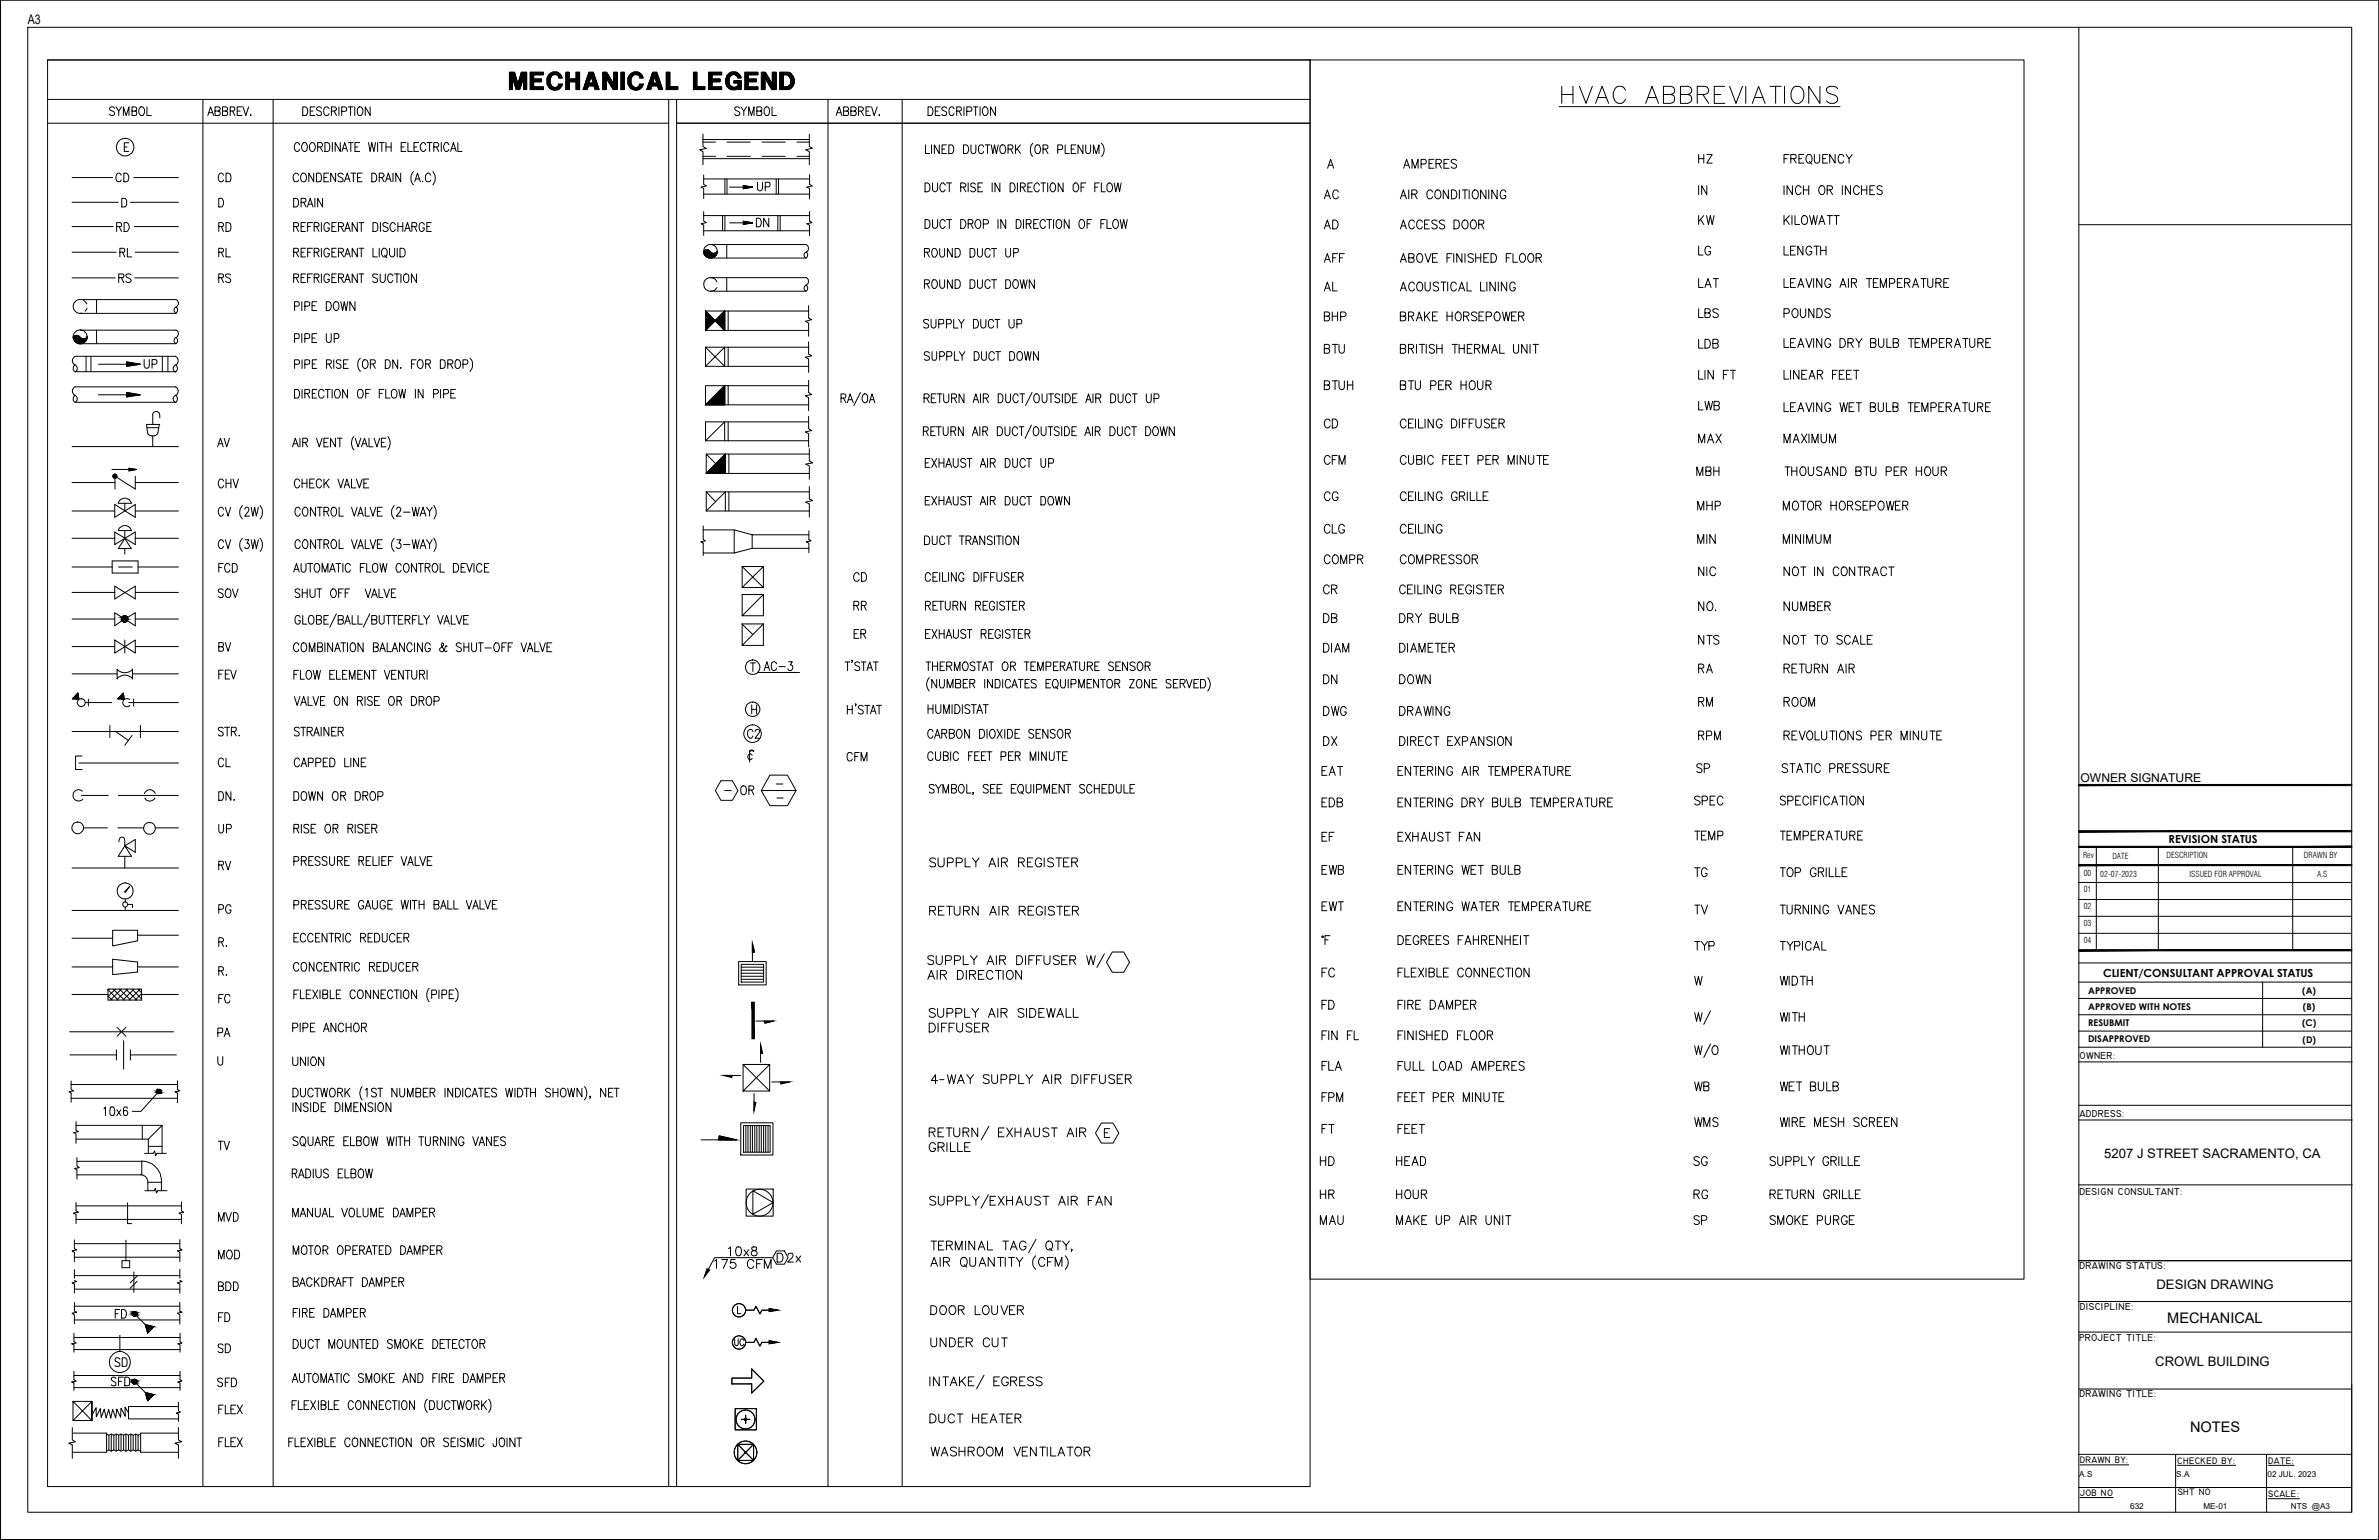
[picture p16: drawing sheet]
<svg xmlns="http://www.w3.org/2000/svg" width="432mm" height="279mm" viewBox="0 0 432 279" stroke-linecap="round" stroke-linejoin="round" font-family="sans-serif">
<defs><g id="words">
<text font-size="7.9" x="127" y="232.5">D</text>
<g font-size="5.7">
<text x="306.6" y="186.6">W/</text>
<text x="306.6" y="192.6">W/O</text>
</g>
<g font-size="4.9">
<text x="239.5" y="37">AC</text>
<text x="307.3" y="41.6">KW</text>
<text x="307.3" y="36.3">IN</text>
<text x="307.3" y="47.3">LG</text>
<text x="239.5" y="59.3">BHP</text>
<text x="307.3" y="58.6">LBS</text>
<text x="322.8" y="58.6">POUNDS</text>
<text x="307.3" y="64.2">LDB</text>
<text x="239.5" y="71.6">BTUH</text>
<text x="239.5" y="78.7">CD</text>
<text x="239.5" y="91.7">CG</text>
<text x="307.3" y="93.5">MHP</text>
<text x="239.5" y="97.7">CLG</text>
<text x="307.3" y="99.5">MIN</text>
<text x="307.3" y="105.5">NIC</text>
<text x="239.2" y="113.9">DB</text>
<text x="239.2" y="108.7">CR</text>
<text x="307.3" y="111.8">NO.</text>
<text x="322.8" y="111.8">NUMBER</text>
<text x="307.3" y="117.8">NTS</text>
<text x="307.3" y="123.1">RA</text>
<text x="307.3" y="129.1">RM</text>
<text x="322.8" y="129.1">ROOM</text>
<text x="239.2" y="136.2">DX</text>
<text x="307.3" y="135.1">RPM</text>
<text x="306.9" y="141.1">SP</text>
<text x="306.6" y="147.1">SPEC</text>
<text x="306.6" y="153.5">TEMP</text>
<text x="239.2" y="166.2">EWT</text>
<text x="306.6" y="166.9">TV</text>
<text x="239.2" y="178.2">FC</text>
<text x="239.2" y="184.1">FD</text>
<text x="239.2" y="195.1">FLA</text>
<text x="239.2" y="200.7">FPM</text>
<text x="306.6" y="199">WB</text>
<text x="306.6" y="205.3">WMS</text>
<text x="238.8" y="212.4">HD</text>
<text x="252.6" y="212.4">HEAD</text>
<text x="306.6" y="212.4">SG</text>
<text x="142.2" y="230">2x</text>
</g>
<g font-size="4.4">
<text x="307.3" y="30.3">HZ</text>
<text x="239.5" y="42.3">AD</text>
<text x="239.5" y="53.6">AL</text>
<text x="239.5" y="48.3">AFF</text>
<text x="307.3" y="52.9">LAT</text>
<text x="239.5" y="64.9">BTU</text>
<text x="307.3" y="75.1">LWB</text>
<text x="307.3" y="81.1">MAX</text>
<text x="322.8" y="81.1">MAXIMUM</text>
<text x="239.5" y="85">CFM</text>
<text x="306.9" y="87.1">MBH</text>
<text x="239.5" y="103">COMPR</text>
<text x="253.3" y="103">COMPRESSOR</text>
<text x="239.2" y="124.9">DN</text>
<text x="253.3" y="124.9">DOWN</text>
<text x="239.2" y="130.5">DWG</text>
<text x="239.2" y="141.5">EAT</text>
<text x="239.2" y="147.1">EDB</text>
<text x="239.2" y="153.5">EF</text>
<text x="239.2" y="159.5">EWB</text>
<text x="306.6" y="159.8">TG</text>
<text x="306.6" y="173.2">TYP</text>
<text x="306.6" y="179.6">W</text>
<text x="322.1" y="179.6">WIDTH</text>
<text x="239.2" y="206.4">FT</text>
<text x="252.9" y="206.4">FEET</text>
<text x="238.8" y="218.4">HR</text>
<text x="252.6" y="218.4">HOUR</text>
<text x="306.6" y="218.4">RG</text>
<text x="238.8" y="223">MAU</text>
<text x="306.6" y="223">SP</text>
<text x="132.3" y="245.2">UC</text>
<text x="167.9" y="245.2">UNDER CUT</text>
<text x="167.9" y="258.9">DUCT HEATER</text>
<text x="168.3" y="264.9">WASHROOM VENTILATOR</text>
</g>
<g font-size="2.6">
<text x="393.4" y="240.1">MECHANICAL</text>
<text x="397.5" y="259.8">NOTES</text>
</g>
<g font-size="2.4">
<text x="5" y="4.4">A3</text>
<text x="381.9" y="210.1">5207 J STREET SACRAMENTO, CA</text>
<text x="391.4" y="233.9">DESIGN DRAWING</text>
<text x="391.2" y="247.8">CROWL BUILDING</text>
</g>
<text font-size="2.2" x="377.6" y="141.9">OWNER SIGNATURE</text>
<g font-size="2">
<text x="393.6" y="152.9">REVISION STATUS</text>
<text x="381.7" y="177.2">CLIENT/CONSULTANT APPROVAL STATUS</text>
</g>
<g font-size="1.8">
<text x="377.4" y="192.1">OWNER:</text>
<text x="377.4" y="202.6">ADDRESS:</text>
<text x="377.4" y="216.8">DESIGN CONSULTANT:</text>
<text x="377.4" y="230.3">DRAWING STATUS:</text>
<text x="377.5" y="237.6">DISCIPLINE:</text>
<text x="377.4" y="243.3">PROJECT TITLE:</text>
<text x="377.4" y="253.5">DRAWING TITLE:</text>
</g>
<g font-size="1.7">
<text x="379" y="183.2">APPROVED WITH NOTES</text>
<text x="379" y="180.3">APPROVED</text>
<text x="417.9" y="180.3">(A)</text>
<text x="418" y="183.2">(B)</text>
<text x="379" y="186.1">RESUBMIT</text>
<text x="379" y="189.1">DISAPPROVED</text>
<text x="417.8" y="186.2">(C)</text>
<text x="417.9" y="189.1">(D)</text>
<text x="377.5" y="265.5">DRAWN BY:</text>
<text x="395.2" y="265.6">CHECKED BY:</text>
<text x="411.7" y="265.6">DATE:</text>
<text x="377.5" y="271.4">JOB NO</text>
<text x="395.3" y="271.3">SHT NO</text>
<text x="411.7" y="271.6">SCALE:</text>
</g>
<g font-size="1.5">
<text x="378.1" y="155.7">Rev</text>
<text x="383.4" y="155.8">DATE</text>
<text x="393.2" y="155.6">DESCRIPTION</text>
<text x="418.2" y="155.7">DRAWN BY</text>
<text x="378.2" y="161.9">01</text>
<text x="378.2" y="158.9">00</text>
<text x="381.2" y="159.1">02-07-2023</text>
<text x="397.4" y="159.1">ISSUED FOR APPROVAL</text>
<text x="420.6" y="159.1">A.S</text>
<text x="378.2" y="165">02</text>
<text x="378.2" y="168">03</text>
<text x="378.2" y="171.1">04</text>
<text x="377.4" y="268">A.S</text>
<text x="395" y="268">S.A</text>
<text x="411.6" y="267.9">02 JUL. 2023</text>
<text x="386.6" y="273.8">632</text>
<text x="399.9" y="273.8">ME-01</text>
<text x="415.8" y="273.8">NTS @A3</text>
</g>
</g></defs>
<!-- layer: Text_Duct -->
<g fill="none" stroke="#000" stroke-width=".18">
<path d="M8.6 10.9h229.2v258.8h-229.2zM8.6 18h229.2M20.8 19.6a.45 .45 0 0 0-.6-.2 .45 .45 0 0 0-.3 .5l.6 .3a.45 .45 0 0 1 .1 .8 .45 .45 0 0 1-.7-.3M21 19.4l.5 .8v.8M22.1 19.4l-.6 .8M25.6 19.4a.77 .77 0 0 1 .6 .5 .77 .77 0 0 1-.1 .8l-.2 .3a.81 .81 0 0 1-.8-.7 .81 .81 0 0 1 .4-.8zM26.7 19.4v1.6h.8M36.8 18v251.7M43.9 19.4h-.8v1.6h.8M44.1 19.4l.5 1.6 .5-1.6M49.6 18v251.7M54.9 19.4a.79 .79 0 0 1 .9 .4 .79 .79 0 0 1-.1 .9l-.1 .2-.7 .1z"/>
<path d="M57.2 19.4h-.9v1.6h.9M58.3 19.6a.48 .48 0 0 0-.4-.2 .48 .48 0 0 0-.5 .3l.1 .2 .8 .5a.39 .39 0 0 1-.3 .6l-.4-.1-.2-.2M59.7 19.7a.5 .5 0 0 0-.6-.3 .5 .5 0 0 0-.3 .6 .68 .68 0 0 0 .6 1l.3-.4M61.5 19.4v1.6M63.2 19.4h.9M63.6 19.4v1.6M64.4 19.4v1.6M65.1 19.5l.1-.1a.8 .8 0 0 1 .7 .8 .8 .8 0 0 1-.7 .8 1.03 1.03 0 0 1-.1-1.5zM67.2 19.4v1.6l-.9-1.6v1.6M92.5 13.1h.9l.6 2.1 .6-2.1h1v3.2h-.6v-2.2l-.7 2.2h-.6l-.7-2.2v2.2h-.5zM92.5 16.2v-3v3l.1-3 .1 3 .1-3v3l.1-3 .1 3v-3l.1 1.2 .1-1.2v1.7l.1-1.7 .1 2v-2l.1 .1v2.2v.1v-2.1l.1 2.5v-2l.1 2.2v-1.8l.1 1.8 .1-1.3v1.3l.2-1.1v1.1l.1-1.6v1.6l.1-2v2l.1-.2v-2v-.2v2l.2-2.5v2.2v-.3v-2l.1 1.9v-1.9l.1 1.5 .1-1.5 .1 1 .1-1v3v-3l.1 3 .1-3 .1 3 .1-3v3l.1-3v3M96.2 13.1h2.4v.5h-1.7v.7h1.4v.6h-1.4v.8h1.7v.6h-2.4z"/>
<path d="M96.3 16.2v-3l.1 3v-3l.1 3 .1-3v3v-3l.1 3 .1-3 .1 3v-.4l.1 .4 .1-.4v.4l.1-.4v.4l.1-.4 .1 .4 .1-.4v.4l.1-.4v.4l.1-.4v.4l.1-.4 .1 .4 .1-.4v.4l.1-.4v.4l.1-.4 .1 .4 .1-.4 .1 .4v-.4l.1 .4v-.4v.4M98.3 14.4v.4v-.4l-.1 .4-.1-.4v.4l-.1-.4v.4l-.1-.4-.1 .4-.1-.4v.4l-.1-.4v.4l-.1-.4v.4l-.1-.4-.1 .4-.1-.4-.1 .4v-.4l-.1 .4-.1-.4v.4M98.3 13.2v.3v-.3l-.1 .3-.1-.3v.3l-.1-.3v.3l-.1-.3-.1 .3-.1-.3v.3l-.1-.3v.3l-.1-.3v.3l-.1-.3-.1 .3-.1-.3-.1 .3v-.3l-.1 .3-.1-.3v.3M98.4 13.2v.3l.1-.3 .1 .3v-.3v.3M99.6 13.6a1.39 1.39 0 0 1 1.4-.5 1.39 1.39 0 0 1 1.1 1.1h-.7a.72 .72 0 0 0-.7-.7 .72 .72 0 0 0-.7 .6 1.07 1.07 0 0 0-.1 1.2 1.07 1.07 0 0 0 1.1 .5l.3-.3v-.3h.8a1.41 1.41 0 0 1-1.5 1.2 1.41 1.41 0 0 1-1.3-1.3 1.85 1.85 0 0 1 .3-1.5zM99.8 13.4v2.6v-2.5l-.1 2.4v-2.3l-.1 2.1-.1-2v1.8l-.1-.1v-1.4l-.1 1.2M99.9 15.2v.9h.1v-.7v.7l.1 .1 .1-.6v.7v-.6v.6l.2-.5v.5h.1v-.4v.4l.1-.4 .1 .4v-.3l.1 .3 .1-.4 .1 .4v-.4l.1 .4 .1-.6v.6l.1-.7v.7v-.1v-.6M99.9 13.3v.9l.1-.2v-.7v.6l.1-.7 .1 .5v-.5v.5l.1-.1v-.5l.1 .4h.1v-.4v.4l.1-.4 .1 .4 .1-.4v.4l.1-.4 .1 .4v-.4l.1 .5v-.5l.1 .6v-.5l.1 .6v-.6l.1 .7M101.4 15.3v.9l.1-.9 .1 .8v-.8l.1 .7v-.7l.1 .5 .1-.5v.3l.1-.3M102 14l-.1 .1v-.4l-.1 .4-.1-.6v.6l-.1-.7v.7l-.1-.8v.8M102.7 13.1h.6v1.2h1.2v-1.2h.7v3.2h-.7v-1.4h-1.2v1.4h-.6zM102.7 16.2v-3l.1 3 .1-3v3l.1-3 .1 3v-3l.2 3v-3v3"/>
<path d="M104.5 14.4v.4l-.1-.4v.4l-.1-.4v.4l-.1-.4-.1 .4v-.4l-.1 .4-.1-.4v.4l-.1-.4v.4l-.1-.4-.1 .4-.1-.4-.1 .4v-.4v.4M104.6 13.2v3v-3l.1 3 .1-3v3l.1-3v3l.1-3 .2 3v-3v3M106.9 13.1h.8l1.1 3.2h-.8l-.2-.7h-1l-.2 .7h-.8zM106.9 13.2v2.4l-.1-2.3v2.3l-.1 .1v-2v2.2l-.1 .2v-2v2.1l-.1-1.8-.1 1.8-.1-1.4v1.4h-.1v-1v1l-.1-.6-.1 .6v-.2l-.1 .2M107 15.1v.5l.1-.5v.5l.1-.5v.5l.1-.5 .1 .5v-.5l.1 .5 .1-.5 .1 .5v-.5M107 13.2v1.6l.1-1.6v1.2l.1-1.2v.8l.2-.8v1l.1-1 .1 1.4v-1.4l.1 1.8v-1.8M107.3 13.8l.4 1.3h-.8zM107.7 13.3v2.3l.1-2.1 .1 2.5v-2.2l.1 2.4 .1-2v2l.1-1.6v1.6l.1-1.2 .1 1.2v-.8l.1 .8 .1-.5v.5l.1-.1M109.4 13.1h.7l1.3 2.1v-2.1h.6v3.2h-.7l-1.3-2.1v2.1h-.6zM109.4 16.2v-3l.1 3 .1-3v3l.1-3 .1 3 .1-3v3l.1-3v3M110.1 14.2v-1l.1 1.2v-1.1l.1 1.3 .1 .1v-1.2v1.4v-1.1l.2 1.3v-1.1l.1 .1v1.1v-1l.1 .1 .1 1.2v-1.1l.1 .1v1.2v-1.1v.1l.1 1.2v-1.1l.2 1.3v-1v1.1l.1-1M111.5 13.2v3v-3v3h.1v-3l.1 3 .1-3v3l.2-3v3v-3v3"/>
<path d="M112.7 13.1h.6v3.2h-.6zM112.7 16.2v-3l.1 3 .1-3v3l.1-3v3h.2v-3v3l.1-3v3M114.3 13.6a1.39 1.39 0 0 1 1.4-.5 1.39 1.39 0 0 1 1.1 1.1h-.7a.74 .74 0 0 0-.7-.7 .74 .74 0 0 0-.8 .6 1.19 1.19 0 0 0 .9 1.8l.5-.4v-.3h.8a1.41 1.41 0 0 1-1.5 1.2 1.41 1.41 0 0 1-1.3-1.3v-1zM114.5 13.4v2.6v-2.5l-.1 2.4-.1-2.3v2.1l-.1-2-.1 1.8-.1-1.5v1.2M114.6 15.2v.9v-.7l.2 .8 .1-.6v.6v.1v-.6l.1 .6 .1-.5v.5v-.4l.1 .4 .1-.4 .1 .4v-.3l.1 .3 .1-.4 .1 .4v-.4l.1 .4 .1-.6 .1 .6v-.7v.7v-.7M114.6 13.3v.9v-.9l.1 .6 .1-.7 .1 .5v-.5l.1 .5v-.1v-.5l.1 .4v-.4l.1 .4 .1-.4 .1 .4 .1-.4v.4v-.4l.1 .4 .1-.4 .1 .5v-.5l.1 .6 .1-.5v.6v-.6l.1 .7M116.1 15.3v.9l.1-.9v.8l.1-.8 .1 .7 .1-.7v.5l.2-.5M116.7 14l-.1 .1v-.4l-.1 .4v-.6l-.1 .6-.1-.7-.1 .7v-.8v.8M118.5 13.1h.7l1.1 3.2h-.8l-.2-.7h-1l-.2 .7h-.7zM118.5 13.2v2.4h-.1v-2.3l-.1 2.4v-2l-.2 2.4v-2v2.1l-.1-1.8v1.8h-.1v-1.4l-.1 1.4v-1l-.1 1-.1-.6v.6l-.1-.2v.2M118.5 15.1v.5l.1-.5v.5l.1-.5 .1 .5v-.5l.1 .5h.1v-.5v.5l.1-.5 .1 .5v-.5M118.5 13.2v1.6l.1-1.6v1.2l.1-1.2 .1 .8 .1-.8v.8l.1 .2v-1l.1 1.4v-1.4l.1 1.8v-1.8"/>
<path d="M118.8 13.8l.4 1.3h-.7zM119.3 13.3v2.3v-2.1l.1 2.3 .1 .2v-2.2v2.4l.1-2v2l.1-1.6 .1 1.6v-1.2l.1 1.2 .1-.8 .1 .8v-.5v.5l.1-.1M120.9 13.1h.7v2.6h1.4v.6h-2.1zM121.4 18v251.7M122.8 18v251.7M123 15.7v.5l-.1-.5v.5l-.1-.5v.5l-.1-.5-.1 .5v-.5l-.1 .5-.1-.5v.5l-.1-.5v.5l-.1-.5-.1 .5v-.5l-.1 .5-.1-.5v.5l-.1-.5-.1 .5-.1-.5v.5l-.1-3-.1 3v-3l-.1 3-.1-3v3l-.1-3v3l-.1-3v3M125.9 13.1h.6v2.6h1.4v.6h-2zM127.9 15.7v.5v-.5l-.1 .5v-.5l-.1 .5-.1-.5v.5l-.1-.5-.1 .5v-.5l-.1 .5v-.5l-.1 .5-.1-.5v.5l-.1-.5-.1 .5v-.5l-.2 .5v-.5l-.1 .5v-.5l-.1 .5-.1-3v3l-.1-3-.1 3v-3l-.1 3v-3l-.1 3-.1-3v3M128.6 13.1h2.4v.5h-1.8v.7h1.5v.6h-1.5v.8h1.8v.6h-2.4zM128.7 16.2v-3v3l.1-3v3l.1-3v3l.1-3 .1 3 .1-3v3l.1-.4v.4l.1-.4 .1 .4v-.4l.1 .4 .1-.4 .1 .4v-.4l.1 .4v-.4l.1 .4v-.4l.1 .4 .1-.4 .1 .4v-.4l.1 .4v-.4l.1 .4v-.4h.1v.4l.1-.4 .1 .4 .1-.4v.4l.1-.4v.4M130.7 14.4v.4l-.1-.4h-.1v.4v-.4l-.1 .4v-.4l-.1 .4v-.4l-.1 .4-.1-.4-.1 .4v-.4l-.1 .4v-.4l-.1 .4v-.4l-.1 .4-.1-.4-.1 .4v-.4l-.2 .4v-.4v.4M130.7 13.2v.3l-.1-.3h-.1v.3v-.3l-.1 .3v-.3l-.1 .3v-.3l-.1 .3-.1-.3-.1 .3v-.3l-.1 .3v-.3l-.1 .3v-.3l-.1 .3-.1-.3-.1 .3-.1-.3-.1 .3v-.3v.3"/>
<path d="M130.8 13.2v.3v-.3l.1 .3 .1-.3v.3M132.4 13.2a1.41 1.41 0 0 1 2.1 .9l-.6 .1a.79 .79 0 0 0-.9-.7 .79 .79 0 0 0-.7 .9 .97 .97 0 0 0 .4 1.2 .97 .97 0 0 0 1.2-.1l.1-.4h-.8v-.5h1.3v1.7h-.5v-.3a1.48 1.48 0 0 1-1.9-.1 1.48 1.48 0 0 1-.3-1.8l.1-.4zM133.1 13.1v.4l-.1-.4v.4l-.1-.4-.1 .5v-.5l-.1 .6-.1-.5-.1 .6v-.6l-.1 .8v-.7v.8M133.2 14.7v.3l.1-.3 .1 .3v-.3v.3l.1-.3 .1 .3v-.3l.1 .3 .1-.3 .1 .3v-.3l.1 .3v-.3M133.2 13.1v.4l.2-.4v.4v-.4l.1 .5 .1-.5v.6l.1-.5 .1 .6 .1-.6v.9l.1-.7M134 15.1v.8l-.1 .1v-.5v.5v-.4l-.2 .6v-.5l-.1 .6v-.5l-.1 .5-.1-.4v.4v-.4l-.1 .4-.1-.4-.1 .4-.1-.4-.1 .4v-.5l-.1 .5v-.6l-.1 .6-.1-.7-.1 .6v-.6l-.1 .5v-.9l-.1 .8v-2.7l-.1 2.7v-2.5v2.3l-.2-.1v-2.1v2.1l-.1-1.9v1.7l-.1-1.4-.1 1.1M134.1 14.7v1.5l.1-1.5v1.5l.1-1.5 .1 1.5 .1-1.5v1.5v-1.5M134.1 13.5v.6l.1-.6v.6l.1-.4 .1 .4v-.3M134.3 19.6a.54 .54 0 0 0-.9 0l.1 .4 .7 .4 .1 .3a.54 .54 0 0 1-.9 0M134.5 13.9v.2M134.5 19.4l.5 .8v.8M135.2 13.1h2.3v.5h-1.7v.7h1.5v.6h-1.5v.8h1.7v.6h-2.3z"/>
<path d="M135.3 16.2v-3v3l.1-3v3l.1-3 .1 3v-3l.1 3 .1-3v3l.1-.4v.4l.1-.4 .1 .4v-.4v.4h.2v-.4v.4l.1-.4v.4l.1-.4 .1 .4v-.4l.1 .4h.1v-.4v.4l.1-.4v.4l.1-.4 .1 .4v-.4l.1 .4h.1v-.4l.1 .4 .1-.4v.4v-.4v.4M135.5 19.4l-.5 .8M135.9 13.5v-.3v.3l.1-.3 .1 .3v-.3v.3h.2v-.3v.3l.1-.3v.3l.1-.3 .1 .3v-.3l.1 .3h.1v-.3v.3l.1-.3v.3l.1-.3 .1 .3v-.3l.1 .3h.1v-.3l.1 .3 .1-.3v.3v-.3v.3M137.3 14.4v.4h-.1v-.4l-.1 .4v-.4l-.1 .4-.1-.4v.4l-.1-.4v.4h-.1v-.4l-.1 .4v-.4l-.1 .4-.1-.4v.4l-.1-.4v.4h-.2v-.4v.4l-.1-.4-.1 .4v-.4v.4M138.2 13.1h.7l1.3 2.1v-2.1h.7v3.2h-.8l-1.2-2.1v2.1h-.7zM138.3 16.2v-3v3l.1-3 .1 3 .1-3v3v-3l.1 3 .2-3v3M138.9 14.2v-1l.2 1.2v-1.1v1.3v.1v-1.2l.1 1.2 .1 .2v-1.1l.1 1.3v-1.1l.1 1.2h.1v-1v1.2l.1 .1v-1.1v1.2l.1 .1v-1.1l.1 1.2v.1v-1.1l.2 1.3v-1.1v1.2l.1-1M138.9 19.5l.2-.1a.81 .81 0 0 1 .5 1.3l-.3 .3a.81 .81 0 0 1-.7-.7 .81 .81 0 0 1 .3-.8zM140.1 19.4v1.6h.8M140.2 13.2v3l.1-3 .1 3v-3l.1 3 .1-3v3l.1-3v3l.2-3v3M141.5 13.1h1.6a1.72 1.72 0 0 1 1.1 1.6 1.72 1.72 0 0 1-1.1 1.6h-1.6zM142.1 13.6l1 .1 .4 .7-.1 .9a1.16 1.16 0 0 1-1.3 .4z"/>
<path d="M143.5 15.2v.9l-.1-.7-.1 .7v-.6l-.1 .1v.6v-.6l-.1 .6h-.1v-.5v.5l-.1-.5-.1 .5-.1-.5v.5v-.4l-.1 .4h-.1v-.4v.4l-.1-.4-.1 .4-.1-.4-.1 .4v-3l-.1 3-.1-3v3l-.1-3-.1 3v-3l-.1 3v-3v3M143.5 13.3v1l-.2-1.1v.8l-.1-.8v.6v-.6l-.1 .5h-.1v-.5v.4l-.1-.4-.1 .4-.1-.4v.3v-.3l-.1 .3h-.1v-.3v.3l-.1-.3-.2 .3v-.3v.3M143.5 13.3v2.7h.1v-2.6l.1 2.5v-2.4l.1 2.2v-2l.1 1.9 .1-1.7v1.4l.1-.2v-.8l.1 .5M150.3 18v251.7M158 19.4h-.8v1.6h.8M158.2 19.4l.5 1.6 .5-1.6M163.7 18v251.7M168.4 19.4a.82 .82 0 0 1 .9 .6 .82 .82 0 0 1-.4 1h-.5zM170.6 19.4h-.8v1.6h.8M171.8 19.6a.45 .45 0 0 0-.5-.2 .45 .45 0 0 0-.3 .5l.6 .3a.45 .45 0 0 1 .1 .8 .45 .45 0 0 1-.8-.3M173.2 19.7a.48 .48 0 0 0-.6-.3 .48 .48 0 0 0-.3 .6v.4a.48 .48 0 0 0 .3 .6 .48 .48 0 0 0 .6-.4M175 19.4v1.6"/>
<path d="M176.7 19.4h.8M177.1 19.4v1.6M177.9 19.4v1.6M178.6 19.5l.1-.1a.85 .85 0 0 1 .6 .7 .85 .85 0 0 1-.4 .9h-.2a.99 .99 0 0 1-.1-1.5zM180.7 19.4v1.6l-.9-1.6v1.6M8.6 22.4h112.8M13.1 32.2h7.3M13.1 36.7h8.4M22 31.8a.48 .48 0 0 0-.6-.4 .48 .48 0 0 0-.4 .6v.4a.48 .48 0 0 0 .4 .6 .48 .48 0 0 0 .6-.4M22.1 36h.5a.85 .85 0 0 1 .4 1.2l-.2 .3h-.7zM22.4 21v-1.6l.5 1.6 .5-1.6v1.6M22.5 31.4a.82 .82 0 0 1 .9 .6 .82 .82 0 0 1-.5 1h-.4z"/>
<path d="M22.6 26.7h.5M23.4 25.9h-.8v1.6h.8M23.7 36.7h8.7M24 20.2l.7-.1 .1-.5-.3-.2h-.5v1.6l.8-.2v-.5l-.3-.1M24.3 32.2h8.1M37.7 21l.5-1.6 .6 1.6M37.9 20.4h.7M39 20.2l.8-.1 .2-.3-.2-.3-.8-.1v1.6l.8-.1 .2-.5-.2-.2h-.2M39.7 36h.5a.97 .97 0 0 1 0 1.5h-.5zM40.4 20.2l.7-.1 .2-.3-.2-.3-.7-.1v1.6l.8-.2a.44 .44 0 0 0-.1-.6h-.2M40.6 31.8a.43 .43 0 0 0-.7-.3 .97 .97 0 0 0 .1 1.5l.4-.1 .2-.3M41 31.4a.85 .85 0 0 1 .9 .5 .85 .85 0 0 1-.2 1l-.7 .1z"/>
<path d="M41.8 20.2l.7-.1 .1-.3-.1-.3-.7-.1v1.6M42.2 20.2l.4 .8M43.1 20.2h.5M45.5 20.8v.2zM53.3 36a.82 .82 0 0 1 .9 .4 .82 .82 0 0 1-.1 .9l-.2 .2h-.6zM54.2 31.8a.5 .5 0 0 0-.6-.4 .5 .5 0 0 0-.4 .6v.4a.5 .5 0 0 0 .4 .6 .5 .5 0 0 0 .6-.4M54.4 26.3a.42 .42 0 0 0-.3-.4 .42 .42 0 0 0-.4 .1 1.05 1.05 0 0 0 .1 1.5 .45 .45 0 0 0 .6-.4M54.7 36.7l.7-.1 .1-.2-.1-.4h-.7v1.5M54.8 31.5l.1-.1a.79 .79 0 0 1 .7 .8 .79 .79 0 0 1-.7 .8 .97 .97 0 0 1-.1-1.5zM55 26l.2-.1a.77 .77 0 0 1 .5 1.2 .43 .43 0 0 1-.7 .3l-.2-.3a.98 .98 0 0 1 .2-1.1zM55.1 36.7l.4 .8M55.8 37.5l.5-1.5 .5 1.5"/>
<path d="M56 37h.6M56.3 20.2h.5M56.4 26l.2-.1a.81 .81 0 0 1 .7 .8 .81 .81 0 0 1-.7 .8 1.05 1.05 0 0 1-.2-1.5zM56.9 31.4v1.6l-.9-1.6v1.6M57.2 36v1.5M57.4 31.4a.87 .87 0 0 1 1 .5 .87 .87 0 0 1-.3 1l-.7 .1zM57.7 26.7l.7-.1 .1-.3-.1-.3-.7-.1v1.6M58.1 26.7l.4 .8M58.5 36v1.5l-.8-1.5v1.5M58.8 32.2h.5M59 25.9h.4a.96 .96 0 0 1 0 1.6h-.4zM59.6 31.4h-.8v1.6h.8"/>
<path d="M60.2 20.2h.5l.4-.5-.4-.3h-.5v1.6M60.3 25.9v1.6M60.6 20.2l.5 .8M60.9 31.4v1.6l-.9-1.6v1.6M61.8 25.9v1.6l-1-1.6v1.6M62 20.2h.8l.1-.3v-.3l-.3-.2h-.6v1.6M62.1 27.5l.5-1.6 .5 1.6M62.3 31.7a.45 .45 0 0 0-.6-.3 .45 .45 0 0 0-.3 .6l.7 .3 .2 .5-.4 .2-.6-.2M62.3 27h.6M62.5 33l.5-1.6 .5 1.6M62.7 32.5h.7M63.2 25.9h.9"/>
<path d="M63.7 25.9v1.6M63.7 31.4h.9M64.1 31.4v1.6M64.4 26.7h.5M64.9 32.2h.5M65.3 25.9h-.9v1.6h.9M65.7 31.4h-.8v1.6h.8M66.9 25.9l.3 1.6 .3-1.6 .4 1.6 .3-1.6M67.5 31.4a.82 .82 0 0 1 .9 .6 .82 .82 0 0 1-.5 1h-.4zM68.5 25.9v1.6M68.8 32.2h.6l.3-.3-.1-.4-.8-.1v1.6M68.9 25.9h.9"/>
<path d="M69.3 32.2l.4 .8M69.3 25.9v1.6M70 33l.5-1.6 .5 1.6M70.1 26.7h.9M70.1 25.9v1.6M70.1 32.5h.7M71 25.9v1.6M71.3 31.4v1.6M72.7 31.4v1.6l-.9-1.6v1.6M72.8 26.7h.5M73.7 25.9h-.9v1.6h.9M74 25.9v1.6h.8"/>
<path d="M75.1 31.1a1.79 1.79 0 0 0 0 2.4M75.1 26.7h.5M75.3 33l.5-1.6 .5 1.6M75.5 32.5h.6M76 25.9h-.9v1.6h.9M76.7 32.9h.1M77.3 26.3a.45 .45 0 0 0-.7-.3 .86 .86 0 0 0-.3 .8 .86 .86 0 0 0 .7 .7l.3-.4M77.5 25.9h.9M78 25.9v1.6M78.2 31.8a.5 .5 0 0 0-.6-.4 .5 .5 0 0 0-.4 .6 .79 .79 0 0 0 .4 1 .46 .46 0 0 0 .6-.4M78.6 31.1a1.92 1.92 0 0 1 0 2.4M78.7 26.7l.8-.1 .1-.3-.1-.3-.8-.1v1.6"/>
<path d="M79.2 26.7l.4 .8M80.1 25.9v1.6M81.5 26.3a.47 .47 0 0 0-.7-.3 1.05 1.05 0 0 0 .1 1.5h.3l.3-.4M81.8 27.5l.5-1.6 .5 1.6M81.9 27h.7M83.1 25.9v1.6h.8M122.8 22.4h115M127.6 24.3v2.3l.6 .3-1.2 .3 .6 .3v2.4M127.6 25.3h19.3M127.6 28.8h19.3M127.6 28.4h2.3M127.6 25.8h2.3"/>
<path d="M127.7 38.4v1.7l.5 .3-.9 .2 .4 .3v1.8M127.7 31.7v1.7l.5 .3-.9 .3 .4 .2v1.8M127.7 32.5h19.2M127.7 35.2h19.2M127.7 39.1h19.2M131.1 39.1v2.8M131.6 32.5v2.7M131.6 39.1v2.8M132 28.4h4.2M132 25.8h4.2M132 32.5v2.7M132.4 34h3.8"/>
<path d="M134.9 33.7l1.7 .3-1.7 .2zM135.9 21v-1.6l.5 1.6 .5-1.6v1.6M137.3 39.6a.82 .82 0 0 1 .9 .6 .82 .82 0 0 1-.5 .9h-.4zM137.4 20.2l.8-.1v-.6l-.8-.1v1.6l.8-.1 .1-.5-.1-.2h-.2M137.5 33.1v1.1a.44 .44 0 0 0 .4 .4 .44 .44 0 0 0 .5-.4v-1.1M138.3 28.4h4.2M138.3 25.8h4.2M138.9 33.9l.8-.1 .1-.2-.1-.5h-.8v1.5M139.5 39.6v1.5l-.9-1.5v1.5M140.9 32.5v2.7M141.2 39.1v2.8M141.3 32.5v2.7"/>
<path d="M141.6 39.1v2.8M144.7 28.4h2.2M144.7 25.8h2.2M146.9 24.3v2.3l.5 .3-1.1 .3 .6 .3v2.4M146.9 38.4v1.7l.5 .3-1 .2 .5 .3v1.9M146.9 31.7v1.7l.5 .3-1 .3 .5 .2v1.9M151.8 21l.5-1.6 .5 1.6M151.9 20.4h.7M153.1 20.2l.8-.1 .1-.5-.3-.2h-.6v1.6l.9-.2v-.5l-.3-.1M154.4 20.2l.8-.1 .2-.3-.2-.3-.8-.1v1.6l.9-.2a.44 .44 0 0 0-.1-.6h-.1M155.8 20.2l.7-.1 .2-.4-.3-.3h-.6v1.6M156.3 20.2l.4 .8"/>
<path d="M157.2 20.2h.5M159.6 20.8v.2zM167.9 39.8a.85 .85 0 0 1 .9 .5 .85 .85 0 0 1-.3 1.1h-.6zM167.9 33.2a.86 .86 0 0 1 .9 .5 .86 .86 0 0 1-.3 1l-.6 .1zM168 26.3v1.6h.7M169.1 26.3v1.6M169.2 39.8v1.2a.47 .47 0 0 0 .5 .4 .47 .47 0 0 0 .5-.4v-1.2M169.2 33.2v1.1a.47 .47 0 0 0 .5 .5 .47 .47 0 0 0 .5-.5v-1.1M169.8 20.2h.5M170.5 26.3v1.6l-.9-1.6v1.6M171 27.1h.5M171.6 33.6l-.3-.4h-.4a1.1 1.1 0 0 0 0 1.6h.4l.3-.4"/>
<path d="M171.8 26.3h-.8v1.6h.8M171.8 39.8h.9M171.8 33.2h.9M172.2 26.3a.82 .82 0 0 1 .9 .4 .82 .82 0 0 1-.1 .9l-.2 .2-.6 .1zM172.3 33.2v1.6M172.3 39.8v1.6M173.7 20.2l.7-.1 .1-.5-.3-.2h-.5v1.6M174.1 20.2l.4 .8M174.4 39.8a.82 .82 0 0 1 .9 .8 .82 .82 0 0 1-.9 .8zM174.4 34l.7-.1 .2-.4-.3-.3h-.6v1.6M174.8 34l.5 .8M174.9 26.3h.4a.82 .82 0 0 1 .5 1 .82 .82 0 0 1-.9 .6z"/>
<path d="M175.5 20.2h.8l.1-.3-.1-.4-.8-.1v1.6M175.7 33.2v1.6M176.2 26.3v1.1l.2 .4 .2 .1 .5-.3v-1.3M177.1 33.4a.45 .45 0 0 0-.6-.2 .45 .45 0 0 0-.3 .5l.7 .4 .2 .2a.47 .47 0 0 1-.4 .5 .47 .47 0 0 1-.5-.3M177.5 34h.5M178.4 33.2h-.9v1.6h.9M178.5 26.7a.48 .48 0 0 0-.6-.4 .48 .48 0 0 0-.3 .6v.4a.47 .47 0 0 0 .4 .6 .47 .47 0 0 0 .5-.4M178.8 26.3h.9M179.2 26.3v1.6M179.9 26.3l.3 1.6 .3-1.6 .3 1.6 .4-1.6M180.1 33.2v1.6M181.1 39.8v1.6"/>
<path d="M181.5 33.2v1.6l-.9-1.6v1.6M181.7 26.3h.2a.53 .53 0 0 1 .6 .6v.4a.53 .53 0 0 1-.5 .6 .53 .53 0 0 1-.5-.6v-.6zM182.5 39.8v1.6l-.8-1.6v1.6M183 27.1l.7-.1 .2-.2-.2-.5h-.7v1.6M183.3 33.2a.81 .81 0 0 1 1 .8 .81 .81 0 0 1-1 .8zM183.4 27.1l.5 .8M184.3 26.3v1.6M184.4 39.8a.86 .86 0 0 1 .9 .6 .86 .86 0 0 1-.2 1h-.7zM184.6 27l.6 .9M184.7 33.2v1.6M185.2 34l.8-.1 .1-.5-.3-.2h-.6v1.6M185.2 26.3l-.9 1"/>
<path d="M185.6 34l.5 .8M185.8 39.8v1.6M186.6 34h.5M187.4 33.2h-.8v1.6h.8M187.5 26a1.86 1.86 0 0 0 0 2.4M188.1 26.3a.44 .44 0 0 1 .7 .4v.6a.51 .51 0 0 1-.5 .6 .51 .51 0 0 1-.5-.6l.1-.6zM188.5 39.8h-.9v1.6h.9M188.6 33.6l-.3-.4a.81 .81 0 0 0-.7 .8 .81 .81 0 0 0 .7 .8l.3-.4M188.9 33.2h.9M189.3 27.1h.6l.3-.3a.36 .36 0 0 0-.3-.5h-.6v1.6M189.4 33.2v1.6M189.7 27.1l.5 .8"/>
<path d="M190 39.8h.9M190.2 33.2v1.6M190.5 39.8v1.6M190.7 33.4l.3-.2a.86 .86 0 0 1 .6 .6 .86 .86 0 0 1-.3 .9l-.1 .1a.85 .85 0 0 1-.5-1.4zM191.2 39.8v1.6M192 27.1h.6l.2-.1 .1-.4-.2-.3h-.7v1.6M193 33.2v1.6l-.9-1.6v1.6M193.3 26.3v1.6h.8M194.1 39.8v1.6l-.9-1.6v1.6M194.4 27.1h.5M194.9 33.4l.2-.2a.81 .81 0 0 1 .7 .8 .81 .81 0 0 1-.7 .8l-.1-.1a1.32 1.32 0 0 1-.1-1.3zM195.3 26.3h-.9v1.6h.9"/>
<path d="M196.2 34h.5M196.6 26.3v1.6l-.9-1.6v1.6M197.1 33.2h-.9v1.6M197.1 26.3v1.3l.3 .3 .4-.1 .2-.4v-1.1M198.1 39.8h-.8v1.6M198.5 27.9v-1.6l.5 1.6 .5-1.6v1.6M198.7 34h.5M199.5 33.2h-.8v1.6M199.9 33.2v1.6h.7M199.9 26a1.63 1.63 0 0 1 0 2.4M200.6 39.8h-.8v1.6M200.9 39.8v1.6h.8"/>
<path d="M201 33.4l.1-.1a.55 .55 0 0 1 .8 .5v.4a.52 .52 0 0 1-.5 .6 .52 .52 0 0 1-.5-.6zM202.2 33.2l.3 1.6 .4-1.6 .3 1.6 .3-1.6M203.3 39.8l.3 1.6 .4-1.6 .3 1.6 .3-1.6M13.1 41.1h7.4M13.1 45.8h8M13.1 50.4h7.8M14.5 54.4a1.24 1.24 0 0 0-1.2 1.3 1.24 1.24 0 0 0 1.5 1.1M14.6 54.4h17.4M14.6 56.9h17.4M14.6 59.9h17.4M15.1 54.4l.6 .8M15.8 55.9l-.3 .6"/>
<path d="M17.5 54.4v2.5M17.5 59.9v2.5M21.2 41.1h.8v-.6l-.8-.1v1.6M21.5 50.4l.9-.1v-.5l-.9-.1v1.6M21.6 41.1l.5 .9M21.8 45.8l.8-.1v-.5l-.2-.2h-.6v1.6M22 50.4l.5 .9M22.2 45.8l.4 .8M22.5 40.4a.82 .82 0 0 1 1 .8 .82 .82 0 0 1-1 .8zM23.1 45v1.6h.8M23.8 49.9l-.3-.2-.6 .2 .1 .4 .6 .3 .2 .4a.54 .54 0 0 1-.9 0M24.4 41.1h8"/>
<path d="M24.5 50.4h7.9M24.6 45.8h7.8M31.9 54.4a.78 .78 0 0 1 .5 .8 .78 .78 0 0 1-.6 .6l-.2 .5 .3 .6M31.9 59.9a.78 .78 0 0 1 .5 .8 .78 .78 0 0 1-.6 .6l-.2 .5 .3 .6M32 55.7a.72 .72 0 0 1 0 1.1M39.7 50.4l.8-.1v-.5l-.8-.1v1.6M39.7 45.8l.7-.1 .1-.5-.8-.2v1.6M39.7 41.1l.8-.1v-.4l-.2-.2h-.6v1.6M40.2 50.4l.4 .9M40.2 45.8l.4 .8M40.2 41.1l.4 .9M41 45v1.6h.8"/>
<path d="M41 40.4a.85 .85 0 0 1 .9 .5 .85 .85 0 0 1-.2 1l-.7 .1zM41.9 49.9l-.3-.2-.7 .2 .2 .4 .6 .3a.39 .39 0 0 1 .2 .4 .39 .39 0 0 1-.3 .3h-.3l-.4-.3M53.3 41.1l.8-.1v-.4l-.3-.2h-.5v1.6M53.3 45.8l.8-.1v-.5l-.8-.2v1.6M53.3 50.4l.8-.1v-.5l-.8-.1v1.6M53.5 55.5h.7l.1-.6-.2-.2h-.6v1.6M53.7 41.1l.5 .9M53.7 45.8l.5 .8M53.7 50.4l.5 .9M54.7 41.1h.5M54.7 45.8h.5M54.7 50.4h.5"/>
<path d="M54.8 54.7v1.6M55.3 55.5l.9-.1v-.5l-.9-.2v1.6M55.5 40.4h-.8v1.6h.8M55.5 45h-.8v1.6h.8M55.5 49.7h-.8v1.6h.8M55.8 41.1h.5M55.8 45.8h.5M55.8 50.4h.5M56.6 55.5h.6M56.7 40.4h-.9v1.6M56.7 45h-.9v1.6M56.7 49.7h-.9v1.6"/>
<path d="M57 41.1h.8l.1-.2-.1-.4-.8-.1v1.6M57 45.8l.8-.1 .1-.2-.1-.3-.8-.2v1.6M57 50.4l.8-.1 .1-.2-.1-.3-.8-.1v1.6M57.4 41.1l.5 .9M57.4 45.8l.5 .8M57.4 50.4l.5 .9M57.5 54.7h-.9v1.6h.9M58.3 40.4v1.6M58.3 45v1.6M58.3 49.7v1.6M59.2 54.7a.83 .83 0 0 1 .9 .5 .83 .83 0 0 1-.2 1l-.2 .1h-.5zM59.8 40.8a.5 .5 0 0 0-.6-.4 .5 .5 0 0 0-.4 .6v.4a.51 .51 0 0 0 .5 .6 .51 .51 0 0 0 .5-.6h-.4"/>
<path d="M59.8 45.4a.5 .5 0 0 0-.6-.4 .5 .5 0 0 0-.4 .6v.4a.5 .5 0 0 0 .5 .6 .5 .5 0 0 0 .5-.6h-.4M59.8 50a.5 .5 0 0 0-.6-.3 .5 .5 0 0 0-.4 .6v.4a.5 .5 0 0 0 .5 .6 .5 .5 0 0 0 .5-.6h-.4M60.2 41.1h.5M60.2 45.8h.5M60.2 50.4h.5M60.7 54.9l.2-.2a.84 .84 0 0 1 .7 .6 .84 .84 0 0 1-.3 .9l-.4 .1-.2-.2a1.01 1.01 0 0 1 0-1.2zM61 40.4h-.8v1.6h.8M61 45h-.8v1.6h.8M61 49.7h-.8v1.6h.8M61.4 41.1l.9-.1a.38 .38 0 0 0-.3-.6h-.6v1.6M61.4 45.8l.8-.1 .2-.2-.1-.3-.9-.2v1.6M61.4 50.4l.8-.1a.34 .34 0 0 0 .2-.4 .34 .34 0 0 0-.4-.2h-.6v1.6"/>
<path d="M61.8 54.7l.4 1.6 .3-1.6 .3 1.6 .3-1.6M61.8 41.1l.6 .9M61.8 45.8l.6 .8M61.8 50.4l.6 .9M62.6 42l.5-1.6 .5 1.6M62.6 46.6l.5-1.6 .5 1.6M62.6 51.3l.5-1.6 .5 1.6M62.8 41.4h.6M62.8 46.1h.6M62.8 50.7h.6M64.4 54.7v1.6l-.9-1.6v1.6M64.9 40.4v1.6l-1-1.6v1.6"/>
<path d="M64.9 45v1.6l-1-1.6v1.6M64.9 49.7v1.6l-1-1.6v1.6M65.2 40.4h.8M65.2 45h.8M65.2 49.7h.8M65.6 40.4v1.6M65.6 45v1.6M65.6 49.7v1.6M67.7 40.4a.85 .85 0 0 1 .9 .4 .85 .85 0 0 1-.1 .9l-.3 .3h-.5zM67.7 45v1.6h.8M68.5 49.9l-.3-.2-.6 .2 .2 .4 .5 .2a.46 .46 0 0 1 .1 .8 .46 .46 0 0 1-.8-.3M68.8 45v1.6"/>
<path d="M69 49.7v1.1a.47 .47 0 0 0 .7 .4l.2-.4v-1.1M69 40.4v1.6M69.5 45.1l.1-.1a.77 .77 0 0 1 .7 .5 .77 .77 0 0 1-.2 .9l-.2 .2h-.3a1.04 1.04 0 0 1-.1-1.5zM69.8 46.3l.4 .4M70.4 40.6a.48 .48 0 0 0-.6-.2 .48 .48 0 0 0-.2 .5l.7 .4 .1 .2a.49 .49 0 0 1-.3 .5 .49 .49 0 0 1-.6-.3M70.7 45l.1 1.4a.47 .47 0 0 0 .6 .2l.2-.4v-1.2M71.3 50a.5 .5 0 0 0-.6-.3 .5 .5 0 0 0-.3 .6v.4l.3 .6a.54 .54 0 0 0 .6-.4M71.6 49.7h.9M71.8 40.8a.5 .5 0 0 0-.7-.4 .5 .5 0 0 0-.3 .6l.1 .6 .3 .4a.47 .47 0 0 0 .6-.4M72.1 49.7v1.6M72.1 45v1.6M72.2 41.1h.9"/>
<path d="M72.2 40.4v1.6M72.6 45h.5a.91 .91 0 0 1 0 1.6h-.5zM72.8 49.7v1.6M73.1 40.4v1.6M73.4 49.9l.5-.2a1.04 1.04 0 0 1 0 1.6 .84 .84 0 0 1-.5-1.4zM73.4 42l.6-1.6 .5 1.6M73.6 41.4h.6M74.8 41.1h.8v-.6l-.8-.1v1.6M75.2 41.1l.4 .9M75.6 49.7v1.6l-.9-1.6v1.6M77 40.8a.48 .48 0 0 0-.6-.4 .48 .48 0 0 0-.3 .6v.4a.49 .49 0 0 0 .4 .6 .49 .49 0 0 0 .5-.6h-.3M77.5 41.1h.5"/>
<path d="M78.3 40.4h-.8v1.6h.8M127.7 41.9h19.2M127.8 45.8l.5-.5-.5 .6M127.9 46.2l.8-.7-.8 .8M127.9 45.4l-.2 .2M128 45.3l-.3 .4M128.1 56.4l3.4 3.5v-3.5v3.5h-3.4zM128.1 46.5l.8-.8-.8 .8M128.1 56.4l1.7 1.8h-1.7zM128.1 58.2h1.7l-1.7 1.7zM128.1 56.4h18.7M128.2 45.3l-.5 .5"/>
<path d="M128.4 45.3l-.6 .7M128.4 46.7l.9-.8-.8 .8M128.5 45.3l-.7 .8M128.6 45.3l-.8 .8M128.7 45.4l-.9 .8M128.8 45.5l-.9 .8M128.8 45.6l-.8 .8 .9-.8M128.8 45.6l-.8 .8M128.9 50.4a1.23 1.23 0 0 0-1.2 1.2 1.23 1.23 0 0 0 1.2 1.2M128.9 44.4h17.4a.78 .78 0 0 1 .4 .7 .78 .78 0 0 1-.5 .7l-.2 .3v.3a.34 .34 0 0 0 .4 .3l.2-.6-.3-.4M128.9 50.4h17.4M128.9 52.8h17.4"/>
<path d="M128.9 45.7l-.8 .8M129 45.7l-.8 .9M129 50.4a1.21 1.21 0 0 1 1.1 .7M129 45.8l-.8 .8M129.1 45.8l-.8 .9M129.1 45.8l-.8 .9 .9-.9M129.2 45.8l-.8 .9M129.2 45.9l-.8 .8M129.4 46l-.8 .7M129.4 46l-.8 .8M129.5 46l-.8 .8M129.6 46l-.9 .8"/>
<path d="M129.7 46l-.9 .8M129.8 45.9l-1 .9M129.8 58.2l1.7-1.8v1.8zM129.8 58.2h1.7v1.7zM129.8 45.9l-.9 .9M130 45.8l-1.1 1h17.4M130 46.3l-.4 .4M130.1 46.1l-.6 .6M130.1 52.2a1.16 1.16 0 0 1-1.2 .6M130.1 45.9l-.8 .9M130.1 46l-.8 .7M130.2 45.6a1.23 1.23 0 0 1-1.3 1.2 1.23 1.23 0 0 1-1.2-1.2 .73 .73 0 0 1 1.3 .2 .9 .9 0 0 0 1.2-.2"/>
<path d="M130.2 45.8l-1.1 1M130.2 45.8l-1 1M130.2 45.7l-1.2 1.1M131.5 59.9h15.3M131.5 56.4l-3.4 3.5M131.9 44.4v2.4M131.9 50.4v2.4M132.2 56.4v3.5M132.4 40.4h3.8M134.9 40.1l1.7 .3-1.7 .3zM146.3 50.3a.88 .88 0 0 1 .4 .9 .88 .88 0 0 1-.6 .7l-.1 .6a.34 .34 0 0 0 .4 .2l.2-.5-.3-.5M146.8 55.5v2.2l.5 .3-1.1 .3 .6 .3v2.4"/>
<path d="M167.8 45.8l.9-.1v-.5l-.9-.1v1.6M167.8 51.5h.6l.3-.3a.33 .33 0 0 0-.3-.4h-.6v1.5M168.2 45.8l.5 .9M168.2 51.5l.5 .8M168.5 58.2a.48 .48 0 0 0-.5-.3 .48 .48 0 0 0-.4 .4l.3 .3 .5 .2 .1 .5a.54 .54 0 0 1-.9 0M169 58v1.1a.45 .45 0 0 0 .4 .4 .45 .45 0 0 0 .5-.4v-1.1M169.3 45.1a.68 .68 0 0 1 .8 .3 .68 .68 0 0 1 0 .8 .47 .47 0 0 1-.8 .4l-.2-.6 .1-.6zM169.3 50.8h.2a.81 .81 0 0 1 .7 .6 .81 .81 0 0 1-.4 .8v.1a.82 .82 0 0 1-.6-1.3zM170.4 58.8l.8-.1 .1-.6-.9-.1v1.5M170.6 45.1v1.1a.45 .45 0 0 0 .4 .5 .45 .45 0 0 0 .5-.5v-1.1M170.6 50.8v1.1a.47 .47 0 0 0 .7 .3l.2-.3v-1.1M171.6 40.2l-.3-.4a.81 .81 0 0 0-.7 .5 .81 .81 0 0 0 .1 .9l.2 .2h.4l.3-.3"/>
<path d="M171.8 58.8h.5a.41 .41 0 0 0 .4-.4 .41 .41 0 0 0-.4-.4h-.5v1.5M172.8 45.1v1.6l-.8-1.6v1.6M172.8 50.8v1.5l-.8-1.5v1.5M173.1 58v1.5h.8M173.4 45.1a.83 .83 0 0 1 .9 .4 .83 .83 0 0 1-.3 1.1l-.6 .1zM173.4 50.8a.83 .83 0 0 1 .9 .4 .83 .83 0 0 1-.3 1l-.6 .1zM174 58l.5 .7v.8M175 58l-.5 .7M175.7 40.6h.8l.1-.3-.1-.4-.8-.1v1.6M176.1 45.1a.82 .82 0 0 1 .8 .4 .82 .82 0 0 1 0 .9l-.4 .3h-.4zM176.1 50.8h.4a.9 .9 0 0 1 0 1.5h-.4zM176.2 40.6l.4 .8"/>
<path d="M176.7 58h.4a.82 .82 0 0 1 .5 .9 .82 .82 0 0 1-.9 .6zM177.1 40a.49 .49 0 0 1 .6-.1 .49 .49 0 0 1 .3 .5l-.1 .7a.42 .42 0 0 1-.4 .4 .42 .42 0 0 1-.4-.4 .88 .88 0 0 1 0-1.1zM177.4 45.1v1.1a.45 .45 0 0 0 .5 .5 .45 .45 0 0 0 .4-.5v-1.1M177.4 50.8v1.1a.45 .45 0 0 0 .5 .4 .45 .45 0 0 0 .4-.4v-1.1M178 58v1.1a.47 .47 0 0 0 .5 .4 .47 .47 0 0 0 .4-.4v-1.1M178.5 40.6h.8a.44 .44 0 0 0 .1-.5 .44 .44 0 0 0-.4-.3h-.5v1.6M179.7 45.4a.48 .48 0 0 0-.6-.3 .48 .48 0 0 0-.3 .6v.3a.48 .48 0 0 0 .3 .6 .48 .48 0 0 0 .6-.4M179.7 51.1a.48 .48 0 0 0-.6-.3 .48 .48 0 0 0-.3 .5v.4a.48 .48 0 0 0 .3 .6 .48 .48 0 0 0 .6-.4M180 45.1h.9M180 50.8h.9M180.3 58.3a.47 .47 0 0 0-.5-.4 .47 .47 0 0 0-.4 .6v.5a.47 .47 0 0 0 .4 .5 .47 .47 0 0 0 .5-.4M180.4 45.1v1.6"/>
<path d="M180.4 50.8v1.5M180.6 58h.9M181 58v1.5M182.5 45.1v1.1a.45 .45 0 0 0 .5 .5 .45 .45 0 0 0 .4-.5v-1.1M182.5 50.8a.82 .82 0 0 1 1 .4 .82 .82 0 0 1-.3 1l-.7 .1zM183.1 58v1.1a.47 .47 0 0 0 .5 .4 .47 .47 0 0 0 .5-.4v-1.1M184 45.8l.8-.1v-.5l-.8-.1v1.6M184.1 50.8h.1a.49 .49 0 0 1 .6 .5 .96 .96 0 0 1-.3 1 .87 .87 0 0 1-.7-.6 .87 .87 0 0 1 .3-.9zM184.6 58.8l.7-.1 .2-.2-.1-.4-.8-.1v1.5M185.2 50.8l.3 1.5 .3-1.5 .3 1.5 .3-1.5M186.3 40.6h.8v-.7l-.8-.1v1.6M186.7 40.6l.5 .8"/>
<path d="M187.6 40.6h.5M187.7 50.8v1.5l-.9-1.5v1.5M189.7 40.2a.43 .43 0 0 0-.6-.3 .86 .86 0 0 0-.3 .9 .86 .86 0 0 0 .6 .6l.3-.3M191.8 40a.52 .52 0 0 1 .6-.1 .52 .52 0 0 1 .3 .5 .74 .74 0 0 1-.6 1h-.2a1.28 1.28 0 0 1-.1-1.4zM196 40l.2-.2a.85 .85 0 0 1 .7 .7 .85 .85 0 0 1-.3 .9h-.1a.84 .84 0 0 1-.5-1.4zM197.3 40.6h.5M199.8 40.6h.5M202.1 40l.1-.1a.51 .51 0 0 1 .6 0 .51 .51 0 0 1 .2 .5 .7 .7 0 0 1-.6 1h-.2a1.17 1.17 0 0 1-.1-1.4zM13.4 61.6l.8-.7-.7 .8M13.5 61.7l.8-.7-.8 .8M13.5 61l-.2 .1a.83 .83 0 0 1 1.3 .2l.3 .2h.4l.5-.4a1.27 1.27 0 0 1-1.2 1.3 1.27 1.27 0 0 1-1.3-1.3M13.6 64.7a.88 .88 0 0 0-.5 .9 .88 .88 0 0 0 .7 .7l.2 .3v.5l-.2 .3a.42 .42 0 0 1-.4-.1 .42 .42 0 0 1-.1-.5v-.3l.3-.3"/>
<path d="M13.6 64.6h18.3M13.7 60.9l-.4 .3M13.7 67.4h18.2M13.7 73h18.2M13.8 60.8l-.5 .5M13.9 60.8l-.6 .6M14 60.8l-.6 .7M14.1 60.9l-.7 .7 .7-.7M14.4 61l-.9 .8M14.4 61l-.8 .9M14.4 61l-.8 .8M14.4 61.1l-.8 .8"/>
<path d="M14.5 61.1l-.8 .9M14.5 61.1l-.8 .9 .8-.8M14.6 61.3l-.8 .7M14.6 61.3l-.8 .8M14.7 61.3l-.9 .8M14.7 61.3l-.8 .8 .9-.7M14.8 61.4l-.8 .8 .8-.7M14.9 61.5l-.8 .7M14.9 61.5l-.8 .8M15 61.5l-.8 .8 .9-.8M15.2 61.5l-.9 .9 .8-.9M15.3 61.5l-.9 .9"/>
<path d="M15.5 61.4l-1 1M15.6 64.6v2.8M15.6 61.8l-.4 .3M15.7 61.6l-.6 .6M15.7 61.5l-.7 .8M15.8 61.1h.1M15.8 61.2l-1.2 1.2M15.8 61.3l-1.1 1.1M15.8 61.3l-1 1.1 1-.9M16.5 64.6v2.8M17.9 66.1h6.9M17.9 71.6h6.9"/>
<path d="M23 65.7l2.4 .4-2.4 .4zM23 71.2l2.4 .4-2.4 .4zM26.2 65.2v1.2l.2 .4h.2a.42 .42 0 0 0 .5-.4v-1.2M26.7 77.6h2.1M27.4 79.1h.6M27.6 66.1l.8-.1v-.6l-.8-.2v1.6M27.7 75.3a.66 .66 0 0 1 .6-.7 .66 .66 0 0 1 .7 .7M27.7 75.3v1.7M27.7 79.1v1.9M28.6 78.5l-.1 .3-.5 .2M28.9 77l-.2 1.5M29 77h-2.4l.2 1.7 .3 .3h.3"/>
<path d="M29 75.3v.5M29.5 64.6v2.8M30.5 64.6v2.8M31.8 64.7a.89 .89 0 0 1 .5 .9 .89 .89 0 0 1-.6 .7 .64 .64 0 0 0-.3 .6 .64 .64 0 0 0 .4 .6M31.8 70.2a.89 .89 0 0 1 .5 .9 .89 .89 0 0 1-.6 .7l-.3 .5 .1 .4 .3 .3M31.9 70.2h-18.3a.88 .88 0 0 0-.5 .9 .88 .88 0 0 0 .7 .7l.2 .4v.4a.38 .38 0 0 1-.5 .3l-.2-.7 .3-.5M31.9 66.2a.84 .84 0 0 1 0 1.3M31.9 71.7a.84 .84 0 0 1 0 1.3M32 61.2a.77 .77 0 0 1 0 1.2h-17.4l1-1.1M40.7 79.5l.4 1.6 .6-1.6M53.5 70.7h.6l.2 .3 .1 .6-.3 .6h-.6zM53.5 66.1l.7-.1 .2-.3a.33 .33 0 0 0-.3-.4h-.6v1.5"/>
<path d="M53.5 61.4l.7-.1v-.7l-.7-.1v1.6M54.4 79.5v1.6M54.8 60.5v1.6M54.8 65.3v1.5M54.8 70.7v1.5M55.3 71.4l.8-.1 .1-.2v-.3l-.9-.1v1.5M55.3 66.1l.8-.1 .1-.6-.9-.1v1.5M55.3 61.4h.6a.46 .46 0 0 0 .3-.4 .46 .46 0 0 0-.3-.5h-.6v1.6M55.8 71.4l.4 .8M56.6 61.3h.6M56.7 71.4h.5M56.7 66h.5"/>
<path d="M57.4 79.5l.6 1.6 .5-1.6M57.5 70.7h-.8v1.5h.8M57.5 65.3h-.8v1.5h.8M57.5 60.5h-.9v1.6h.9M58.8 71a.5 .5 0 0 0-.6-.3 .5 .5 0 0 0-.4 .5v.4a.5 .5 0 0 0 .4 .6 .5 .5 0 0 0 .6-.4M59.1 70.7h.8M59.2 60.5l.1 1.4a.44 .44 0 0 0 .8 0v-1.4M59.3 66h.7l.2-.3-.1-.3-.8-.1v1.5M59.5 70.7v1.5M59.6 79.5h-.8v1.6h.8M59.7 66l.5 .8M60.3 70.7v1.5"/>
<path d="M60.6 65.3v1.5M60.7 61.4h.5a.47 .47 0 0 0 .3-.4 .47 .47 0 0 0-.3-.5h-.5v1.6M60.9 79.5v1.6l-.9-1.6v1.6M61 70.7a.55 .55 0 0 1 .8 .5v.4a.53 .53 0 0 1-.6 .6 .53 .53 0 0 1-.5-.6v-.4zM61.2 79.5h.9M61.7 79.5v1.6M61.9 65.5a.46 .46 0 0 0-.5-.2 .46 .46 0 0 0-.4 .3l.2 .3 .6 .3 .1 .4a.51 .51 0 0 1-.9 0M62.4 66h.5M63.1 70.7v1.5l-.9-1.5v1.5M63.2 65.3h-.8v1.5h.8M64.2 79.2a1.91 1.91 0 0 0 0 2.4M64.5 79.5l.5 1.6 .5-1.6"/>
<path d="M65.1 70.7h.2a.53 .53 0 0 1 .6 .5v.4a.52 .52 0 0 1-.5 .6 .52 .52 0 0 1-.5-.6v-.6zM65.4 65a1.78 1.78 0 0 0 0 2.4M66 65.3a.7 .7 0 0 1 .8 .3 .7 .7 0 0 1-.1 .9 .48 .48 0 0 1-.6 .3 .48 .48 0 0 1-.3-.5v-.7zM66.4 71.4h.5M67 79.5v1.6h.7M67.2 70.7h-.8v1.5M67.2 66h.8l.1-.6-.9-.1v1.5M67.7 66l.4 .8M67.9 79.5l.5 1.6 .5-1.6M68.8 71.4h.6M69.7 70.7h-.9v1.5M69.9 65.3a.82 .82 0 0 1 1 .5 .82 .82 0 0 1-.3 1h-.7z"/>
<path d="M70 70.7v1.5h.8M70.1 79.5h-.9v1.6h.9M70.4 79.2a1.91 1.91 0 0 1 0 2.4M71.1 70.9l.3-.2a.5 .5 0 0 1 .7 .5v.4a.52 .52 0 0 1-.6 .6 .52 .52 0 0 1-.5-.6zM72.2 65.3v1.5l-.9-1.5v1.5M72.4 70.7l.3 1.5 .3-1.5 .3 1.5 .3-1.5M72.7 66.7v.1zM74.7 66h.5M75.4 70.7v1.5M75.5 65.3h-.8v1.5M76 65.3a.5 .5 0 0 1 .6 0 .5 .5 0 0 1 .2 .6v.4a.53 .53 0 0 1-.5 .6 .53 .53 0 0 1-.6-.6v-.4zM76.8 70.7v1.5l-.9-1.5v1.5"/>
<path d="M77.3 66h.7l.1-.3-.1-.4h-.7v1.5M77.7 66l.4 .8M78.7 71.5h.5l.4-.3-.2-.5h-.7v1.5M79.9 65.3h.4a.87 .87 0 0 1 .5 .8 .87 .87 0 0 1-.5 .7h-.4zM80 70.7v1.5M80.5 71.5l.8-.1 .1-.2-.1-.5h-.8v1.5M81.3 66h.7l.2-.3-.1-.3-.8-.1v1.5M81.7 66l.5 .8M81.8 71.4h.6M82.7 70.7h-.9v1.5h.9M82.8 65.3a.72 .72 0 0 1 .8 .3 .72 .72 0 0 1-.1 .9 .48 .48 0 0 1-.6 .3 .48 .48 0 0 1-.3-.5v-.7zM84 66.1l.8-.1 .1-.6-.9-.1v1.5"/>
<path d="M85.3 65a1.78 1.78 0 0 1 0 2.4M128.1 80l3.4-3.5v3.5M128.1 73.4v-3.4h3.4l-3.4 3.4h3.4v-3.4v3.4h15.3M128.1 63l3.4 3.5v-3.5l-3.4 3.5M128.1 63v3.5M128.1 80h18.7M128.1 66.5h18.7M128.1 63h18.7M131.5 70v3.4h-3.4zM131.5 70h15.3M132.2 63v3.5M132.2 70v3.4"/>
<path d="M132.2 76.5v3.5M146.8 75.5v2.3l.5 .3-1.1 .3 .6 .3v2.4M146.8 69v2.2l.5 .4-1.1 .2 .6 .4v2.3M146.8 62v2.2l.5 .4-1.1 .2 .6 .4v2.4M146.8 76.5h-18.7v3.5M152.7 72.2h.7l.1-.3-.1-.4h-.7v1.6M153.1 72.2l.4 .9M153.8 73.1l.5-1.6 .6 1.6M154 72.5h.6M156.2 71.2l-1.2 2.4M156.6 71.7a.48 .48 0 0 1 .6-.2 .48 .48 0 0 1 .3 .6 .62 .62 0 0 1-.1 .7 .62 .62 0 0 1-.6 .2l-.3-.6zM157.8 73.1l.5-1.6 .5 1.6"/>
<path d="M158 72.5h.6M167.6 78.2l.8-.1v-.5l-.2-.2h-.6v1.6M167.7 72.2h.8l.2-.4-.4-.3h-.6v1.6M168.1 78.2l.4 .8M168.2 72.2l.5 .9M168.7 64.1a.47 .47 0 0 0-.6-.3 .47 .47 0 0 0-.3 .5l.7 .4a.46 .46 0 0 1-.1 .7 .46 .46 0 0 1-.6-.2M169 78.2h.5M169 72.2h.6M169.2 63.8v1.1l.1 .4a.48 .48 0 0 0 .7-.4v-1.1M169.8 77.4h-.8v1.6h.8M169.9 71.5h-.9v1.6h.9M169.9 77.4h1"/>
<path d="M170.1 71.5h.9M170.4 77.4v1.6M170.6 64.6h.7l.2-.3-.2-.4-.7-.1v1.6M170.6 71.5v1.6M171.2 77.4l.1 1.4a.41 .41 0 0 0 .7 0l.1-1.4M171.3 71.5v1.1a.47 .47 0 0 0 .4 .5 .47 .47 0 0 0 .5-.5v-1.1M171.8 64.6h.9v-.7l-.9-.1v1.6M172.6 78.2l.8-.1 .1-.2-.1-.4-.8-.1v1.6M172.7 72.2h.6a.39 .39 0 0 0 .3-.4 .39 .39 0 0 0-.3-.3h-.6v1.6M173.1 78.2l.4 .8M173.2 72.2l.4 .9M173.2 63.8v1.6h.8"/>
<path d="M174.1 63.8l.5 .8v.8M174.8 77.4v1.6l-.9-1.6v1.6M175 71.5v1.6l-.9-1.6v1.6M175.1 63.8l-.5 .8M176.5 79l.5-1.6 .5 1.6M176.6 73.1l.5-1.6 .5 1.6M176.7 78.5h.6M176.8 63.8a.83 .83 0 0 1 .9 .6 .83 .83 0 0 1-.4 1h-.5zM176.8 72.5h.7M177.8 77.4v1.6M178 71.5v1.6M178.1 63.8v1.1a.44 .44 0 0 0 .5 .5 .44 .44 0 0 0 .4-.5v-1.1"/>
<path d="M178.4 78.2l.7-.1 .1-.5-.3-.2h-.5v1.6M178.5 72.2h.5a.37 .37 0 0 0 .4-.2 .37 .37 0 0 0-.2-.5h-.7v1.6M178.8 78.2l.4 .8M178.9 72.2l.5 .9M180.5 64.2a.5 .5 0 0 0-.6-.4 .5 .5 0 0 0-.4 .6v.4a.5 .5 0 0 0 .4 .6 .5 .5 0 0 0 .6-.4M180.7 63.8h.9M181 77.4a.82 .82 0 0 1 1 .8 .82 .82 0 0 1-1 .8zM181.1 63.8v1.6M181.2 71.5a.84 .84 0 0 1 .8 .4 .84 .84 0 0 1-.1 .9l-.3 .3h-.4zM182.4 77.4v1.2a.43 .43 0 0 0 .3 .4 .43 .43 0 0 0 .5-.2l.1-1.4M182.5 71.5v1.1a.45 .45 0 0 0 .5 .5 .45 .45 0 0 0 .4-.5v-1.1M183.3 63.8a.85 .85 0 0 1 .8 .4 .85 .85 0 0 1 0 1l-.2 .1-.6 .1z"/>
<path d="M184.7 77.9a.44 .44 0 0 0-.4-.5 .44 .44 0 0 0-.5 .5l-.1 .5a.5 .5 0 0 0 .4 .6 .5 .5 0 0 0 .6-.3M184.8 71.8l-.3-.3a.82 .82 0 0 0-.5 1.3l.2 .3h.3l.3-.4M184.8 63.9l.2-.1a.85 .85 0 0 1 .7 .6 .85 .85 0 0 1-.4 .9 .72 .72 0 0 1-.7-.3 .72 .72 0 0 1 0-.8zM185 77.4h.8M185.1 71.5h.9M185.4 77.4v1.6M185.5 71.5v1.6M185.9 63.8l.3 1.6 .4-1.6 .3 1.6 .3-1.6M187.2 77.1l-1.1 2.4M187.3 71.2l-1.2 2.4M187.7 77.5a.55 .55 0 0 1 .9 .5v.4a.52 .52 0 0 1-.6 .6 .52 .52 0 0 1-.5-.6zM187.9 71.5a.5 .5 0 0 1 .5 .1 .5 .5 0 0 1 .2 .5v.3a.52 .52 0 0 1-.5 .7 .52 .52 0 0 1-.5-.7v-.3z"/>
<path d="M188.5 63.8v1.6l-.9-1.6v1.6M189 77.4v1.2a.47 .47 0 0 0 .7 .4l.2-.4v-1.2M189.1 71.5v1.1a.45 .45 0 0 0 .5 .5 .45 .45 0 0 0 .4-.5v-1.1M190.2 77.4h.9M190.3 71.5h.9M190.7 77.4v1.6M190.8 71.5v1.6M192.2 77.7a.47 .47 0 0 0-.5-.3 .47 .47 0 0 0-.4 .5l.9 .5v.4a.54 .54 0 0 1-.9 0M192.4 71.7l-.3-.2h-.3l-.3 .2 .1 .4 .6 .3a.39 .39 0 0 1 .2 .4 .39 .39 0 0 1-.3 .3h-.3l-.3-.3M192.7 77.4v1.6M192.8 71.5v1.6M193.2 77.4a.86 .86 0 0 1 .9 .5 .86 .86 0 0 1-.3 1.1h-.6z"/>
<path d="M193.3 71.5a.82 .82 0 0 1 1 .8 .82 .82 0 0 1-1 .8zM194.6 78.2h.5M194.7 72.2h.5M195.4 77.4h-.8v1.6h.8M195.5 71.5h-.8v1.6h.8M196.9 79l.5-1.6 .6 1.6M197.1 73.1l.5-1.6 .5 1.6M197.1 78.5h.7M197.3 72.5h.6M198.3 77.4v1.6M198.4 71.5v1.6M198.8 78.2l.8-.1 .1-.2-.1-.4-.8-.1v1.6"/>
<path d="M198.9 72.2h.8l.1-.3-.1-.4h-.8v1.6M199.2 78.2l.5 .8M199.4 72.2l.4 .9M201.5 77.4a.82 .82 0 0 1 .9 .8 .82 .82 0 0 1-.9 .8zM201.6 71.5a.85 .85 0 0 1 .9 .5 .85 .85 0 0 1-.3 1l-.6 .1zM202.8 77.4l.1 1.4a.41 .41 0 0 0 .7 0l.1-1.4M202.9 71.5v1.1a.45 .45 0 0 0 .5 .5 .45 .45 0 0 0 .4-.5v-1.1M205.1 77.9l-.3-.5a.8 .8 0 0 0-.6 1.3l.3 .3h.3l.3-.3M205.2 71.8a.48 .48 0 0 0-.6-.3 .48 .48 0 0 0-.3 .6v.3a.48 .48 0 0 0 .3 .7 .48 .48 0 0 0 .6-.4M205.4 77.4h.9M205.5 71.5h.9M205.8 77.4v1.6"/>
<path d="M206 71.5v1.6M207.9 77.4h.5a.85 .85 0 0 1 .5 1 .85 .85 0 0 1-1 .6zM208.1 71.5v1.1a.45 .45 0 0 0 .4 .5 .45 .45 0 0 0 .5-.5v-1.1M209.5 77.5a.41 .41 0 0 1 .4 0 .41 .41 0 0 1 .2 .4l.2 .1-.2 .7a.42 .42 0 0 1-.4 .4 .42 .42 0 0 1-.4-.4l-.1-.7zM209.5 72.3l.8-.1v-.7h-.8v1.6M210.6 77.4l.3 1.6 .3-1.6 .3 1.6 .4-1.6M213.1 77.4v1.6l-.9-1.6v1.6M13.1 97.7h7.7M13.1 81h19.3M13.1 87.5h7.8M13.1 92.7h7.7M20.3 85.2h3.1"/>
<path d="M20.8 91.5v2.4l3.8-2.4v2.4zM20.8 96.5v2.3l3.8-2.3v2.3zM20.9 86l-.5 .4M21 86.1l-.5 .4M21.1 86.1l-.5 .6M21.2 86.2l-.5 .5M21.2 86.6l-.2 .1M21.3 86.4l-.5 .4M21.5 91.3a1.23 1.23 0 0 1 1.1-.9 1.23 1.23 0 0 1 1.2 .9M21.5 91.3h2.4M22.6 97.7l1.2 1.8h-2.3zM22.6 91.3v1.4"/>
<path d="M22.6 96.3v1.4M22.6 99.5v1M23.4 85l1.4 .2-1.4 .2zM23.8 96.3a1.22 1.22 0 0 0-1.2-1 1.22 1.22 0 0 0-1.1 1h2.4M24.6 86.4v2.3l-3.7-2.3v2.3M24.6 97.7h7.8M24.6 87.5h7.8M24.6 92.7h7.8M39.5 81.1l.5-1.6 .5 1.6M39.7 80.5h.6M40.6 98.3l-.3-.4h-.3a1.02 1.02 0 0 0 0 1.6 .45 .45 0 0 0 .6-.4M40.6 92.4a.43 .43 0 0 0-.7-.3 1.05 1.05 0 0 0 .1 1.5 .45 .45 0 0 0 .6-.4"/>
<path d="M40.6 87.3a.43 .43 0 0 0-.7-.3 1.05 1.05 0 0 0 .1 1.5 .45 .45 0 0 0 .6-.4M40.9 97.9l.5 1.6 .5-1.6M40.9 92l.5 1.6 .5-1.6M41 87.7h.9M41 86.9v1.6M41.9 86.9v1.6M42.3 86.9l.5 1.6 .5-1.6M44 97.7a1.73 1.73 0 0 0 0 2.3M44 91.7a1.84 1.84 0 0 0 0 2.4M44.5 92.4l.2-.4h.3l.2 .3-.2 .6-.6 .7h.9M44.5 97.9h.7l-.4 .7a.46 .46 0 0 1 .4 .6 .46 .46 0 0 1-.8 .1M45.6 97.9l.3 1.6 .3-1.6 .3 1.6 .4-1.6"/>
<path d="M45.6 92l.3 1.6 .3-1.6 .3 1.6 .4-1.6M47.2 97.7a1.86 1.86 0 0 1 0 2.3M47.2 91.7a1.98 1.98 0 0 1 0 2.4M53.1 81.1l.5-1.6 .5 1.6M53.3 80.5h.6M54.4 87.3a.5 .5 0 0 0-.6-.4 .5 .5 0 0 0-.4 .6l.1 .6a.42 .42 0 0 0 .2 .4 .42 .42 0 0 0 .5-.1l.2-.3M54.5 98.3a.48 .48 0 0 0-.6-.4 .48 .48 0 0 0-.3 .7v.3a.48 .48 0 0 0 .3 .6 .48 .48 0 0 0 .6-.4M54.5 92.4a.45 .45 0 0 0-.7-.3 1.1 1.1 0 0 0 .1 1.5 .45 .45 0 0 0 .6-.4M54.8 86.9v1.6M54.8 87.7h.9M54.9 80.3l.8-.1 .1-.3-.1-.4h-.8v1.6M55.2 92.1v-.1a.82 .82 0 0 1 .6 1.4l-.3 .2a.8 .8 0 0 1-.6-1.2z"/>
<path d="M55.2 97.9a.8 .8 0 0 1 .6 1.2l-.3 .4a.82 .82 0 0 1-.7-.6 .82 .82 0 0 1 .4-.9zM55.4 80.3l.4 .8M55.7 86.9v1.6M56.2 87.7h.6M57.1 86.9h-.9v1.6h.9M57.3 97.9v1.6l-1-1.6v1.6M57.3 92v1.6l-1-1.6v1.6M57.6 97.9h.9M57.6 92h.9M58 92v1.6M58 97.9v1.6M58.3 87.3a.43 .43 0 0 0-.6-.3 1.05 1.05 0 0 0 .1 1.5 .45 .45 0 0 0 .5-.4"/>
<path d="M58.8 98.7l.8-.1 .1-.2-.1-.4-.8-.1v1.6M58.8 92.8l.8-.1 .1-.2-.1-.4-.8-.1v1.6M58.8 80.3h.5M58.8 86.9v1.6M59.1 87.5l.6 1M59.3 98.7l.4 .8M59.3 92.8l.4 .8M59.7 86.9l-.9 1.1M60.2 98.2l.3-.3a.86 .86 0 0 1 .6 .7 .86 .86 0 0 1-.3 .8l-.1 .1a.85 .85 0 0 1-.5-1.3zM60.3 92.1l.2-.1a.85 .85 0 0 1 .7 .7 .85 .85 0 0 1-.4 .9h-.1a.77 .77 0 0 1-.5-1.2zM61.3 86.9l.5 1.6 .6-1.6M61.6 97.9v1.6h.7"/>
<path d="M61.6 92v1.6h.7M62.5 88.5l.4-1.6 .6 1.6M62.7 88h.6M63.8 97.9l.5 1.6 .5-1.6M63.8 92l.5 1.6 .5-1.6M63.8 86.9v1.6h.8M64.7 86.9l.5 1.6 .5-1.6M64.9 99.5l.5-1.6 .6 1.6M64.9 93.6l.5-1.6 .6 1.6M65.1 99h.7M65.1 93.1h.7M65.6 81.1l.6-1.6 .5 1.6"/>
<path d="M65.8 80.5h.7M66 87.7h.5M66.3 97.9v1.6h.8M66.3 92v1.6h.8M66.9 86.9h-.9v1.6h.9M67.2 97.9l.5 1.6 .5-1.6M67.2 92l.5 1.6 .5-1.6M68.5 98.7h.5M68.5 92.8h.5M69.2 80.3h.5M69.4 97.9h-.9v1.6h.9M69.4 92h-.9v1.6h.9"/>
<path d="M71.5 97.7a1.73 1.73 0 0 0 0 2.3M71.5 91.7a1.84 1.84 0 0 0 0 2.4M72 92.4l.2-.4h.3l.2 .3-.1 .6-.7 .7h.9M72.1 97.9h.6l-.3 .7a.47 .47 0 0 1 .3 .7 .47 .47 0 0 1-.8 0M73.2 98.8h1.2M73.2 92.9h1.2M74.8 97.9l.3 1.6 .3-1.6 .3 1.6 .4-1.6M74.8 92l.3 1.6 .3-1.6 .3 1.6 .4-1.6M76.2 99.5l.6-1.6 .5 1.6M76.2 93.6l.6-1.6 .5 1.6M76.5 99h.6M76.5 93.1h.6"/>
<path d="M77.4 97.9l.6 .8v.8M77.4 92l.6 .8v.8M78.4 97.9l-.4 .8M78.4 92l-.4 .8M78.7 97.7a1.86 1.86 0 0 1 0 2.3M78.7 91.7a1.98 1.98 0 0 1 0 2.4M127.6 95.4v2.5l.4 .2-.8 .2 .4 .3v2.2M127.6 96.1h5.7M128.2 92.7l3.5-3.5v3.5M128.2 92.7h18.7M128.2 89.2h18.7M128.2 82.4h18.7"/>
<path d="M128.2 85.9h18.7M128.2 89.2l1.7 1.8M128.2 89.2v3.5M131.7 82.4l-3.5 3.5v-3.5l1.7 1.7M131.7 82.4v3.5h-3.5zM131.7 82.4v3.5M132.3 82.4v3.5M132.3 89.2v3.5M133.3 96.1l3.2 .9v2.5l-3.2 .8zM136.5 99.5h10.3M136.5 97h10.3M146.8 96.3v1.6l.4 .2-.9 .2 .5 .3v1.7"/>
<path d="M146.9 88.3v2.2l.6 .3-1.2 .3 .6 .3v2.4M146.9 81.4v2.2l.6 .4-1.2 .2 .6 .3v2.5M167.8 97.2a.82 .82 0 0 1 .9 .6 .82 .82 0 0 1-.4 1h-.5zM167.9 90.8h.6M167.9 84h.6M168.8 90.1h-.9v1.5h.9M168.8 83.2h-.9v1.6h.9M169.1 90.1l.9 1.5M169.1 83.2l.9 1.6M169.2 97.2v1.4l.4 .2h.3l.2-.4v-1.2M170 90.1l-.9 1.5M170 83.2l-.9 1.6"/>
<path d="M170.4 90.8h.9M170.4 83.2v1.6M170.4 90.1v1.5M170.4 84h.9M171.3 83.2v1.6M171.3 90.1v1.5M171.5 97.7a.48 .48 0 0 0-.6-.5 .48 .48 0 0 0-.3 .6v.5a.48 .48 0 0 0 .3 .5 .48 .48 0 0 0 .6-.3M171.7 91.6l.5-1.5 .5 1.5M171.7 84.8l.5-1.6 .5 1.6M171.8 97.2h.9M171.8 91.1h.7M171.8 84.3h.7"/>
<path d="M172.2 97.2v1.6M173 90.1v1.1l.2 .4h.5l.2-.2v-1.3M173 83.2v1.1a.45 .45 0 0 0 .5 .5 .45 .45 0 0 0 .4-.5v-1.1M174.1 97.2h.9M174.6 97.2v1.6M175.3 90.3l-.2-.2a.5 .5 0 0 0-.7 .4l.9 .7-.2 .4h-.6l-.1-.2M175.3 83.4a.47 .47 0 0 0-.6-.2 .47 .47 0 0 0-.3 .5l.7 .4 .2 .2a.49 .49 0 0 1-.4 .5 .49 .49 0 0 1-.5-.3M175.3 98l.8-.1 .1-.2v-.3l-.3-.2h-.6v1.6M175.5 90.1h.9M175.5 83.2h.9M175.8 98l.4 .8M176 83.2v1.6"/>
<path d="M176 90.1v1.5M176.5 98.8l.5-1.6 .5 1.6M176.7 98.3h.6M177.9 91.6l.5-1.5 .5 1.5M177.9 84.8l.5-1.6 .5 1.6M178.1 91.1h.6M178.1 84.3h.6M178.7 97.2v1.6l-.9-1.6v1.6M179.2 83.2v1.6M179.2 90.1v1.5M179.7 90.8l.9-.1v-.5l-.9-.1v1.5M179.7 84h.6l.3-.2v-.4l-.3-.2h-.6v1.6"/>
<path d="M180.1 97.5a.45 .45 0 0 0-.6-.3 .45 .45 0 0 0-.3 .6l.8 .4 .1 .4-.4 .2-.5-.2M180.2 90.8l.4 .8M180.2 84l.4 .8M180.5 97.2v1.6M180.8 97.2h.9M181.3 97.2v1.6M182 97.2v1.6M182.5 90.1h.4a.88 .88 0 0 1 0 1.5h-.4zM182.5 83.2a.81 .81 0 0 1 .9 .8 .81 .81 0 0 1-.9 .8zM182.8 97.3a.55 .55 0 0 1 .8 .5v.5a.51 .51 0 0 1-.6 .5 .51 .51 0 0 1-.5-.5 .9 .9 0 0 1 .3-1zM183.8 90.1v1.1l.2 .4h.5l.2-.4v-1.1M183.8 83.2v1.1a.43 .43 0 0 0 .4 .5 .43 .43 0 0 0 .5-.5v-1.1"/>
<path d="M184.9 97.2v1.6l-.9-1.6v1.6M186.1 90.5a.5 .5 0 0 0-.6-.4 .5 .5 0 0 0-.4 .6v.4a.5 .5 0 0 0 .4 .5 .5 .5 0 0 0 .6-.3M186.1 83.6a.5 .5 0 0 0-.6-.4 .5 .5 0 0 0-.4 .6v.4a.5 .5 0 0 0 .4 .6 .5 .5 0 0 0 .6-.4M186.4 90.1h.8M186.4 83.2h.8M186.8 83.2v1.6M186.8 90.1v1.5M188.9 90.1h.5a.92 .92 0 0 1 .3 1.3l-.1 .2h-.7zM188.9 83.2v1.1a.43 .43 0 0 0 .5 .5 .43 .43 0 0 0 .4-.5v-1.1M190.3 84h.8l.1-.3v-.3l-.3-.2h-.6v1.6M190.5 90.1a.52 .52 0 0 1 .5 .1 .52 .52 0 0 1 .2 .5v.4a.51 .51 0 0 1-.5 .5 .51 .51 0 0 1-.5-.5v-.6zM191.6 90.1l.3 1.5 .3-1.5 .3 1.5 .3-1.5"/>
<path d="M194.1 90.1v1.5l-.9-1.5v1.5M13.1 112.3h7.7M13.1 117.3h7.7M13.1 102.9h7.3M13.1 107.5h7.7M20.4 101.8h4.7v2.2h-4.7zM20.8 116.1l3.8 2.4v-2.4l-3.8 2.4zM20.8 106.3v2.4l3.8-2.4v2.4zM21.5 102.9h2.5M22.1 112.1l1.1 .2h-1.1zM22.1 112.1h1.1v.2zM22.1 112.3l1.1 .2h-1.1z"/>
<path d="M22.1 112.3h1.1v.2zM22.1 112.5l.9 .2h-.8zM22.1 112.5h1.1l-.2 .2zM22.1 112l-1.3-.8v2.3l1.3-.9M22.2 111.9l.2-.1 .6 .1zM22.2 111.9l1 .2h-1.1zM22.2 111.9h.8l.2 .2zM22.2 112.7l.7 .1h-.5zM22.4 111.8h.5zM22.4 111.8h.5l.1 .1zM22.4 112.8h.5zM22.6 116.1v2.4"/>
<path d="M23.2 112l1.4-.8v2.3l-1.5-.9M24.6 112.3h7.8M24.6 117.3h7.8M24.6 107.5h7.8M25.1 102.9h7.3M39.7 117.3h.6l.3-.2a.33 .33 0 0 0-.3-.5h-.6v1.6l.8-.2v-.5l-.2-.2M39.7 103h.5M40.5 102.2h-.8v1.6M40.5 107.1a.49 .49 0 0 0-.5-.3 .49 .49 0 0 0-.4 .4l.2 .2 .6 .3 .1 .5a.54 .54 0 0 1-.9 0M40.9 116.6l.5 1.6 .5-1.6M41.1 106.9a.52 .52 0 0 1 .6 0 .52 .52 0 0 1 .2 .5v.4a.52 .52 0 0 1-.5 .6 .52 .52 0 0 1-.5-.6 .92 .92 0 0 1 .2-.9zM41.7 102.6a.43 .43 0 0 0-.4-.4 .43 .43 0 0 0-.4 .4 .72 .72 0 0 0-.1 .8 .72 .72 0 0 0 .8 .4l.1-.4"/>
<path d="M42.2 102.2a.82 .82 0 0 1 .8 .4 .82 .82 0 0 1 0 .9l-.2 .3h-.6zM42.2 106.8l.5 1.6 .5-1.6M53.3 103.8l.5-1.6 .5 1.6M53.5 103.3h.6M54.2 117.1a.42 .42 0 0 0-.2-.4 .42 .42 0 0 0-.4 0 .86 .86 0 0 0-.4 .9 .86 .86 0 0 0 .7 .6l.3-.4M54.4 107.1a.54 .54 0 0 0-.8 0l.1 .3 .6 .3 .1 .5a.54 .54 0 0 1-.8 0M54.5 112a.48 .48 0 0 0-.6-.3 .48 .48 0 0 0-.3 .6v.3a.49 .49 0 0 0 .4 .6 .49 .49 0 0 0 .5-.6h-.3M54.7 102.2v1.3a.44 .44 0 0 0 .5 .3 .44 .44 0 0 0 .3-.4v-1.2M54.9 116.7a.53 .53 0 0 1 .5 0 .53 .53 0 0 1 .3 .5v.4a.52 .52 0 0 1-.5 .6 .52 .52 0 0 1-.5-.6v-.8zM54.9 106.8v1.6M54.9 107.6h.9M54.9 111.7v1.5h.8"/>
<path d="M55.8 106.8v1.6M55.8 102.2h1M56.1 118.2v-1.6l.5 1.6 .6-1.6v1.6M56.2 111.7h.4a.97 .97 0 0 1 0 1.5 .88 .88 0 0 1-.7-.6 .88 .88 0 0 1 .3-.9zM56.3 106.8v1.1a.47 .47 0 0 0 .4 .5 .47 .47 0 0 0 .5-.5v-1.1M56.3 102.2v1.6M57.2 102.4l.2-.2a.85 .85 0 0 1 .7 .7 .85 .85 0 0 1-.4 .9 .82 .82 0 0 1-.5-1.4zM57.4 112.4h.8l.1-.6-.9-.1v1.5h.6l.3-.1v-.5l-.3-.2M57.5 106.8h.9M57.7 117.4l.7-.1 .1-.2-.1-.4-.7-.1v1.6h.7l.1-.5-.2-.3M58 106.8v1.6M58.5 103.8v-1.6l.5 1.6 .5-1.6v1.6"/>
<path d="M58.8 112.4h.5M59 116.6v1.6M59.6 111.7h-.8v1.5h.8M59.8 103.8l.6-1.6 .4 1.6M60 103.3h.7M60.3 106.9a.71 .71 0 0 1 .7 .3 .71 .71 0 0 1 0 .8 .5 .5 0 0 1-.6 .4 .5 .5 0 0 1-.4-.6v-.4zM60.4 116.6v1.6l-.9-1.6v1.6M60.7 118.2l.6-1.6 .5 1.6M60.9 117.7h.7M61 102.2h.8M61 111.4l-1.1 2.4M61.4 112.4h.8l.1-.6-.9-.1v1.5h.6l.3-.1v-.5l-.3-.2"/>
<path d="M61.4 102.2v1.6M61.5 107.6h.5M61.8 116.6h1M62.2 102.2v1.6M62.3 106.8h-.8v1.6M62.3 116.6v1.6M62.6 113.2l.5-1.5 .5 1.5M62.7 107.6h.5M62.8 112.7h.6M63.1 116.6v1.6M63.5 106.8h-.8v1.6M63.6 102.6a.5 .5 0 0 0-.6-.4 .5 .5 0 0 0-.3 .6v.4a.5 .5 0 0 0 .3 .6 .5 .5 0 0 0 .6-.4"/>
<path d="M63.8 116.7l.1-.1a.56 .56 0 0 1 .7 .6l-.1 .6a.42 .42 0 0 1-.3 .4 .42 .42 0 0 1-.4 0l-.3-.6 .1-.5zM63.9 111.7v1.5h.8M65 111.7v1.5h.8M65.4 103h.6M65.9 116.6v1.6l-.9-1.6v1.6M66.3 102.2h-.9v1.6M66.3 106.8l.5 1.6 .5-1.6M66.5 102.2v1.6h.9M67.1 111.4l-1.1 2.4M67.4 108.4l.5-1.6 .6 1.6M67.5 112.4h.8l.1-.3-.1-.4h-.8v1.5h.8l.1-.5-.3-.3M67.6 107.9h.7"/>
<path d="M67.7 102.4a.49 .49 0 0 1 .6-.1 .49 .49 0 0 1 .3 .5v.4a.5 .5 0 0 1-.5 .6 .5 .5 0 0 1-.5-.6zM67.8 117.4l.7-.1 .2-.4-.4-.3h-.5v1.6h.5l.4-.3v-.2l-.4-.3M68.8 106.8v1.6h.7M68.8 111.7v1.1a.44 .44 0 0 0 .5 .4 .44 .44 0 0 0 .4-.4v-1.1M68.9 118.2l.5-1.6 .5 1.6M69 102.2l.3 1.6 .3-1.6 .3 1.6 .3-1.6M69.1 117.7h.7M69.7 106.8l.5 1.6 .5-1.6M70.1 111.7h.9M70.3 116.6v1.6h.7M70.5 111.7v1.5M71 107.6h.5"/>
<path d="M71.1 111.7h.9M71.2 118.2l.5-1.6 .5 1.6M71.3 117.7h.7M71.5 111.7v1.5M71.8 106.8h-.8v1.6h.8M72.3 112.4h.5M72.8 102.6a.48 .48 0 0 0-.6-.4 .48 .48 0 0 0-.3 .6l.2 1h.5l.2-.4M73.1 111.7h-.8v1.5h.8M73.4 102.4l.2-.2a.85 .85 0 0 1 .7 .7 .85 .85 0 0 1-.4 .9 .82 .82 0 0 1-.5-1.4zM73.4 116.6v1.6l-.9-1.6v1.6M73.5 112.4h.8l.1-.3-.1-.4h-.8v1.5M74 112.4l.4 .8"/>
<path d="M74.8 117.1l-.2-.4-.4-.1a1 1 0 0 0 0 1.6h.4l.2-.4M74.8 112.4h.6M75.2 116.6v1.6M75.6 102.2v1.6l-.9-1.6v1.6M75.7 111.7h-.9v1.5M75.9 102.2h.9M76 111.7v1.5h.8M76.4 102.2v1.6M76.7 116.6v1.6l-.9-1.6v1.6M76.9 111.7l.5 .7v.8M77.2 103l.8-.2v-.5l-.8-.1v1.6M77.6 103l.5 .8"/>
<path d="M78 111.7l-.6 .7M78.1 117.1a.44 .44 0 0 0-.4-.5 .44 .44 0 0 0-.5 .5v.7a.46 .46 0 0 0 .6 .4 .46 .46 0 0 0 .3-.6h-.4M78.7 102.3l.1-.1a.77 .77 0 0 1 .7 .5 .77 .77 0 0 1-.2 .8l-.2 .3a.82 .82 0 0 1-.5-1.4zM79.4 111.7l.5 1.5 .5-1.5M79.9 102.2v1.6h.8M80.6 113.2l.5-1.5 .5 1.5M80.8 112.7h.6M81.1 117.3l-.1-.2-.3 .7a.57 .57 0 0 1-.6 .4l-.3-.1v-.3l.7-.7v-.4l-.2-.1a.38 .38 0 0 0-.1 .6l.6 1h.2l.1-.1M81.9 111.7v1.5h.8M82.3 102.2h.5a.91 .91 0 0 1 0 1.6h-.5zM82.8 111.7l.6 1.5 .5-1.5M83.7 103h.5"/>
<path d="M83.7 116.8a.51 .51 0 0 0-.5-.2 .51 .51 0 0 0-.4 .5l.9 .5v.4a.61 .61 0 0 1-.9 0M84.2 112.4h.5M84.2 116.6v1.6M84.2 117.4h.9M84.5 102.2h-.8v1.6h.8M84.7 102.2l.5 1.6 .5-1.6M85 111.7h-.8v1.5h.8M85.1 116.6v1.6M85.6 116.6v1.2a.43 .43 0 0 0 .3 .4 .43 .43 0 0 0 .5-.2l.1-1.4M86 102.2v1.6M86.8 116.6h.9M87.2 116.6v1.6"/>
<path d="M87.5 102.6a.5 .5 0 0 0-.6-.4 .5 .5 0 0 0-.4 .6v.4a.5 .5 0 0 0 .4 .6 .5 .5 0 0 0 .6-.4M87.9 103h.5M88 117.6h1.2M88.7 102.2h-.8v1.6h.8M89.9 116.7l.4-.1a1 1 0 0 1 0 1.6 .56 .56 0 0 1-.7-.6v-.4zM91.1 117.4h.5M91.9 116.6h-.8v1.6M92.2 117.4h.6M93 116.6h-.8v1.6M94.6 116.6l.5 1.6 .5-1.6M95.7 118.2l.5-1.6 .5 1.6M95.9 117.7h.7"/>
<path d="M97.1 116.6v1.6h.7M98 116.6l.5 1.6 .5-1.6M99.3 117.4h.5M100.2 116.6h-.9v1.6h.9M127.6 100.3h5.7M134.7 113.2l1.9 1.9M134.7 111.7l3.9-3.8v3.8zM134.7 102.8h3.9M134.7 106.6h3.9M134.7 102.8l3.9 3.8M134.7 102.8v3.8M138.6 113.2v3.9h-3.9z"/>
<path d="M138.6 113.2h-3.9v3.9M138.6 107.9h-3.9v3.8M138.6 102.8l-3.9 3.8M138.6 102.8v3.8M154.7 119.8h-.1h.1l-.1 .4M155 109.9l.8-.1v-.6l-.8-.1v1.6M155 115h.5M155.4 109.9l.5 .8M155.9 114.2h-.9v1.6h.9M156 104.3a.47 .47 0 0 0-.5-.4 .47 .47 0 0 0-.5 .4 .74 .74 0 0 0 .6 1.2l.4-.4M156.3 115l.7-.1 .1-.2-.1-.4-.7-.1v1.6M156.3 109.9l.8-.1 .1-.5-.3-.2h-.6v1.6"/>
<path d="M156.4 103.9a.86 .86 0 0 1 .9 .5 .86 .86 0 0 1-.3 1l-.6 .1zM156.7 115l.4 .8M156.8 109.9l.4 .8M168 109.9l.7-.1 .1-.5-.2-.2h-.6v1.6M168 115h.5M168.4 109.9l.5 .8M168.8 114.2h-.8v1.6h.8M168.9 104.3l-.3-.4a.8 .8 0 0 0-.6 1.2l.3 .4 .4-.1 .2-.3M169.2 114.2l.9 1.6M169.3 104.7h.5M169.3 109.9h.5M170.1 114.2l-.9 1.6"/>
<path d="M170.2 103.9h-.9v1.6h.9M170.2 109.1h-.9v1.6h.9M170.3 109.1h1M170.5 115h.9M170.5 114.2v1.6M170.6 103.9v1.6M170.8 109.1v1.6M171.1 103.9v1.6h.7M171.4 114.2v1.6M171.6 109.1v1.1l.1 .3 .3 .2 .3-.1 .2-.4v-1.1M171.7 115.8l.5-1.6 .6 1.6M171.9 115.3h.7"/>
<path d="M172.2 103.9v1.6M173 109.9l.8-.1v-.6l-.8-.1v1.6M173.1 114.2v1.4a.45 .45 0 0 0 .8 0v-1.4M173.4 109.9l.5 .8M173.6 103.9v1.6l-.9-1.6v1.6M175 104.3l-.3-.4a.8 .8 0 0 0-.6 1.2l.3 .4 .4-.1 .2-.5h-.3M175.2 109.1v1.6l-.9-1.6v1.6M175.3 114.5a.5 .5 0 0 0-.5-.3 .5 .5 0 0 0-.4 .4l.3 .3 .5 .2a.48 .48 0 0 1-.1 .7 .48 .48 0 0 1-.7-.2M175.6 114.2h.8M176 114.2v1.6M176.8 103.9h.4a.88 .88 0 0 1 0 1.6h-.4zM177.1 109.9l.8-.1v-.6l-.8-.1v1.6"/>
<path d="M177.5 109.9l.5 .8M178.1 115l.8-.1v-.6l-.8-.1v1.6M178.1 103.9v1.6M178.4 109.9h.5M178.6 115l.4 .8M178.6 104.7h.5M179.3 109.1h-.9v1.6h.9M179.5 103.9h-.9v1.6M179.5 115h.5M179.8 104.7h.5M180.3 114.2h-.8v1.6h.8M180.5 109.5a.43 .43 0 0 0-.7-.3 1.05 1.05 0 0 0 .2 1.5h.2a.5 .5 0 0 0 .3-.6h-.3"/>
<path d="M180.6 103.9h-.8v1.6M180.9 103.9l.1 1.4 .3 .2 .3-.1 .2-.4v-1.1M181 109.1v1.6M181.6 114.6a.5 .5 0 0 0-.6-.4 .5 .5 0 0 0-.4 .6v.4a.51 .51 0 0 0 .5 .6 .51 .51 0 0 0 .5-.6h-.4M182 114.2v1.6M182.3 109.3a.45 .45 0 0 0-.5-.2 .45 .45 0 0 0-.3 .5l.7 .4a.46 .46 0 0 1-.1 .7 .46 .46 0 0 1-.7-.2M182.6 109.1h.9M183 109.1v1.6M183.1 104.1a.44 .44 0 0 0-.5-.2 .44 .44 0 0 0-.3 .4l.1 .2 .6 .3 .1 .2-.1 .4-.4 .1-.3-.2M183.3 114.5a.47 .47 0 0 0-.4-.3 .47 .47 0 0 0-.4 .4l.2 .3 .5 .2a.46 .46 0 0 1-.1 .7 .46 .46 0 0 1-.6-.2M183.6 104.7h.5M183.6 114.2h.9"/>
<path d="M183.8 109.9h.5M184.1 114.2v1.6M184.4 103.9h-.8v1.6h.8M184.6 109.1h-.8v1.6h.8M184.8 104.7h.6l.2-.1 .1-.2-.1-.4-.8-.1v1.6M184.8 115h.5M185 109.9l.8-.1 .1-.3-.1-.3-.8-.1v1.6M185.3 104.7l.4 .8M185.5 109.9l.4 .8M185.6 114.2h-.8v1.6h.8M186.1 115l.7-.1 .1-.2-.1-.4-.7-.1v1.6M186.5 115l.4 .8"/>
<path d="M13.1 132.7h19.3M13.1 122.3h8.2M13.2 126.8l.9-1-.8 1M14.1 125.7l.2 1.2M14.1 125.7l-1 1.1 1.2 .1M14.1 125.7l-.2 .2M14.2 125.9l-.9 .9M14.2 126l-.8 .8M14.2 126.1l-.7 .7M14.2 126.2l-.6 .6M14.2 126.3l-.5 .5M14.3 126.3l-.5 .5 .5-.4"/>
<path d="M14.3 126.4l-.4 .4M14.3 138.4h18.1M14.3 126.5l-.4 .3M14.3 126.6l-.3 .2M14.3 126.6l-.2 .2M14.3 126.7l-.2 .1M14.3 126.7l-.1 .1M14.3 126.8v.1M14.9 137.2h-1.2v2.4h1.2M15.5 127.5h4.8M16 126.8v1.3M19.9 131.6v2.2"/>
<path d="M21 132.7l2.3 1.6M21.3 123.2v-1.8a1.85 1.85 0 0 0 2.7 0v1.8M21.3 123.1a1.78 1.78 0 0 1 2.7 0M22.4 125.7l.2 1.2-1.2-.1zM22.4 125.9l-1 .9M22.4 125.7l-.3 .2M22.4 125.9l-.9 .9M22.4 126l-.8 .8M22.4 126.1l-.7 .7M22.4 126.1l-.6 .7 .7-.6M22.5 126.3l-.5 .5 .5-.5M22.5 126.2l-.6 .6"/>
<path d="M22.5 126.4l-.4 .4M22.5 126.5l-.4 .3M22.5 126.6l-.3 .2M22.5 126.6l-.2 .2M22.5 126.7l-.1 .1 .1-.1M22.6 126.8h-.1M22.6 126.8l-.1 .1M23.4 127.5h9M23.5 126.9a.74 .74 0 0 0-1 .1 .74 .74 0 0 0 0 1 .74 .74 0 0 0 1 0M24 133.4l-1.4 1.8M24 122.3h8.4M24.3 126.8v1.3"/>
<path d="M25.5 131.6v2.2M39.7 122.3h.5M40.5 132.2a.48 .48 0 0 0-.5-.3 .48 .48 0 0 0-.4 .4l.8 .5a.43 .43 0 0 1 0 .7h-.6l-.2-.2M40.5 121.6h-.8v1.6M40.6 137.9a.43 .43 0 0 0-.7-.3 .97 .97 0 0 0 .1 1.5h.4l.2-.4M40.8 132h.9M40.9 122.3h.5M41 137.5v1.6h.8M41.2 132v1.5M41.7 121.6h-.8v1.6h.8M41.9 121.6l.5 1.6 .5-1.6M42 132.7l.8-.1v-.6h-.8v1.5"/>
<path d="M42.4 132.7l.5 .8M43.4 133.4v.1zM53.3 122.3h.5M53.4 126.4l.5 1.6 .5-1.6M54.2 121.6h-.9v1.6M54.3 132.2l-.1-.2a.5 .5 0 0 0-.8 .3l.8 .5a.43 .43 0 0 1 0 .7 .6 .6 0 0 1-.8-.2M54.4 137.9a.43 .43 0 0 0-.7-.3 .97 .97 0 0 0 .1 1.5h.4l.2-.4M54.5 121.6v1.6h.7M54.6 128l.5-1.6 .5 1.6M54.6 132h.9M54.7 139.1l.5-1.6 .5 1.6M54.7 127.4h.7"/>
<path d="M54.8 138.6h.7M55 132v1.5M55.8 132.7h.5l.3-.1 .1-.2-.1-.3-.8-.1v1.5M55.8 121.7a.63 .63 0 0 1 .7 .2 .63 .63 0 0 1 .1 .7l-.1 .2a.47 .47 0 0 1-.7 .3l-.3-.5 .1-.6zM55.9 126.4v1.6h.8M56 138.3h.8v-.6l-.8-.2v1.6M56.2 132.7l.5 .8M56.8 126.4l.5 1.6 .5-1.6M56.9 121.6l.3 1.6 .3-1.6 .3 1.6 .4-1.6M56.9 133.5l.5-1.5 .6 1.5M57.2 133h.6M57.3 138.3h.6a.4 .4 0 0 0 .4-.4 .4 .4 0 0 0-.4-.4h-.6v1.6"/>
<path d="M58.2 127.1h.5M58.3 132v1.5M58.7 138.3h.5M59 126.4h-.8v1.6h.8M59.5 137.5h-.8v1.6h.8M59.7 132v1.5l-.9-1.5v1.5M59.9 137.5a.82 .82 0 0 1 .9 .6 .82 .82 0 0 1-.5 1h-.4zM59.9 122.3h.5M60.2 132.7h.5M60.7 121.6h-.8v1.6h.8M60.9 126.4h.1a.86 .86 0 0 1 .7 .6 .86 .86 0 0 1-.3 .9l-.1 .1a.88 .88 0 0 1-.7-.7 .88 .88 0 0 1 .3-.9zM61 132h-.8v1.5h.8"/>
<path d="M61.1 121.6v1.6h.7M61.4 132.7h.6l.2-.1 .1-.2v-.3l-.9-.1v1.5M61.8 132.7l.5 .8M62.2 122.3h.5M62.6 137.5v1.6h.8M63 121.6h-.8v1.6h.8M63 126.4v1.6l-.9-1.6v1.6M63.4 123.2v-1.6l.5 1.6 .5-1.6v1.6M63.7 137.5v1.6M64.9 127.1h.8l.1-.3-.1-.4h-.8v1.6M64.9 122.3h.5M65.1 137.5v1.6l-.9-1.6v1.6"/>
<path d="M65.4 127.1l.4 .9M65.6 138.3h.5M65.8 121.6h-.9v1.6h.9M66.3 126.4v1.6M66.4 137.5h-.8v1.6h.8M67.1 121.6v1.6l-.9-1.6v1.6M67.4 121.6h.9M67.6 126.6l-.1-.2h-.5a.38 .38 0 0 0-.3 .3 .38 .38 0 0 0 .3 .4l.5 .2 .1 .5a.51 .51 0 0 1-.9 0M67.8 121.6v1.6M68 127.1h.5M68.9 126.4h-.9v1.6h.9M69.8 121.6l.5 1.6 .5-1.6"/>
<path d="M70.8 126.4a.53 .53 0 0 1 .5 .1 .53 .53 0 0 1 .3 .5v.3a.54 .54 0 0 1-.5 .7 .54 .54 0 0 1-.6-.7l.1-.5zM71.1 122.3h.5M71.9 121.6h-.8v1.6h.8M72.1 127.1h.7l.1-.3-.1-.4h-.7v1.6M72.5 127.1l.4 .9M73.2 121.6v1.6l-.9-1.6v1.6M73.5 121.6h1M74 121.6v1.6M74.7 126.4a.82 .82 0 0 1 .9 .8 .82 .82 0 0 1-.9 .8zM74.7 121.6v1.2a.47 .47 0 0 0 .5 .4 .47 .47 0 0 0 .4-.4v-1.2M76.1 127.1h.7l.2-.3-.1-.3-.2-.1h-.6v1.6M76.2 122.3h.8v-.5l-.8-.2v1.6"/>
<path d="M76.5 127.1l.5 .9M76.6 122.3l.4 .9M77.5 121.6v1.6M77.6 126.4h.1a.77 .77 0 0 1 .6 1.2 .43 .43 0 0 1-.7 .3 1.1 1.1 0 0 1 0-1.5zM78.8 127.2l.9-.1v-.6l-.3-.1h-.6v1.6M136.2 120.3h.9M136.4 127.9v1.6M136.4 128.7h.9M136.5 137a.48 .48 0 0 0-.7 0 .48 .48 0 0 0 .1 .8 .37 .37 0 0 0 .6-.2M136.7 132.7a.5 .5 0 0 0-.6-.4 .5 .5 0 0 0-.4 .6l.1 .8 .3 .2a.53 .53 0 0 0 .6-.4M136.7 120.3v1.5M136.8 136.4l-.3-.2-.4 .2v1.9"/>
<path d="M136.9 136.2h-.1a.43 .43 0 0 0-.7 .2M137.1 132.7a.39 .39 0 0 1 .5-.4 .39 .39 0 0 1 .2 .6l-.8 1h.9M137.3 127.9v1.6M137.5 122h7.6M138.7 121.7l.5-1.6 .5 1.6M138.9 121.1h.6M140.9 120.4a.48 .48 0 0 0-.5-.3 .48 .48 0 0 0-.4 .5v.4a.48 .48 0 0 0 .3 .7 .48 .48 0 0 0 .6-.5M141.4 120.9h1.1M143.1 120.1h.7l-.4 .5a.47 .47 0 0 1 .4 .8 .47 .47 0 0 1-.8-.1M153.4 120.1h.9M153.8 128v1.5M153.8 128.7h.9"/>
<path d="M153.8 120.1v1.6M154.7 136.9a.48 .48 0 0 0-.6-.4 .48 .48 0 0 0-.3 .6v.4a.48 .48 0 0 0 .3 .5 .48 .48 0 0 0 .6-.3M154.7 128v1.5M155.2 137.2h.5M155.4 127.8h-.1v-.1l.1 .2-.2 .2M156 136.5h-.8v1.5M156 120.3a.54 .54 0 0 0-.8 0l.1 .4 .7 .3v.5a.54 .54 0 0 1-.8 0M156.3 138v-1.5l.5 1.5 .6-1.5v1.5M156.3 120.1h.9M156.7 128.2a.54 .54 0 0 0-.9 0l.2 .4 .5 .3a.43 .43 0 0 1 0 .6 .6 .6 0 0 1-.7-.2M156.8 120.1v1.6M157 128h.9"/>
<path d="M157.4 121.7l.5-1.6 .5 1.6M157.4 128v1.5M157.5 121.2h.7M158 129.5l.5-1.5 .5 1.5M158.2 129h.6M158.5 120.1h.9M159 120.1v1.6M159.1 128h.9M159.6 128v1.5M168.1 120.1h.8M168.4 127.8v1.7M168.4 128.6h.9"/>
<path d="M168.5 120.1v1.6M168.7 122.9a1.78 1.78 0 0 0 0 2.4M169.2 120.1v1.6M169.2 120.9h1M169.3 136.8a.43 .43 0 0 0-.6-.3 .99 .99 0 0 0 .1 1.5l.4-.1 .1-.3M169.3 132.7a.43 .43 0 0 0-.6-.3 1.05 1.05 0 0 0 .1 1.5h.2l.3-.4M169.3 127.8v1.7M169.6 133.9l.5-1.6 .5 1.6M169.8 136.4v1.1a.47 .47 0 0 0 .5 .5 .47 .47 0 0 0 .4-.5v-1.1M169.8 133.4h.6M169.8 127.8v1.2a.47 .47 0 0 0 .5 .5 .47 .47 0 0 0 .5-.5v-1.2M170 123.3v1.5l-.9-1.5v1.5"/>
<path d="M170.2 120.1v1.6M170.5 123.3v1.1l.2 .4h.5l.2-.4v-1.1M170.6 120.9h.6M170.9 133.1l.8-.1 .1-.5-.9-.2v1.6M171.2 137.1l.8-.1v-.5l-.8-.1v1.6h.6a.43 .43 0 0 0 .3-.5 .43 .43 0 0 0-.3-.4M171.3 129.5v-1.7l.5 1.7 .5-1.7v1.7M171.4 133.1l.4 .8M171.5 120.1h-.9v1.6h.9M171.8 120.9h.7l.3-.3a.33 .33 0 0 0-.3-.5h-.7v1.6M171.9 124.8v-1.5l.6 1.5 .5-1.5v1.5M172.3 133.1h.5a.36 .36 0 0 0 .4-.2 .36 .36 0 0 0-.1-.4l-.8-.2v1.6h.5a.45 .45 0 0 0 .4-.4 .45 .45 0 0 0-.4-.4M172.3 120.9l.5 .8"/>
<path d="M172.6 136.4v1.6M172.8 127.8v1.7M173.2 121.7v-1.6l.5 1.6 .5-1.6v1.6M173.3 127.8a.82 .82 0 0 1 1 .9 .82 .82 0 0 1-1 .8zM173.4 124l.9-.1-.1-.6h-.8v1.5h.8l.2-.5-.4-.3M173.8 132.4l.1-.1a.84 .84 0 0 1 .7 .6 .84 .84 0 0 1-.2 .9l-.2 .1a.8 .8 0 0 1-.5-1.2zM173.9 136.8l-.2-.4a.85 .85 0 0 0-.8 .6 .85 .85 0 0 0 .4 .9h.5l.1-.3M174.7 127.8v1.7M174.8 124h.5M174.9 120.2l.2-.1a.8 .8 0 0 1 .6 .8 .8 .8 0 0 1-.6 .8 .95 .95 0 0 1-.2-1.5zM175.6 123.3h-.8v1.5h.8M175.8 137.1h.5"/>
<path d="M175.9 132.3v1.6l-.8-1.6v1.6M176 128.1a.44 .44 0 0 0-.5-.3 .44 .44 0 0 0-.3 .6l.6 .3 .2 .3v.2a.56 .56 0 0 1-.9 0M176 124l.9-.1v-.5l-.9-.1v1.5M176.3 127.8h.9M176.5 124l.4 .8M176.6 136.4h-.8v1.6M176.7 127.8v1.7M176.9 137.1h.5M177 120.3l-.1-.1a.54 .54 0 0 0-.8 .2l.1 .3 .7 .3v.6a.65 .65 0 0 1-.8-.1M177.2 120.1h.9M177.3 129.5l.5-1.7 .6 1.7M177.5 128.9h.6"/>
<path d="M177.7 120.1v1.6M177.8 136.4h-.9v1.6h.9M177.8 132.3a.83 .83 0 0 1 .9 .5 .83 .83 0 0 1-.3 1l-.1 .1h-.5zM178.1 137.1h.5M178.3 121.7l.5-1.6 .5 1.6M178.4 121.2h.7M178.4 127.8h1M178.7 123.3v1.5M178.9 127.8v1.7M178.9 136.4h-.8v1.6h.8M179.2 136.4h.8M179.2 132.3v1.6"/>
<path d="M179.5 120.1h.8M179.6 136.4v1.6M179.7 132.5l.3-.2a.85 .85 0 0 1 .7 .7 .85 .85 0 0 1-.3 .8l-.1 .1a.86 .86 0 0 1-.6-1.4zM179.9 120.1v1.6M180.1 123.3v1.5l-.9-1.5v1.5M180.6 123.3h.5a.92 .92 0 0 1 .3 1.3l-.1 .2h-.7zM181 132.3l.9 1.6M181.7 137.2h.6l.2-.1v-.6l-.8-.1v1.6M181.9 132.3l-.9 1.6M182 123.3v1.5M182 120.3a.52 .52 0 0 1 .7-.2 .52 .52 0 0 1 .3 .6v.4a.53 .53 0 0 1-.6 .6 .53 .53 0 0 1-.5-.6zM182.4 132.3v1.6"/>
<path d="M182.9 132.3a.85 .85 0 0 1 .9 .5 .85 .85 0 0 1-.2 1l-.7 .1zM183 137.1h.6M183.4 123.7a.5 .5 0 0 0-.6-.4 .5 .5 0 0 0-.3 .6v.3a.5 .5 0 0 0 .3 .6 .5 .5 0 0 0 .6-.3M183.4 120.9h.6l.2-.2v-.5l-.8-.1v1.6M183.6 124.8l.6-1.5 .5 1.5M183.9 124.3h.6M183.9 120.9l.4 .8M183.9 136.4h-.9v1.6h.9M184.2 133.1h.5M184.3 137.1l.8-.1v-.5l-.8-.1v1.6M184.7 137.1l.5 .9M184.8 123.3h.9"/>
<path d="M185.1 132.3h-.9v1.6h.9M185.3 123.3v1.5M185.9 120.1h.9M186.1 124h.5M186.4 120.1v1.6M186.9 123.3h-.8v1.5h.8M187 138v-1.6l.5 1.6 .5-1.6v1.6M187.1 120.9h.5M187.6 132.5a.45 .45 0 0 0-.5-.2 .45 .45 0 0 0-.3 .5l.7 .4 .1 .3a.45 .45 0 0 1-.5 .4l-.4-.2M188 120.1h-.9v1.6h.9M188 133.1h.6M188.1 123.4l-.4-.1-.5 .1 .1 .5 .7 .3a.43 .43 0 0 1 0 .6h-.7l-.1-.2"/>
<path d="M188.3 121.7v-1.6l.5 1.6 .6-1.6v1.6M188.5 136.4v1.6M188.9 132.3h-.9v1.6h.9M189.9 120.9h.8v-.7l-.8-.1v1.6M189.9 124h.5M189.9 136.4v1.6l-.8-1.6v1.6M190.2 132.3v1.6l-.9-1.6v1.6M190.5 136.4v1.1a.44 .44 0 0 0 .4 .5 .44 .44 0 0 0 .4-.5v-1.1M190.7 123.3h-.8v1.5h.8M191.2 120.9h.5M191.3 123.3h.1a.79 .79 0 0 1 .5 1.3l-.1 .2h-.4a.97 .97 0 0 1-.1-1.5zM191.5 132.5a.48 .48 0 0 0-.5-.2 .48 .48 0 0 0-.4 .4l.3 .3 .5 .2a.45 .45 0 0 1-.1 .7 .45 .45 0 0 1-.7-.2"/>
<path d="M191.6 124.5l.4 .5M191.7 136.4h.9M192.1 120.1h-.9v1.6h.9M192.1 132.5l.2-.2a.84 .84 0 0 1 .7 .6 .84 .84 0 0 1-.3 .9l-.4 .1-.2-.2a.96 .96 0 0 1 0-1.2zM192.1 136.4v1.6M192.4 120.9l.8-.2 .1-.5-.9-.1v1.6M192.5 123.3v1.1l.2 .4h.5l.2-.4v-1.1M192.9 137.1h.5M192.9 120.9l.4 .8M193.4 133.1l.8-.1v-.5l-.8-.2v1.6M193.6 121.7l.5-1.6 .5 1.6M193.7 136.4h-.8v1.6h.8"/>
<path d="M193.8 121.2h.6M193.8 133.1l.5 .8M193.9 123.3v1.5M194.4 124.1l.8-.1 .1-.6-.9-.1v1.5M194.7 120.1h.9M195.2 120.1v1.6M195.8 124.8v-1.5l.5 1.5 .5-1.5v1.5M196 120.1v1.1a.45 .45 0 0 0 .4 .5 .45 .45 0 0 0 .5-.5v-1.1M197.3 124h.5M197.4 120.9h.5l.3-.2v-.5l-.8-.1v1.6M197.8 120.9l.5 .8M198.1 123.3h-.8v1.5h.8"/>
<path d="M198.7 120.9h.5M199.4 123.3v1.5l-.9-1.5v1.5M199.5 120.1h-.8v1.6h.8M199.7 123.3h.9M200.2 123.3v1.5M201 123.4l.3-.1a.53 .53 0 0 1 .6 .6v.3a.51 .51 0 0 1-.5 .6 .51 .51 0 0 1-.5-.6zM202.1 120.3a.54 .54 0 0 0-.9 0l.1 .4 .7 .3 .1 .5a.54 .54 0 0 1-.9 0M202.4 124l.8-.1v-.5l-.8-.1v1.5M202.5 120.9h.5M202.8 124l.4 .8M203.4 120.1h-.9v1.6h.9M204.6 120.1v1.6l-.8-1.6v1.6"/>
<path d="M205 123.3h.9l-.9 1.5h.9M206 120.3a.48 .48 0 0 0-.6-.2 .48 .48 0 0 0-.3 .5l.6 .3 .3 .3a.5 .5 0 0 1-.3 .5 .5 .5 0 0 1-.6-.2M206.4 123.4l.2-.1h.3a1 1 0 0 1 0 1.5h-.4l-.1-.2a.92 .92 0 0 1 0-1.2zM206.6 120.2l.2-.1a.81 .81 0 0 1 .7 .6 .81 .81 0 0 1-.4 .9v.1a.84 .84 0 0 1-.7-.6 .84 .84 0 0 1 .2-.9zM207.9 120.9h.5l.3-.3a.33 .33 0 0 0-.3-.5h-.5v1.6M208.3 120.9l.4 .8M208.6 123.3v1.5l-.9-1.5v1.5M209.1 124h.5M210 123.3h-.9v1.5h.9M212.6 123.4l-.4-.1h-.4l-.1 .5 .7 .4 .2 .4-.2 .2h-.6l-.1-.2M213 124h.5M213.8 123.3h-.8v1.5h.8"/>
<path d="M214.2 124l.9-.1v-.5l-.9-.1v1.5M214.7 124l.4 .8M215.3 123.3l.6 1.5 .5-1.5M216.7 124h.5M217.6 123.3h-.9v1.5h.9M217.9 123.3a.81 .81 0 0 1 .9 .3 .81 .81 0 0 1-.1 1l-.1 .2h-.7zM219.2 122.9a1.78 1.78 0 0 1 0 2.4M13.1 157.5h19.3M14.8 144.3h4.8M14.9 143.6a1.02 1.02 0 0 0-1.4 0 1.02 1.02 0 0 0 .1 1.5 1.02 1.02 0 0 0 1.4-.1M15.2 150.2h4.3M21.4 150.2h4.7"/>
<path d="M21.5 144.3h10.9M21.6 152.7a.77 .77 0 0 1 .6-.9l.4 .3v1.4l-1.1 1.9h2.4l-1.3-1.9 2 1.1v-2.3l-2 1.2M22.6 155.4v2.1M26.2 144a1.02 1.02 0 0 1 1-.7 1.02 1.02 0 0 1 1 .7M26.3 144.8a1.03 1.03 0 0 0 1.8 0M28.2 150.2h4.2M39.7 143.6h.5a.97 .97 0 0 1 0 1.6h-.5zM39.7 156.9h.7l.1-.5-.8-.1v1.5M39.7 149.6v1.1a.42 .42 0 0 0 .4 .4 .42 .42 0 0 0 .5-.4v-1.1M40.2 156.9l.4 .9M40.9 156.3l.5 1.5 .5-1.5M41.1 150.4l.8-.2 .1-.3-.1-.3h-.8v1.5"/>
<path d="M41.9 143.6v1.6l-.9-1.6v1.6M42.4 145.2h.1zM53.3 156.3l.8-.1v-.7l-.8-.1v1.6M53.3 150.3l.8-.1v-.6h-.8v1.5M53.3 143.6h.5a.95 .95 0 0 1 .3 1.4l-.1 .2h-.7zM53.8 150.3l.4 .8M54.7 156.2l.8-.1 .1-.2-.1-.3-.3-.2h-.5v1.6M54.7 149.6v1.5M54.9 143.7a.52 .52 0 0 1 .6 0 .52 .52 0 0 1 .2 .5v.4a.52 .52 0 0 1-.5 .6 .52 .52 0 0 1-.5-.6v-.8zM55.2 156.2l.4 .8M56 143.6l.3 1.6 .3-1.6 .3 1.6 .4-1.6M56 149.8a.46 .46 0 0 0-.5-.2 .46 .46 0 0 0-.3 .5l.7 .4 .1 .4a.51 .51 0 0 1-.8 0"/>
<path d="M56 156.2h.6M56.5 150.3h.5M56.9 155.4h-.9v1.6h.9M57.3 149.6h-.8v1.5h.8M58.1 155.7a.47 .47 0 0 0-.5-.3 .47 .47 0 0 0-.4 .4l.1 .2 .7 .4 .1 .4a.54 .54 0 0 1-.9 0M58.5 143.6v1.6l-.8-1.6v1.6M59.3 149.6h.3a1.04 1.04 0 0 1 0 1.5 .83 .83 0 0 1-.7-.6 .83 .83 0 0 1 .4-.9zM59.4 155.7a.47 .47 0 0 0-.6-.3 .47 .47 0 0 0-.3 .4l.1 .2 .7 .3 .1 .5a.54 .54 0 0 1-.9 0M59.8 155.4v1.1a.45 .45 0 0 0 .5 .5 .45 .45 0 0 0 .4-.5v-1.1M60.5 150.3l.8-.1v-.6h-.8v1.5M60.6 143.7l.1-.1a.47 .47 0 0 1 .6 .6 .74 .74 0 0 1-.3 1 .86 .86 0 0 1-.7-.6 .86 .86 0 0 1 .3-.9zM60.9 150.3l.4 .8"/>
<path d="M61.3 156.2l.7-.1a.4 .4 0 0 0 .1-.4 .4 .4 0 0 0-.3-.3h-.5v1.6M61.7 156.2l.4 .8M61.8 144.4h.6l.3-.3a.38 .38 0 0 0-.3-.5h-.6v1.6M62.3 144.4l.4 .8M62.6 156.2h.5M63.2 150.3l.7-.1 .2-.2-.2-.4h-.7v1.5M63.4 155.4h-.8v1.6h.8M63.6 150.3l.5 .8M64.5 143.6a.85 .85 0 0 1 .9 .4 .85 .85 0 0 1-.1 1l-.1 .2h-.7zM64.5 149.6v1.5M65.2 156.2l.7-.1v-.6l-.7-.1v1.6M65.6 156.2l.4 .8"/>
<path d="M65.9 149.8l-.4-.2h-.4l-.2 .2 .1 .3 .7 .4a.45 .45 0 0 1-.1 .6 .45 .45 0 0 1-.7-.2M65.9 144.4h.6l.3-.3a.33 .33 0 0 0-.3-.5h-.6v1.6M66.3 150.3h.5M66.3 144.4l.5 .8M66.5 156.2h.5M67.1 149.6h-.8v1.5h.8M67.3 143.8l.2-.2h.3a1.04 1.04 0 0 1 0 1.6 .81 .81 0 0 1-.7-.5 .81 .81 0 0 1 .2-.9zM67.3 155.4h-.8v1.6h.8M67.5 150.3l.8-.1 .1-.2-.1-.4h-.8v1.5M67.7 155.4v1.6h.8M68 150.3l.4 .8M68.6 144.5h.6l.2-.1v-.7l-.8-.1v1.6"/>
<path d="M68.8 155.4v1.6M69.3 156.2h.5M70.1 155.4h-.8v1.6h.8M70.5 156.2h.5M71.3 155.4h-.8v1.6M72.8 155.4l.5 1.6 .5-1.6M74 157l.5-1.6 .5 1.6M74.2 156.5h.6M75.4 155.4v1.6h.7M76.2 155.4l.6 1.6 .5-1.6M77.6 156.2h.5M78.4 155.4h-.8v1.6h.8"/>
<path d="M130.9 141.6h2l1 1.8-1 1.8h-2l-1.1-1.8zM131.5 143.4h1.2M134.5 142.8a.51 .51 0 0 1 .7-.2 .51 .51 0 0 1 .3 .6v.4a.52 .52 0 0 1-.5 .6 .52 .52 0 0 1-.5-.6zM135.9 143.3h.8l.1-.6-.3-.1h-.6v1.6M136.4 143.3l.4 .9M138.2 143.4l1.5 2.8h3.2l1.6-2.8-1.6-2.8h-3.2l-1.5 2.8h6.3M140.9 142.2h1.2M141 144.8h1.2M169.5 142.6a.48 .48 0 0 0-.4-.3 .48 .48 0 0 0-.4 .4l.1 .2 .7 .3v.5a.54 .54 0 0 1-.8 0M169.8 142.3l.5 .8v.8M170.9 142.3l-.6 .8M171.2 143.9v-1.6l.5 1.6 .5-1.6v1.6"/>
<path d="M172.7 143.1l.7-.1 .2-.3-.1-.2-.8-.2v1.6h.6a.41 .41 0 0 0 .3-.4 .41 .41 0 0 0-.3-.4M174.2 142.4l.4-.1a.85 .85 0 0 1 .4 .9 .85 .85 0 0 1-.6 .7 .96 .96 0 0 1-.2-1.5zM175.5 142.3v1.6h.7M176.7 143.8h-.2h.2l-.2 .4M179.4 142.6a.51 .51 0 0 0-.5-.3 .51 .51 0 0 0-.5 .4l.2 .2 .6 .3a.47 .47 0 0 1-.1 .7 .47 .47 0 0 1-.7-.2M179.8 143.1h.5M180.6 142.3h-.8v1.6h.8M181 143.1h.5M181.9 142.3h-.9v1.6h.9M183.6 143.1h.5M184.4 142.3h-.8v1.6h.8M185 142.4l.4-.1a.97 .97 0 0 1 0 1.6 .84 .84 0 0 1-.7-.7 .84 .84 0 0 1 .3-.8z"/>
<path d="M185.3 143.6l.4 .5M186.2 142.3l.1 1.4a.46 .46 0 0 0 .5 .2 .46 .46 0 0 0 .3-.4v-1.2M187.6 142.3v1.6M188.1 143.2l.8-.1a.42 .42 0 0 0 .2-.5 .42 .42 0 0 0-.4-.3h-.6v1.6M189.5 143.9v-1.6l.5 1.6 .5-1.6v1.6M191 143.1h.6M191.9 142.3h-.9v1.6h.9M193.2 142.3v1.6l-1-1.6v1.6M193.5 142.3h.9M193.9 142.3v1.6M196.9 142.6a.44 .44 0 0 0-.6-.3 .44 .44 0 0 0-.3 .5l.7 .4a.45 .45 0 0 1-.1 .7 .45 .45 0 0 1-.6-.2M198.2 142.7a.5 .5 0 0 0-.6-.4 .5 .5 0 0 0-.4 .6v.4a.5 .5 0 0 0 .4 .6 .5 .5 0 0 0 .6-.3"/>
<path d="M198.6 143.1h.9M198.6 142.3v1.6M199.5 142.3v1.6M200 143.1h.5M200.9 142.3h-.9v1.6h.9M201.3 142.3l.6 .1a1.03 1.03 0 0 1-.2 1.5h-.4zM202.6 142.3l.1 1.4a.43 .43 0 0 0 .5 .2 .43 .43 0 0 0 .3-.4v-1.2M204 142.3v1.6h.8M205.1 143.1h.5M206 142.3h-.9v1.6h.9M13.1 175.4h7.3M13.1 165.2h19.3"/>
<path d="M13.1 170.2h7.3M19.6 179.5h6.1v1.9h-6.1zM19.6 179.6l1.9 1.8M19.9 179.5l-.3 .2M20.4 168.8h4.6v1.9l-4.6 .9zM20.4 174l4.6 .5v1.9l-4.6 .4zM20.5 179.5l2.1 1.9M21 179.5l-1.4 1.3M21.7 179.5l2 1.9M22.1 179.5l-2.1 1.9M22.6 161.8l.9-1-.8 1.2M22.7 163.1v.5"/>
<path d="M22.7 164.6v.6M22.8 179.5l2 1.9M23.2 164.1h.8v.6M23.2 179.5l-2 1.9M24 179.5l1.7 1.7M24.3 179.5l-2 1.9M25 175.4h7.4M25 169.7h7.4M25.1 179.5l.6 .6M25.4 179.5l-2 1.9M39.7 176.1l.8-.1v-.4l-.2-.2h-.6v1.6M39.7 170.9l.7-.1 .1-.5-.2-.2h-.6v1.6"/>
<path d="M39.7 165l.7-.1 .2-.2-.1-.4-.8-.2v1.6M40.2 176.1l.4 .9M40.2 170.9l.4 .8M41 176.9h.1zM41 171.7h.1zM41.9 164.5v-.1a.45 .45 0 0 0-.5-.3 .45 .45 0 0 0-.4 .4 .72 .72 0 0 0 0 .8 .72 .72 0 0 0 .7 .4l.2-.6h-.3M53.3 164.2l.8-.1 .1-.6-.9-.1v1.5M53.3 170.1h.5M54.2 169.3h-.9v1.6h.9M54.2 179.6h-.9v1.6M54.2 175v-.2a.63 .63 0 0 0-.8 0 .63 .63 0 0 0-.1 .8v.2a.45 .45 0 0 0 .5 .4 .45 .45 0 0 0 .4-.4M54.5 179.6v1.6h.7"/>
<path d="M54.7 164.1l.8-.1v-.5l-.8-.1v1.5M54.7 174.8l.3-.2a.86 .86 0 0 1 .7 .7 .86 .86 0 0 1-.3 .8 .5 .5 0 0 1-.6 0 .5 .5 0 0 1-.1-.5zM55.2 164.1l.4 .8M55.5 169.7l-.3-.4h-.3a1.05 1.05 0 0 0 0 1.6h.3l.3-.3M56 164.1h.6M56.4 179.6h-.8v1.6h.8M56.8 179.6l.9 1.6M56.8 169.7a.46 .46 0 0 0-.4-.4 .46 .46 0 0 0-.5 .4l-.1 .6a.5 .5 0 0 0 .4 .6 .5 .5 0 0 0 .6-.3M56.9 163.4h-.9v1.5h.9M57 174.6v1.6l-.9-1.6v1.6M57.3 170.1h.5M57.7 179.6l-.9 1.6"/>
<path d="M58.1 169.3h-.8v1.6h.8M58.1 163.6a.49 .49 0 0 0-.5-.2 .49 .49 0 0 0-.4 .3l.1 .3 .7 .3a.39 .39 0 0 1-.2 .6l-.5-.1-.1-.1M58.1 179.6v1.6M58.4 175a.46 .46 0 0 0-.4-.4 .46 .46 0 0 0-.5 .4l-.1 .6a.5 .5 0 0 0 .4 .6 .5 .5 0 0 0 .6-.4M58.8 175.3h.6M59.4 169.3v1.6l-.9-1.6v1.6M59.4 163.6a.49 .49 0 0 0-.5-.2 .49 .49 0 0 0-.4 .3l.1 .3 .7 .3a.39 .39 0 0 1-.2 .6l-.5-.1-.1-.1M59.7 174.6h-.9v1.6h.9M59.7 169.3h.9M59.8 163.4v1.1a.44 .44 0 0 0 .5 .4 .44 .44 0 0 0 .4-.4v-1.1M59.9 179.6v1.6h.8M60.2 169.3v1.6"/>
<path d="M60.9 170.1h.6l.3-.1v-.5l-.3-.2h-.6v1.6M61 174.6v1.6l-.9-1.6v1.6M61.3 164.1l.7-.1 .1-.2v-.3l-.8-.1v1.5M61.3 174.6h.9M61.3 170.1l.5 .8M61.7 164.1l.4 .8M61.8 174.6v1.6M61.8 179.6h-.8v1.6h.8M62.3 169.3v1.6M62.5 175.3h.9v-.5l-.9-.2v1.6M62.6 164.1h.5M62.9 175.3l.5 .9"/>
<path d="M63.4 163.4h-.8v1.5h.8M63.7 169.7l-.3-.4a.85 .85 0 0 0-.8 .7 .85 .85 0 0 0 .3 .9h.5l.3-.3M63.9 174.6v1.6M64.5 180a.48 .48 0 0 0-.6-.4 .48 .48 0 0 0-.4 .6v.4a.48 .48 0 0 0 .4 .6 .48 .48 0 0 0 .6-.4M65.2 179.7a.52 .52 0 0 1 .5 0 .52 .52 0 0 1 .2 .5v.4a.52 .52 0 0 1-.5 .6 .52 .52 0 0 1-.5-.6v-.6zM65.3 175l-.1-.2a.45 .45 0 0 0-.5-.2 .45 .45 0 0 0-.3 .4l-.1 .6a.5 .5 0 0 0 .4 .6 .5 .5 0 0 0 .6-.4M65.4 170.1h.6l.3-.1v-.5l-.3-.2h-.6v1.6M65.9 170.1l.5 .8M66 163.7a.48 .48 0 0 0-.6-.3 .48 .48 0 0 0-.3 .6v.3a.48 .48 0 0 0 .4 .6 .48 .48 0 0 0 .5-.6h-.3M66.3 164.9l.5-1.5 .5 1.5M66.5 164.4h.6M66.8 170.1h.5"/>
<path d="M67.1 175.3h.8v-.5l-.8-.2v1.6M67.3 179.6v1.6l-.9-1.6v1.6M67.5 175.3l.5 .9M67.6 169.3h-.8v1.6h.8M67.6 163.4v1.1a.44 .44 0 0 0 .5 .4 .44 .44 0 0 0 .4-.4v-1.1M68 169.3h.5a.92 .92 0 0 1 0 1.6h-.5zM68.4 175.3h.5M68.7 179.6v1.6l-.9-1.6v1.6M69.2 174.6h-.8v1.6h.8M69.4 169.3v1.4l.4 .2h.3l.2-.4v-1.2M69.6 174.6a.8 .8 0 0 1 .9 .4 .8 .8 0 0 1-.1 .9l-.1 .2-.7 .1zM69.9 163.7a.48 .48 0 0 0-.6-.3 .48 .48 0 0 0-.3 .6 .68 .68 0 0 0 .6 .9l.3-.3v-.3h-.3"/>
<path d="M70 179.6h-.8v1.6h.8M70.4 164.1h.5M71 174.6v1.3a.44 .44 0 0 0 .5 .3 .44 .44 0 0 0 .4-.4v-1.2M71.2 163.4h-.8v1.5h.8M71.3 180l-.2-.3-.4-.1a.97 .97 0 0 0 0 1.6h.3l.3-.4M71.5 179.6h.9M71.7 169.7a.46 .46 0 0 0-.5-.4 .46 .46 0 0 0-.4 .4l-.1 .6a.5 .5 0 0 0 .4 .6 .5 .5 0 0 0 .6-.3M72 179.6v1.6M72.1 170.1h.5M72.8 179.6v1.6M72.8 163.4l.3 1.5 .4-1.5 .3 1.5 .3-1.5M72.9 169.3h-.8v1.6h.8"/>
<path d="M73.3 175a.46 .46 0 0 0-.5-.4 .46 .46 0 0 0-.4 .4v.9a.46 .46 0 0 0 .7 .2l.2-.3M73.3 170.1h.7l.1-.1v-.6l-.8-.1v1.6M73.5 179.7a.49 .49 0 0 1 .5 0 .49 .49 0 0 1 .2 .5v.4a.52 .52 0 0 1-.5 .6 .52 .52 0 0 1-.5-.6l.1-.6zM73.7 175.3h.5M73.8 170.1l.4 .8M74.5 163.4v1.5M74.5 174.6h-.8v1.6h.8M74.8 163.4h.9M74.9 175.3h.9v-.5l-.9-.2v1.6M75.2 163.4v1.5M75.4 175.3l.5 .9M75.6 179.6v1.6l-.9-1.6v1.6"/>
<path d="M76.1 164.1h.9M76.1 163.4v1.5M77 163.4v1.5M77.9 179.3a1.91 1.91 0 0 0 0 2.4M78.8 164.1l.8-.1v-.5l-.8-.1v1.5h.6a.45 .45 0 0 0 .3-.4 .45 .45 0 0 0-.3-.4M79.7 179.6v1.6M80 164.9l.5-1.5 .5 1.5M80.1 164.4h.7M81.3 163.4v1.5h.8M82.4 163.4v1.5h.7M82.4 179.6h-.9v1.6h.9M82.7 179.3a1.78 1.78 0 0 1 0 2.4"/>
<path d="M84.6 163.4l.5 1.5 .5-1.5M85.8 164.9l.5-1.5 .5 1.5M86 164.4h.6M87.1 163.4v1.5h.8M88 163.4l.5 1.5 .5-1.5M89.4 164.1h.5M90.2 163.4h-.8v1.5h.8M12.6 187.2h18.9M12.7 191.4h8.4M12.9 196.1v1.6l.4 .2-.8 .2 .4 .2v1.7M12.9 199.3h19.3M12.9 196.8h19.3"/>
<path d="M13.1 180.4h6.5M19.6 180.7l.8 .7M21.1 190.5v1.8M21.3 186.4l1.6 1.6M22.4 188.8v5.2M22.9 186.4l-1.6 1.6M23.7 191.4h8.3M23.7 190.5v1.8M25.7 180.4h6.7M25.7 181.4h.1M25.7 180.3l-1.1 1.1M28.4 198.2l.4-.2-.2 .3z"/>
<path d="M28.4 198h.4l-.4 .2zM28.5 197.7l.3 .3h-.4zM28.5 197.7h.2l.1 .3zM28.6 198.3l-3 3.3h-1.6M28.7 197.7h.2l-.1 .3zM28.8 198l.3-.3 .1 .2zM28.8 198l.4-.1v.2zM28.8 198l.4 .1-.1 .1zM28.8 198l.3 .2-.1 .2zM28.8 198l.2 .4h-.3zM28.8 198l-.1 .4-.1-.1zM28.9 197.7h.2l-.3 .3z"/>
<path d="M32.2 196.1v1.6l.4 .2-.8 .2 .4 .2v1.8M39.5 187.4h.6a.45 .45 0 0 0 .3-.5 .45 .45 0 0 0-.3-.4h-.6v1.6M39.5 191.7l.1 1.3a.43 .43 0 0 0 .5 .2 .43 .43 0 0 0 .3-.4v-1.1M39.7 181.1h.5M40.5 180.4h-.8v1.5M40.7 188.1l.5-1.6 .5 1.6M40.9 187.6h.6M41.7 180.8l-.1-.4h-.5a.92 .92 0 0 0 0 1.5h.5l.1-.3M53.1 191.8v1.1a.47 .47 0 0 0 .5 .4 .47 .47 0 0 0 .5-.4v-1.1M53.1 186.5h.6a.44 .44 0 0 0 .4-.3 .44 .44 0 0 0-.2-.5l-.8-.1v1.6M53.2 197.4a.8 .8 0 0 1 .9 .8 .8 .8 0 0 1-.9 .8zM53.3 180.4h.5"/>
<path d="M54.5 185.6v1.6M54.5 197.4v1.1l.2 .5a.5 .5 0 0 0 .8-.5v-1.1M55 186.5h.5l.3-.2v-.5l-.3-.2h-.5v1.6M55.5 191.8v1.5l-1-1.5v1.5M55.6 180.4h.5M55.9 191.8v1.5M56.3 186.4h.6M56.6 191.9l.5-.1a.97 .97 0 0 1 0 1.5 .81 .81 0 0 1-.8-.5 .81 .81 0 0 1 .3-.9zM56.9 197.8l-.3-.4a.83 .83 0 0 0-.8 .7 .83 .83 0 0 0 .4 .9h.4l.3-.3M57.1 197.4h.9M57.2 185.6h-.9v1.6h.9M57.6 197.4v1.6"/>
<path d="M58.2 197.4l.3 1.6 .3-1.6 .4 1.6 .2-1.6M58.6 180.4l.8-.1v-.6l-.8-.1v1.6h.6l.2-.2v-.5l-.2-.1M58.7 187.2l.5-1.6 .5 1.6M58.8 191.8v1.5l-1-1.5v1.5M58.9 186.7h.7M59.9 197.7a.52 .52 0 0 1 .6-.2 .52 .52 0 0 1 .3 .5 .68 .68 0 0 1-.7 1 1.28 1.28 0 0 1-.2-1.3zM61 185.6v1.6l-.9-1.6v1.6M61 180.4h.6M61.3 198.2l.7-.1 .2-.2-.1-.3-.8-.2v1.6M61.7 198.2l.5 .8M62.4 186a.5 .5 0 0 0-.6-.4 .5 .5 0 0 0-.4 .6v.4a.5 .5 0 0 0 .4 .6 .5 .5 0 0 0 .6-.3M62.6 197.4v1.6"/>
<path d="M62.8 186.4h.9M62.8 185.6v1.6M62.9 198.1l.6 .9M63.5 197.4l-.9 1.1M63.7 185.6v1.6M64.4 185.7l.4-.1a.97 .97 0 0 1 0 1.6 .77 .77 0 0 1-.7-.5 .77 .77 0 0 1 .2-.8zM65.6 186.4l.8-.1v-.6l-.8-.1v1.6M65.7 197.1a1.91 1.91 0 0 0 0 2.5M66.1 186.4l.4 .8M66.3 197.7l.3-.3v1.6M68.3 197.7a.45 .45 0 0 0-.5-.3 .45 .45 0 0 0-.3 .6l.7 .3a.43 .43 0 0 1 0 .7 .55 .55 0 0 1-.8-.2M68.6 197.4h.9"/>
<path d="M69 197.4v1.6M69.2 180.4h.5M72.1 197.4v1.6l-1-1.6v1.6M72.6 197.4v1.4a.44 .44 0 0 0 .5 .2 .44 .44 0 0 0 .3-.5v-1.1M74 199v-1.6l.5 1.6 .5-1.6v1.6M75.5 198.2l.7-.1 .1-.5-.8-.2v1.6h.7l.2-.5-.3-.3M76.8 198.2h.5M77.7 197.4h-.9v1.6h.9M78.1 198.2l.7-.1 .2-.2-.1-.3-.2-.2h-.6v1.6M78.4 180.4h.5a.41 .41 0 0 0 .4-.4 .41 .41 0 0 0-.4-.4h-.5v1.6M78.5 198.2l.5 .8M80.2 180.4h.8v-.7l-.8-.1v1.6"/>
<path d="M80.8 197.4v1.6M81.5 180.4h.6M82.2 197.4v1.6l-.9-1.6v1.6M82.7 197.4a.82 .82 0 0 1 .9 .6 .82 .82 0 0 1-.5 1h-.4zM84 197.4v1.6M85.4 197.8a.48 .48 0 0 0-.6-.3 .48 .48 0 0 0-.3 .5 .69 .69 0 0 0 .8 1l.1-.3M85.7 199l.5-1.6 .5 1.6M85.9 198.5h.6M86.8 197.4h.9M87.3 197.4v1.6M88.1 198.2h.5M88.9 197.4h-.8v1.6h.8"/>
<path d="M90.1 197.7a.56 .56 0 0 0-.9 0l.1 .3 .7 .3a.43 .43 0 0 1 0 .7 .52 .52 0 0 1-.8-.2M91.8 197.4l.3 1.6 .4-1.6 .3 1.6 .2-1.6M93.5 197.4v1.6M93.9 197.4a.8 .8 0 0 1 1 .8 .8 .8 0 0 1-1 .8zM95.1 197.4h.9M95.6 197.4v1.6M96.3 198.2h.9M96.3 197.4v1.6M97.2 197.4v1.6M99.9 197.7a.54 .54 0 0 0-.9 0l.3 .4 .5 .2a.43 .43 0 0 1 0 .7 .55 .55 0 0 1-.8-.2M100.4 198.2h.9M100.4 197.4v1.6"/>
<path d="M101.3 197.4v1.6M101.8 197.7a.52 .52 0 0 1 .6-.2 .52 .52 0 0 1 .3 .5 .68 .68 0 0 1-.7 1 1.28 1.28 0 0 1-.2-1.3zM103 197.4l.4 1.6 .3-1.6 .3 1.6 .3-1.6M105.6 197.4v1.6l-.9-1.6v1.6M106 197.1a1.78 1.78 0 0 1 0 2.5M107.1 199h-.1l.1-.2-.1 .5M109.9 197.4v1.6l-.9-1.6v1.6M110.4 198.2h.6M111.3 197.4h-.9v1.6h.9M111.5 197.4h.9M111.9 197.4v1.6M13.8 218.1v1.6l.4 .2-.9 .2 .5 .2v1.7"/>
<path d="M13.8 203.5v1.6l.4 .2-.8 .2 .4 .2v1.7M13.8 218.8h19.1M13.8 206.7h13.1M13.8 204.2h15.6M14 210v1.5l.4 .3-.9 .2 .5 .2v1.7M14 210.7h11.7v2.4M14 213.1h11.6M18.9 201.1l.2-.3v1.6M20.1 200.9l.3-.1a.99 .99 0 0 1 0 1.6h-.1a.69 .69 0 0 1-.4-.9zM21.2 201.3l.7 1.1M21.9 201.3l-.7 1.1M23.1 201.1v-.2a.45 .45 0 0 0-.7 .2v1.1a.42 .42 0 0 0 .7 0 .42 .42 0 0 0 0-.6 .42 .42 0 0 0-.7 .1v.1"/>
<path d="M23.2 218.2v3.8h.7M25.5 213.1a1.38 1.38 0 0 1 1.3 1.4M25.7 210.7a3.6 3.6 0 0 1 3.6 3.6v1.7M25.8 204.2v2.5M26.2 209.3h1.6l.3-.5 .1 .9 .3-.4h1.7M26.3 216h1.7l.2-.4 .2 .9 .2-.5h1.7M26.8 214.5h2.5M26.8 214.5v1.5M26.9 209.3v-2.6l2.5-2.5v5.1M26.9 208h2.5M32.9 218.1v1.6l.4 .2-.8 .2 .4 .2v1.7M39.6 207.1h.9"/>
<path d="M40 207.1v1.5M40.7 207.1l.4 1.5 .6-1.5M53 212.9l.8-.1 .1-.2-.1-.3-.2-.2h-.6v1.6M53.2 200.1v1.6M53.5 212.9l.4 .8M54.1 206.5a.48 .48 0 0 0-.6-.3 .48 .48 0 0 0-.3 .6l.7 .4a.45 .45 0 0 1-.1 .7 .45 .45 0 0 1-.6-.3M54.2 213.7l.5-1.6 .5 1.6M54.3 213.2h.7M54.6 200.1v1.6l-.9-1.6v1.6M54.7 206.3a.68 .68 0 0 1 .8 .3 .68 .68 0 0 1-.1 .8 .47 .47 0 0 1-.7 .4l-.1-.2a1.03 1.03 0 0 1 .1-1.3zM55 207.5l.4 .5M55.5 212.1a.89 .89 0 0 1 .9 .5 .89 .89 0 0 1-.2 1l-.7 .1z"/>
<path d="M55.9 206.2l.1 1.4a.42 .42 0 0 0 .5 .2 .42 .42 0 0 0 .3-.4v-1.2M55.9 200.3l-.1-.1a.56 .56 0 0 0-.8 .1l.3 .5 .4 .1 .2 .2a.4 .4 0 0 1-.2 .6h-.3l-.4-.3M56.4 200.1v1.6M56.7 219.2v1.6l-.9-1.6v1.6M56.9 212.1v1.6M56.9 200.1a.83 .83 0 0 1 .9 .4 .83 .83 0 0 1-.1 .9l-.4 .3h-.4zM57.2 207.9l.5-1.7 .5 1.7M57.2 219.2v1.1a.44 .44 0 0 0 .5 .5 .44 .44 0 0 0 .4-.5v-1.1M57.3 212.1v1.1l.1 .3a.46 .46 0 0 0 .6 .2 .46 .46 0 0 0 .3-.5v-1.1M57.3 207.3h.7M58.3 200.8h.5M58.5 207l.8-.1 .1-.2-.1-.4-.8-.1v1.7"/>
<path d="M59 207l.4 .9M59.1 200.1h-.8v1.6h.8M59.6 212.3a.45 .45 0 0 0-.6-.2 .45 .45 0 0 0-.2 .5l.8 .5v.4a.54 .54 0 0 1-.9 0M59.8 219.2v1.6h.8M59.8 207h.6M60.7 206.2h-.9v1.7h.9M60.8 200.1a.83 .83 0 0 1 .9 .5 .83 .83 0 0 1-.2 .9l-.2 .2h-.5zM61.4 212.9h.5M62 219.2l.5 1.6 .6-1.6M62.2 200.1v1.6M62.2 212.1h-.8v1.6h.8M62.4 207h.5"/>
<path d="M62.6 212.1v1.6h.8M62.7 201.7v-1.6l.5 1.6 .5-1.6v1.6M63.2 206.2h-.8v1.7h.8M63.6 219.2h.4a.97 .97 0 0 1 0 1.6h-.3a1.08 1.08 0 0 1-.1-1.6zM63.6 206.2v1.7h.8M63.7 212.9l.8-.1 .1-.4-.3-.3h-.6v1.6h.6l.2-.1 .1-.4-.3-.3M64.2 200.8h.5M64.7 207l.8-.1v-.6l-.8-.1v1.7l.8-.1 .1-.5-.3-.3M64.8 219.2v1.6h.7M65 200.1h-.8v1.6h.8M65.1 212.3a.49 .49 0 0 1 .6-.2 .49 .49 0 0 1 .3 .6v.4a.52 .52 0 0 1-.5 .6 .52 .52 0 0 1-.5-.6zM65.9 219.2v1.1a.44 .44 0 0 0 .5 .5 .44 .44 0 0 0 .4-.5v-1.1"/>
<path d="M66.3 206.3a.49 .49 0 0 1 .5 .1 .49 .49 0 0 1 .2 .5v.3a.51 .51 0 0 1-.5 .7 .51 .51 0 0 1-.5-.7v-.6zM66.3 212.1l.4 1.6 .3-1.6 .3 1.6 .3-1.6M66.3 200.1v1.6l-.9-1.6v1.6M67.4 206.2l.2 1.7 .4-1.7 .3 1.7 .3-1.7M67.7 200.3a.45 .45 0 0 0-.6-.2 .45 .45 0 0 0-.3 .5l.7 .4a.39 .39 0 0 1 .2 .4 .39 .39 0 0 1-.3 .3h-.3l-.3-.3M68.1 200.1v1.6M68.8 200.2l.2-.1a.85 .85 0 0 1 .6 .6 .85 .85 0 0 1-.3 .8l-.1 .2a.85 .85 0 0 1-.7-.7 .85 .85 0 0 1 .3-.8zM68.8 220h.5M69.6 219.2h-.8v1.6h.8M70.2 206.2l.4 1.7 .3-1.7 .3 1.7 .3-1.7M71 200.1v1.6l-.9-1.6v1.6M71.4 219.2h.4a.87 .87 0 0 1 .5 .8 .87 .87 0 0 1-.5 .8h-.4z"/>
<path d="M71.9 206.2v1.7M72.2 206.2h.9M72.6 206.2v1.7M73.4 207h.9M73.4 206.2v1.7M74.3 206.2v1.7M76 206.2h.9M76.5 206.2v1.7M76.8 220h.5M77.2 206.2v1.2a.44 .44 0 0 0 .5 .5 .44 .44 0 0 0 .4-.5v-1.2M77.6 219.2h-.8v1.6h.8M78 220l.7-.1 .2-.2-.2-.5h-.7v1.6"/>
<path d="M78.4 220l.5 .8M78.7 207l.8-.1v-.5l-.3-.2h-.5v1.7M79.1 207l.4 .9M80.9 206.2v1.7l-.9-1.7v1.7M81.4 206.2v1.7M82.8 206.2v1.7l-.9-1.7v1.7M84.2 206.6a.5 .5 0 0 0-.6-.3 .5 .5 0 0 0-.4 .6l.1 .5a.42 .42 0 0 0 .2 .4 .42 .42 0 0 0 .5 0l.2-.6h-.3M85.8 206.2l.5 1.7 .5-1.7M87 207.9l.5-1.7 .5 1.7M87.1 207.3h.7M89.2 206.2v1.7l-.9-1.7v1.7M89.7 207h.5"/>
<path d="M90.5 206.2h-.8v1.7h.8M91.7 206.5a.48 .48 0 0 0-.5-.3 .48 .48 0 0 0-.4 .4l.2 .3 .7 .3a.47 .47 0 0 1-.2 .7 .47 .47 0 0 1-.7-.3M13.5 236.3v1.6l.4 .2-.8 .2 .4 .2v1.7M13.5 225v1.5l.4 .3-.8 .1 .4 .3v1.7M13.5 232.3l.4 .2-.8 .2 .4 .3v1.6M13.5 230.3v1.6M13.5 233.9h19.1M13.5 239.5h19.1M13.5 237h19.1M13.5 231.4h19.1M13.5 228.1h19.1M13.5 225.6h19.1"/>
<path d="M13.8 221.2h19.1M20.9 238.3h.5M21.7 237.6h-.8v1.5M22.1 237.6a.79 .79 0 0 1 .9 .8 .79 .79 0 0 1-.9 .7zM22.1 228.7h1.4v1.3h-1.4zM22.9 225v3.7M24 238.4l.8 .2h-.8zM24 238.4h.8v.2zM24 238.1l.8 .3h-.8zM24 238.1h.8v.3zM24 238.6l.6 .1h-.4zM24.2 238h.4z"/>
<path d="M24.2 238l.6 .1h-.8zM24.2 238l.6 .1zM24.2 238.7h.4zM24.3 230.8v3.7M24.7 238.6l1.7 1.7 .4 1.6 1.1-1.2-1.5-.4M24.9 232.5l-1.3 1.2M24.9 231.5l-1.3 1.2M32.6 224.9v1.6l.5 .3-.9 .1 .4 .3v1.7M32.6 232.3l.5 .2-.9 .2 .4 .3v1.7M32.6 236.3v1.6l.5 .2-.9 .2 .4 .2v1.7M32.6 230.3v1.6M39.7 233.3h.7l.2-.3-.1-.3-.3-.1h-.5v1.5h.5a.41 .41 0 0 0 .4-.4 .41 .41 0 0 0-.4-.4"/>
<path d="M39.7 228.4v-1.6l.5 1.6 .5-1.6v1.6M39.7 221.6v-1.6l.5 1.6 .5-1.6v1.6M39.7 239h.5M40.5 238.2h-.8v1.6M40.8 238.2a.86 .86 0 0 1 .9 .5 .86 .86 0 0 1-.3 1l-.6 .1zM41 232.6a.82 .82 0 0 1 .9 .6 .82 .82 0 0 1-.5 .9h-.4zM41 220l.5 1.6 .5-1.6M41.4 226.9l.4-.1a.95 .95 0 0 1 0 1.6 .82 .82 0 0 1-.5-1.4zM42.4 232.6a.83 .83 0 0 1 .8 .6 .83 .83 0 0 1-.4 .9h-.4zM42.4 220a.79 .79 0 0 1 .8 .8 .79 .79 0 0 1-.8 .8zM42.6 226.8h.5a.9 .9 0 0 1 0 1.6h-.5zM53.1 220.8v-1.6l.5 1.6 .5-1.6v1.6"/>
<path d="M53.2 227.6v-1.6l.5 1.6 .5-1.6v1.6M53.2 232.5h.8l.1-.3v-.3l-.9-.1v1.6l.8-.1 .1-.5-.3-.3M53.2 238.1h.5M54.1 237.4h-.9v1.6M54.4 233.4l.5-1.6 .5 1.6M54.4 237.4v1.6M54.5 220.8l.5-1.6 .5 1.6M54.6 232.8h.6M54.7 220.3h.6M54.9 238.1h.8v-.6l-.8-.1v1.6M54.9 226.1a.51 .51 0 0 1 .6 0 .51 .51 0 0 1 .2 .5 .79 .79 0 0 1-.4 1 .81 .81 0 0 1-.7-.6 .81 .81 0 0 1 .3-.9zM55.3 238.1l.5 .9"/>
<path d="M56 226h.9M56.2 238.1h.6M56.4 226v1.6M56.6 232.2a.5 .5 0 0 0-.6-.4 .5 .5 0 0 0-.3 .6v.4a.5 .5 0 0 0 .3 .6 .5 .5 0 0 0 .6-.4M57.1 237.4h-.9v1.6h.9M57.1 231.8v1.6M57.4 226.1l.1-.1a.8 .8 0 0 1 .7 .8 .8 .8 0 0 1-.7 .8 1.03 1.03 0 0 1-.1-1.5zM57.4 232.5l.6 .9M58 231.8l-.9 1M58.4 231.8a.79 .79 0 0 1 .9 .8 .79 .79 0 0 1-.9 .8zM58.5 220.8l.5-1.6 .4 1.6M58.6 226.8h.6l.2-.1 .1-.2-.1-.3-.2-.2h-.6v1.6"/>
<path d="M58.7 220.3h.6M58.8 237.4a.83 .83 0 0 1 .9 .6 .83 .83 0 0 1-.4 1h-.5zM59.1 226.8l.4 .8M59.8 232.5h.7l.2-.3-.1-.3-.8-.1v1.6M59.9 239l.6-1.6 .5 1.6M60.2 238.5h.6M60.2 232.5l.5 .9M60.9 233.4l.5-1.6 .5 1.6M61.1 232.8h.7M61.3 239v-1.6l.5 1.6 .6-1.6v1.6M61.5 226.1a.55 .55 0 0 1 .8 .5v.4a.52 .52 0 0 1-.5 .6 .52 .52 0 0 1-.5-.6v-.6zM62.3 232.5h.5"/>
<path d="M62.7 226.8h.8l.1-.2-.1-.4-.2-.2h-.6v1.6M62.9 238.2l.8-.1v-.5l-.3-.2h-.5v1.6M63.1 231.8h-.8v1.6M63.2 231.8h.9M63.7 231.8v1.6M64.1 226.8h.5M64.2 238.1h.5M64.9 226h-.8v1.6h.8M65 237.4h-.8v1.6h.8M65.3 226.8h.6l.1-.1 .2-.2-.2-.4-.7-.1v1.6M65.4 238.1h.8l.1-.5-.3-.2h-.6v1.6M65.7 226.8l.5 .8"/>
<path d="M65.8 231.8a.8 .8 0 0 1 .9 .8 .8 .8 0 0 1-.9 .8zM65.9 238.1l.4 .9M66.4 227.6l.6-1.6 .5 1.6M66.6 227.1h.7M67 233.4l.5-1.6 .5 1.6M67.1 232.8h.7M67.3 220.8v-1.6l.5 1.6 .5-1.6v1.6M67.6 226h.9M68 226v1.6M68.3 233.4v-1.6l.5 1.6 .5-1.6v1.6M68.8 226.8h.5M69.6 226h-.8v1.6h.8"/>
<path d="M69.8 232.6l.8-.1 .1-.2v-.4l-.3-.1h-.6v1.6M70 226a.8 .8 0 0 1 1 .8 .8 .8 0 0 1-1 .8zM71.2 232.5h.5M72 231.8h-.8v1.6h.8M72.4 232.5l.8-.1v-.5l-.8-.1v1.6M72.6 220.8l.5-1.6 .5 1.6M72.7 226a.79 .79 0 0 1 .9 .8 .79 .79 0 0 1-.9 .8zM72.7 220.3h.7M72.8 232.5l.5 .9M73.9 220.8v-1.6l.5 1.6 .5-1.6v1.6M73.9 227.6l.5-1.6 .5 1.6M74 227.1h.7"/>
<path d="M75.2 227.6v-1.6l.5 1.6 .5-1.6v1.6M75.4 220h.6l.2-.1a.42 .42 0 0 0-.2-.7h-.6v1.6M76.8 226.8h.7a.44 .44 0 0 0 .2-.5 .44 .44 0 0 0-.4-.3h-.5v1.6M78.1 226.8h.5M78.9 226h-.8v1.6h.8M79.3 226.8h.6l.2-.1 .1-.5-.3-.2h-.6v1.6M79.8 226.8l.4 .8M13.1 259v2.2l.6 .4-1.2 .2 .6 .4v2.4M13.3 254.3h3.4v3.4v-3.4l-3.4 3.4h3.4l-3.4-3.4v3.4M13.4 248.8v1.5l.4 .3-.8 .1 .4 .2v1.4M13.4 241.9v1.5l.4 .3-.8 .1 .4 .2v1.3M13.4 249.6h19.3"/>
<path d="M13.4 251.8h19.3M13.4 244.9h19.3M13.4 242.7h19.3M16.7 256l-.1 .8 .8-1.4 .1 1.6 .7-1.4 .2 1.6 .5-1.5 .4 1.6 .4-1.6 .4 1.6 .3-1.6 .6 1.6 .2-1.6 .7 1.4 .1-1.6 .7 1.5v-1.7l.6 1M21 250.1a.44 .44 0 0 0-.4-.3 .44 .44 0 0 0-.4 .4l.1 .2 .7 .4v.2v.4h-.5l-.3-.2M21.5 250.6h.6M21.8 246.6a.54 .54 0 0 0-.8-.2v.6l.6 .3 .2 .4-.3 .2h-.5l-.1-.2M21.8 242.3v2.9M22.2 246.3h.4a1.05 1.05 0 0 1 .3 1.6h-.7zM22.4 249.9h-.9v1.5M22.6 249.9h.5a1.02 1.02 0 0 1 .4 1.3l-.2 .2h-.7zM24 250.7l.8 .2h-.8z"/>
<path d="M24 250.7h.8v.2zM24 250.4l.8 .3h-.8zM24 250.4h.8v.3zM24 250.9l.6 .1h-.4zM24.2 250.3h.4zM24.2 250.3l.6 .1h-.8zM24.2 250.3l.6 .1zM24.2 251h.4zM24.7 251l1.7 1.6 .4 1.5 1.1-1.1-1.5-.4M26.4 252.6l1.5 .4-1.1 1.1zM26.4 240.3l1.5 .4-1.1 1.2zM26.8 254.1l1.1-1.1-1.1 1.1"/>
<path d="M26.8 241.9l1.1-1.2-1.1 1.2M32.4 259v2.2l.6 .4-1.2 .2 .6 .4v2.4M32.4 255.2h-9.1v2.2h9.1M32.4 254.4v1.5l.3 .3-.7 .2 .4 .1v1.4M32.7 248.8v1.5l.3 .3-.7 .1 .4 .2v1.4M32.7 241.9v1.5l.3 .3-.7 .1 .4 .2v1.3M39.7 255.7h.5M40.4 250.2a.46 .46 0 0 0-.6-.2 .46 .46 0 0 0-.3 .5l.7 .3a.43 .43 0 0 1 .1 .7 .43 .43 0 0 1-.6 0l-.2-.2M40.5 244.1a.55 .55 0 0 0-.8-.2l-.1 .2 .1 .3 .7 .3 .1 .5a.54 .54 0 0 1-.9 0M40.5 254.9h-.8v1.6M40.9 254.9v1.6h.7M40.9 243.8h.5a.91 .91 0 0 1 0 1.6h-.5z"/>
<path d="M40.9 250.8h.5M41.7 250h-.8v1.6M41.9 255.7h.5M42 250a.8 .8 0 0 1 .9 .8 .8 .8 0 0 1-.9 .8zM42.8 254.9h-.9v1.6h.9M43.1 254.9l.9 1.6M44 254.9l-.9 1.6M53 254.9h.5M53 250.8l.6-1.6 .5 1.6M53.2 243a.82 .82 0 0 1 1 .8 .82 .82 0 0 1-1 .8zM53.2 250.3h.6M53.8 254.1h-.8v1.6"/>
<path d="M54.1 254.1v1.6h.8M54.4 249.2v1.1a.47 .47 0 0 0 .2 .5 .47 .47 0 0 0 .5-.1l.1-.4v-1.1M54.6 243v1.2a.45 .45 0 0 0 .4 .4 .45 .45 0 0 0 .5-.4v-1.2M55.2 254.9h.5M55.6 249.2h.9M56 254.1h-.8v1.6h.8M56 249.2v1.6M56.4 254.1l.9 1.6M56.9 249.4a.52 .52 0 0 1 .6-.2 .52 .52 0 0 1 .3 .6v.4a.52 .52 0 0 1-.5 .6 .52 .52 0 0 1-.5-.6zM56.9 243.4a.43 .43 0 0 0-.7-.3 1.05 1.05 0 0 0 .1 1.5 .45 .45 0 0 0 .6-.4M57.2 243h.8M57.3 254.1l-.9 1.6"/>
<path d="M57.6 243v1.6M57.8 254.1v1.6M58.3 250.8v-1.6l.5 1.6 .5-1.6v1.6M58.3 254.9l.7-.1 .2-.2-.2-.4-.7-.1v1.6h.7a.42 .42 0 0 0 .2-.5 .42 .42 0 0 0-.4-.3M59.6 250.8l.5-1.6 .5 1.6M59.6 254.1v1.6h.8M59.7 244.6v-1.6l.5 1.6 .5-1.6v1.6M59.8 250.3h.6M60.7 254.9h.5M60.7 249.2h.9M61.2 249.2v1.6M61.3 243.2l.3-.2a.85 .85 0 0 1 .7 .7 .85 .85 0 0 1-.4 .9h-.1a.77 .77 0 0 1-.5-1.2z"/>
<path d="M61.5 254.1h-.8v1.6h.8M61.9 249.2v1.6M62.7 243v1.2a.47 .47 0 0 0 .7 .4l.1-.4v-1.2M63.4 249.6a.52 .52 0 0 0-.6-.4 .52 .52 0 0 0-.4 .6v.6a.47 .47 0 0 0 .5 .4 .47 .47 0 0 0 .5-.4M64.1 254.5a.48 .48 0 0 0-.6-.4 .48 .48 0 0 0-.3 .7v.3a.48 .48 0 0 0 .3 .6 .48 .48 0 0 0 .6-.3M64.8 254.2l.1-.1a.88 .88 0 0 1 .7 .7 .88 .88 0 0 1-.3 .9h-.1a.85 .85 0 0 1-.7-.6 .85 .85 0 0 1 .3-.9zM64.9 243v1.6l-.8-1.6v1.6M65.3 243h.9M65.7 243v1.6M66 249.4a.48 .48 0 0 0-.5-.2 .48 .48 0 0 0-.4 .4l.1 .2 .7 .3 .1 .5a.5 .5 0 0 1-.5 .2 .5 .5 0 0 1-.4-.2M66.4 250.8v-1.6l.6 1.6 .5-1.6v1.6M66.5 243.8h.5"/>
<path d="M66.9 254.1v1.6l-.9-1.6v1.6M67.3 243h-.8v1.6h.8M67.7 243a.85 .85 0 0 1 .9 .4 .85 .85 0 0 1-.1 1l-.3 .2h-.5zM68 249.4a.51 .51 0 0 1 .6-.2 .51 .51 0 0 1 .3 .6v.4a.52 .52 0 0 1-.5 .6 .52 .52 0 0 1-.5-.6zM68.3 254.1v1.6l-.9-1.6v1.6M68.8 254.9h.5M69.4 249.2v1.6M69.6 254.1h-.8v1.6h.8M69.7 249.9l.6 .9M70.3 249.2l-.9 1.1M70.7 250h.5M71 254.5a.5 .5 0 0 0-.7-.4 .5 .5 0 0 0-.3 .7v.3a.5 .5 0 0 0 .3 .6 .5 .5 0 0 0 .7-.3"/>
<path d="M71.2 243.2l-.1-.1a.6 .6 0 0 0-.8 .1l.2 .5 .7 .3a.43 .43 0 0 1-.2 .6h-.3l-.4-.2M71.2 254.1h.9M71.6 249.2h-.9v1.6h.9M71.6 254.1v1.6M71.7 244.6v-1.6l.5 1.6 .5-1.6v1.6M72.4 254.1v1.6M73.1 250.8l.5-1.6 .5 1.6M73.1 254.2l.1-.1a.85 .85 0 0 1 .7 .7 .85 .85 0 0 1-.3 .9h-.1a.82 .82 0 0 1-.5-1.3zM73.3 243.2a.5 .5 0 0 1 .6-.1 .5 .5 0 0 1 .3 .6v.3a.48 .48 0 0 1-.4 .6 .48 .48 0 0 1-.6-.4 .85 .85 0 0 1 .1-1zM73.3 250.3h.7M74.6 243v1.6M74.9 243.7l.7 .9"/>
<path d="M75.2 254.1v1.6l-.9-1.6v1.6M75.4 249.2v1.6l-.9-1.6v1.6M75.6 243l-1 1.1M75.9 249.2a.85 .85 0 0 1 .9 .5 .85 .85 0 0 1-.3 1l-.6 .1zM76 243.8h.5M76.8 243h-.8v1.6h.8M77.6 253.9a1.72 1.72 0 0 0 0 2.3M78 254.1a.82 .82 0 0 1 .8 .4 .82 .82 0 0 1-.1 1l-.3 .2h-.4zM78.6 243a.81 .81 0 0 1 .9 .8 .81 .81 0 0 1-.9 .8zM78.6 250h.5M79.3 254.1v1.2a.47 .47 0 0 0 .5 .4 .47 .47 0 0 0 .5-.4v-1.2M79.4 249.2h-.8v1.6"/>
<path d="M79.7 249.2v1.6M79.9 243.8h.5M80.2 250l.8-.1 .1-.2v-.4l-.9-.1v1.6M80.7 250l.4 .8M80.7 243h-.8v1.6h.8M80.9 243h.9M81.4 243v1.6M81.6 250h.5M81.7 254.5a.5 .5 0 0 0-.7-.4 .5 .5 0 0 0-.3 .7v.3a.5 .5 0 0 0 .3 .6 .5 .5 0 0 0 .7-.3M81.9 254.1h.9M82.1 243.8h.5M82.3 254.1v1.6"/>
<path d="M82.4 249.2h-.8v1.6h.8M83 254.1l.3 1.6 .3-1.6 .3 1.6 .4-1.6M83 243h-.9v1.6h.9M84.1 249.2h.5a.95 .95 0 0 1 0 1.6h-.5zM84.2 243.4a.48 .48 0 0 0-.6-.4 .48 .48 0 0 0-.3 .7v.3a.48 .48 0 0 0 .4 .6 .48 .48 0 0 0 .5-.4M84.5 243h.9M84.7 254.4l.3-.3a.82 .82 0 0 1 .5 1.4l-.3 .2a.85 .85 0 0 1-.5-1.3zM84.9 243v1.6M85.3 250.8l.5-1.6 .5 1.6M85.5 250.3h.6M85.9 243.1a.68 .68 0 0 1 .8 .3 .68 .68 0 0 1-.1 .8 .47 .47 0 0 1-.7 .4l-.1-.2a1.03 1.03 0 0 1 .1-1.3zM86.1 254.9l.7-.1 .1-.5-.3-.2h-.5v1.6"/>
<path d="M86.5 254.9l.5 .8M86.6 250.8v-1.6l.5 1.6 .5-1.6v1.6M87.1 243.8l.8-.1v-.6l-.8-.1v1.6M87.4 254.1v1.6M87.6 243.8l.4 .8M87.7 254.8l.6 .9M88.1 250h.8l.1-.7-.9-.1v1.6M88.3 254.1l-.9 1.1M88.7 253.9a1.85 1.85 0 0 1 0 2.3M89.5 250h.5M90.3 249.2h-.8v1.6h.8M90.7 250l.8-.1v-.6l-.8-.1v1.6"/>
<path d="M91.1 250l.5 .8M13.1 260h6.2v3.5h-6.2M19.3 263.3l.5-.2 .4 .2M19.3 260.2l.5 .2 .4-.2v3.1M19.8 260.4v2.7M20.2 260.2l.5 .2M20.7 263.1l.4 .2 .4-.2 .5 .2 .4-.2M20.7 260.4l.4-.2 .4 .2 .5-.2 .4 .2M20.7 263.1l-.5 .2M20.7 260.4v2.7M21.1 260.2v3.1M21.5 260.4v2.7"/>
<path d="M22 260.2v3.1M22.4 263.1l.5 .2M22.4 260.4v2.7M22.9 263.3v-3.1l.4 .2v2.7l.4 .2M22.9 260.2l-.5 .2M23.3 263.1l-.4 .2M23.7 260.2l-.4 .2M24.2 260.4v2.7M24.6 260.2v3.1M25.1 263.1l-.5 .2-.4-.2-.5 .2M25.1 260.4l-.5-.2-.4 .2-.5-.2v3.1M25.1 263.1l.4 .2"/>
<path d="M25.1 260.4v2.7M25.5 260.2l-.4 .2M32.4 260h-6.9v3.5h6.9M39.7 261.6h.5M40.5 260.9h-.8v1.6M40.9 260.9v1.6h.7M41.9 261.6h.5M42.8 260.9h-.9v1.6h.9M43.1 260.9l.9 1.6M44 260.9l-.9 1.6M52.4 261.6h.5M53.2 260.9h-.8v1.6"/>
<path d="M53.6 260.9v1.6h.7M54.7 261.6h.5M55.5 260.9h-.8v1.6h.8M55.8 260.9l.9 1.6M56.7 260.9l-.9 1.6M57.2 260.9v1.6M57.7 261.6l.7-.1 .1-.2-.1-.4h-.7v1.6l.7-.1 .1-.5-.2-.3M59 260.9v1.6h.8M60.1 261.6h.5M60.9 260.9h-.8v1.6h.8M63.5 261.2a.5 .5 0 0 0-.6-.3 .5 .5 0 0 0-.3 .6l.1 .5a.47 .47 0 0 0 .7 .4l.1-.4M64.1 261.1l.2-.2a.8 .8 0 0 1 .6 1.3l-.3 .3a.86 .86 0 0 1-.5-1.4z"/>
<path d="M66.3 260.9v1.6l-.9-1.6v1.6M67.7 260.9v1.6l-.9-1.6v1.6M68.2 261.6h.5M69 260.9h-.8v1.6h.8M70.3 261.2a.48 .48 0 0 0-.6-.3 .48 .48 0 0 0-.3 .6l.1 .7 .3 .3a.45 .45 0 0 0 .5-.5M70.6 260.9h.9M71.1 260.9v1.6M71.8 260.9v1.6M72.4 261.1l.2-.2h.3a1.04 1.04 0 0 1 0 1.6h-.3l-.2-.3-.1-.4zM74.6 260.9v1.6l-.9-1.6v1.6M76.6 261.1l.2-.2h.3a.97 .97 0 0 1 0 1.6 .8 .8 0 0 1-.6-1.3zM77.9 261.6l.8-.1v-.6h-.8v1.6"/>
<path d="M78.4 261.6l.4 .9M81.4 261.1l-.3-.2-.6 .2 .2 .4 .6 .3a.39 .39 0 0 1 .1 .4 .39 .39 0 0 1-.3 .3h-.2l-.4-.3M81.9 261.6h.5M82.7 260.9h-.8v1.6h.8M83.1 260.9v1.6M84.4 261.1l-.3-.2-.6 .2 .2 .4 .7 .3a.41 .41 0 0 1-.3 .7h-.2l-.4-.3M84.9 262.5v-1.6l.5 1.6 .5-1.6v1.6M86.4 260.9v1.6M87.8 261.2a.48 .48 0 0 0-.5-.3 .48 .48 0 0 0-.4 .6v.3a.48 .48 0 0 0 .4 .7 .48 .48 0 0 0 .5-.5M90.1 260.9v1.4l-.4 .2-.2-.2v-.4M90.7 261.1l.3-.2a.49 .49 0 0 1 .6 .6l-.1 .5a.48 .48 0 0 1-.6 .5 .48 .48 0 0 1-.3-.7zM92 260.9v1.6"/>
<path d="M93.5 260.9v1.6l-1-1.6v1.6M93.8 260.9h.9M94.2 260.9v1.6"/>
<circle cx="22.7" cy="26.7" r="1.59"/>
<circle cx="128.9" cy="45.6" r="1.23"/>
<circle cx="14.5" cy="61.1" r="1.25"/>
<circle cx="20.8" cy="86.4" r=".38"/>
<circle cx="22.6" cy="112.3" r=".58"/>
<circle cx="14.7" cy="127.5" r=".69"/>
<circle cx="136.6" cy="128.7" r="1.3"/>
<circle cx="136.6" cy="121" r="1.31"/>
<circle cx="136.6" cy="133.1" r="1.6"/>
<circle cx="14.1" cy="150.2" r="1.06"/>
<circle cx="27.1" cy="150.3" r="1.05"/>
<circle cx="22.7" cy="161.6" r="1.45"/>
<circle cx="22.7" cy="164.1" r=".46"/>
<circle cx="24.4" cy="238.3" r=".44"/>
<circle cx="21.7" cy="247.1" r="1.92"/>
<circle cx="24.4" cy="250.7" r=".43"/>
</g>
<g fill="#000" stroke="#000" stroke-width=".18">
<path d="M128.1 56.4l1.7 1.8h-1.7zM128.1 58.2h1.7l-1.7 1.7zM129.8 58.2h1.7v1.7zM131.5 56.4v1.8h-1.7zM131.5 70v3.4h-3.4zM131.7 82.4v3.5h-3.5zM22.2 112.7h.8l-.1 .1zM22.4 111.8h.5zM28.5 197.7l.2 .3h-.3zM28.7 198.4h.3zM28.8 198l.3 .2zM28.9 198.2h.2z"/>
<path d="M28.9 197.7h.2h-.2zM29 198.3l.1-.1zM28.8 198l.4-.1v.1zM24 238.6h.8l-.2 .1zM24.2 238h.4zM24 250.9h.8l-.2 .1zM24.2 250.3h.4z"/>
<path d="M134.9 33.7l1.7 .3h-1.7zM134.9 34v.2l1.7-.2z"/>
<path d="M134.9 40.1l1.7 .3h-1.7zM134.9 40.4v.3l1.7-.3z"/>
<path d="M23 65.7l2.4 .4h-2.4zM23 66.1v.4l2.4-.4z"/>
<path d="M23 71.2l2.4 .4h-2.4zM23 71.6v.4l2.4-.4z"/>
<path d="M23.4 85l1.4 .2h-1.4zM23.4 85.2v.2l1.4-.2z"/>
<path d="M22.2 112.7l.7 .1h-.5zM22.4 112.8h.5z"/>
<path d="M22.4 111.8l.6 .1-.1-.1zM22.2 111.9l.2-.1 .6 .1z"/>
<path d="M22.2 111.9l1 .2-.2-.2zM22.2 111.9l1 .2h-1.1z"/>
<path d="M22.1 112.1l1.1 .2v-.2zM22.1 112.1l1.1 .2h-1.1z"/>
<path d="M22.1 112.5l.9 .2 .2-.2zM22.1 112.5l.9 .2h-.8z"/>
<path d="M22.1 112.3l1.1 .2v-.2zM22.1 112.3l1.1 .2h-1.1z"/>
<path d="M28.6 197.7h.1zM28.6 197.7h.1z"/>
<path d="M28.4 198h.4zM28.4 198h.4zM28.4 198v.2l.4-.2z"/>
<path d="M28.8 198l-.1 .2zM28.4 198.2l.4-.2z"/>
<path d="M28.6 198.3l.1-.1zM28.4 198.2l.2 .1zM28.4 198.2h.3l-.1 .1z"/>
<path d="M28.6 198.2l.1 .1zM28.6 198.2l.1 .1z"/>
<path d="M28.6 198.3l.1 .1zM28.6 198.3l.1 .1z"/>
<path d="M28.7 197.7h.2l-.1 .3zM28.9 197.7l-.1 .3 .3-.3z"/>
<path d="M28.7 197.7h.2zM28.7 197.7h.2z"/>
<path d="M28.6 197.7h.1zM28.5 197.7h.2z"/>
<path d="M28.8 198l.2-.1zM28.8 198l.4-.1z"/>
<path d="M28.5 197.7l.3 .3zM28.5 197.7h.2l.1 .3z"/>
<path d="M28.9 198.2l.1 .1zM28.9 198.3h.1zM29 198.3v.1z"/>
<path d="M28.7 198.2l.2 .1zM28.7 198.2l.2 .1z"/>
<path d="M28.7 198.3l.3 .1zM28.7 198.3l.3 .1z"/>
<path d="M28.7 197.7h.2zM28.7 197.7h.2z"/>
<path d="M29 197.9l.1-.2zM29 197.9l.1-.2 .1 .2zM29.1 197.7l.1 .2z"/>
<path d="M28.9 197.7h.2zM28.9 197.7h.2z"/>
<path d="M28.8 198l.3 .2h-.2zM28.8 198l-.1 .2h.2zM28.6 198.2l.2-.2-.1 .2z"/>
<path d="M28.8 198l.4 .1zM28.8 198l.4 .1zM28.9 198.1l.2 .1 .1-.1z"/>
<path d="M24 238.6l.6 .1h-.4zM24.2 238.7h.4z"/>
<path d="M24.2 238l.6 .1zM24.2 238l.6 .1h-.8z"/>
<path d="M24 238.1l.8 .3v-.3zM24 238.1l.8 .3h-.8z"/>
<path d="M24 238.4l.8 .2v-.2zM24 238.4l.8 .2h-.8z"/>
<path d="M24 250.9l.6 .1h-.4zM24.2 251h.4z"/>
<path d="M24.2 250.3l.6 .1zM24.2 250.3l.6 .1h-.8z"/>
<path d="M24 250.4l.8 .3v-.3zM24 250.4l.8 .3h-.8z"/>
<path d="M24 250.7l.8 .2v-.2zM24 250.7l.8 .2h-.8z"/>
<path d="M26.4 252.6l1.5 .4h-1.4zM26.5 253l.3 1.1 1.1-1.1z"/>
<path d="M26.4 240.3l1.5 .4h-1.4zM26.5 240.7l.3 1.2 1.1-1.2z"/>
</g>
<!-- layer: 0 -->
<g fill="none" stroke="#000" stroke-width=".18">
<path d="M237.8 10.9h129.6v221.2h-129.6zM127.3 206.8h6.3h-3.2l.2-.7 3 .7M134.5 203.7h5.8v5.8h-5.8zM135 204.2h4.8v4.8h-4.8zM135.4 204.2v4.8M135.8 204.2v4.8M136.2 204.2v4.8M136.6 204.2v4.8M137 204.2v4.8M137.4 204.2v4.8M137.8 204.2v4.8M138.2 204.2v4.8"/>
<path d="M138.6 204.2v4.8M139 204.2v4.8M139.4 204.2v4.8M132.8 250h3.6v-1.6l2.2 2.2-2.2 2.1v-1.6h-3.6zM133.4 255.6h3.9v3.8h-3.9zM134.6 257.5h1.5M135.3 256.8v1.5M133.9 262l2.9 3M136.8 262v3h-2.9v-3h2.9l-2.9 3"/>
<circle cx="135.3" cy="257.5" r="1.71"/>
<circle cx="135.3" cy="257.5" r=".19"/>
<circle cx="135.3" cy="263.5" r="2.05"/>
<circle cx="135.3" cy="263.5" r=".15"/>
</g>
<!-- layer: H_TXT -->
<g fill="none" stroke="#000" stroke-width=".18">
<path d="M283 19.3h51M283.5 15.7v3.1M283.5 17.1h2M285.5 15.7v3.1M286.7 15.7l1.2 3.1 1.1-3.1M289.6 18.8l1.2-3.1 1.2 3.1M290.1 17.7h1.4M295 16.4a1.06 1.06 0 0 0-1-.8 1.06 1.06 0 0 0-1 .8 1.8 1.8 0 0 0 .7 2.4 1.1 1.1 0 0 0 1.3-.8M298.7 18.8l1.1-3.1 1.2 3.1M299.1 17.7h1.5M301.9 17.1h1.3l.5-.1a.71 .71 0 0 0 0-1.2l-.5-.1h-1.3v3.1h1.3l.5-.2a.79 .79 0 0 0 .3-.9 .79 .79 0 0 0-.8-.6M305 17.1h1.3l.4-.1a.71 .71 0 0 0 0-1.2l-.4-.1h-1.3v3.1h1.3l.4-.2a.79 .79 0 0 0 .3-.9 .79 .79 0 0 0-.7-.6"/>
<path d="M308.1 17.1h1.3l.4-.1a.71 .71 0 0 0 0-1.2l-.4-.1h-1.3v3.1M309.1 17.1l1 1.7M311.2 17.1h1.1M313.1 15.7h-1.9v3.1h1.9M313.9 15.7l1.2 3.1 1.2-3.1M316.9 15.7v3.1M318.1 18.8l1.1-3.1 1.2 3.1M318.5 17.7h1.5M321.3 15.7h2M322.3 15.7v3.1M323.9 15.7v3.1M325.6 15.8a1.19 1.19 0 0 1 1.8 1 1.44 1.44 0 0 1-1.5 2 1.87 1.87 0 0 1-.3-3z"/>
<path d="M330.3 15.7v3.1l-2-3.1v3.1M333.5 16.1a1.36 1.36 0 0 0-2 0 .75 .75 0 0 0 .6 .9l.9 .3a.74 .74 0 0 1 .5 .5 .74 .74 0 0 1-.3 .8 1.31 1.31 0 0 1-1.7-.3M241 30.5l.5-1.6 .6 1.6M241.2 30h.7M254.2 36.1l.5-1.6 .6 1.6M254.4 35.5h.7M254.8 30.5l.5-1.6 .6 1.6M255 30h.7M255.7 34.5v1.6M256.2 35.2l.9-.1 .1-.2-.1-.4h-.9v1.6M256.3 30.5v-1.6l.5 1.6 .6-1.6v1.6M256.7 35.2l.5 .9"/>
<path d="M257.9 29.8l.8-.1 .2-.2-.1-.4-.3-.2h-.6v1.6M259.4 29.7h.5M259.5 39.9h-.9v1.6h.9M260 34.8a.52 .52 0 0 0-.6-.3 .52 .52 0 0 0-.4 .6v.4a.52 .52 0 0 0 .4 .6 .52 .52 0 0 0 .6-.4M260.3 28.9h-.9v1.6h.9M260.6 29.7l.9-.1 .1-.5-.3-.2h-.7v1.6M260.7 34.5a.71 .71 0 0 1 .8 .3 .71 .71 0 0 1 0 .9 .52 .52 0 0 1-.7 .4 .52 .52 0 0 1-.4-.6 .92 .92 0 0 1 .3-1zM261.2 29.7l.4 .8M262.1 29.7h.5M262.9 34.5v1.6l-.9-1.6v1.6M263 28.9h-.9v1.6h.9M263.4 34.5a.82 .82 0 0 1 1 .8 .82 .82 0 0 1-1 .8z"/>
<path d="M263.9 39.9h.5a.9 .9 0 0 1 0 1.6h-.5zM264.4 29.1a.54 .54 0 0 0-.6-.2 .54 .54 0 0 0-.4 .4l.1 .2 .7 .3a.39 .39 0 0 1 .2 .5 .39 .39 0 0 1-.4 .2l-.5-.1-.1-.1M264.9 34.5v1.6M265.4 34.5h1M265.9 34.5v1.6M266.7 34.5v1.6M267.3 34.7a.53 .53 0 0 1 .7-.2 .53 .53 0 0 1 .3 .6v.4a.55 .55 0 0 1-.5 .6 .55 .55 0 0 1-.6-.6zM269.7 34.5v1.6l-1-1.6v1.6M270.2 34.5v1.6M271.7 34.5v1.6l-.9-1.6v1.6M273.3 34.8a.52 .52 0 0 0-.6-.3 .52 .52 0 0 0-.4 .6v.4a.52 .52 0 0 0 .5 .6 .52 .52 0 0 0 .5-.6h-.3M323.8 33.7v1.6"/>
<path d="M323.8 39.1v1.6M323.8 28.8h.6M324.1 39.8l.7 .9M324.7 28h-.9v1.6M324.8 39.1l-1 1.1M325 28.8l.9-.1 .1-.5-1-.2v1.6M325.2 39.1v1.6M325.3 33.7v1.6l-.9-1.6v1.6M325.5 28.8l.5 .8M325.8 39.1v1.6h.8M326.5 28.8h.5M326.9 34.1a.52 .52 0 0 0-.6-.4 .52 .52 0 0 0-.4 .6v.4a.52 .52 0 0 0 .4 .6 .52 .52 0 0 0 .6-.4"/>
<path d="M327.2 39.2a.71 .71 0 0 1 .9 .3 .71 .71 0 0 1-.1 .8 .52 .52 0 0 1-.6 .4 .52 .52 0 0 1-.4-.6 .92 .92 0 0 1 .2-.9zM327.3 33.7v1.6M327.3 34.5h1M327.4 28h-.9v1.6h.9M328.1 28.1a.73 .73 0 0 1 .8 .3 .73 .73 0 0 1-.1 .8 .54 .54 0 0 1-.6 .4 .54 .54 0 0 1-.4-.6v-.4zM328.3 33.7v1.6M328.4 29.3l.4 .5M328.5 39.1l.3 1.6 .4-1.6 .3 1.6 .4-1.6M329.3 28v1.2a.49 .49 0 0 0 .5 .4 .49 .49 0 0 0 .5-.4v-1.2M330.3 33.9l.2-.2a.84 .84 0 0 1 .8 .6 .84 .84 0 0 1-.3 .9l-.2 .1a.84 .84 0 0 1-.7-.5 .84 .84 0 0 1 .2-.9zM330.8 28.8h.5M331.6 34.5l.8-.1a.37 .37 0 0 0 .2-.4 .37 .37 0 0 0-.3-.3h-.7v1.6"/>
<path d="M331.6 39.1h1M331.7 28h-.9v1.6h.9M332.1 34.5l.5 .8M332.1 39.1v1.6M332.9 39.1h.9M333.1 28v1.6l-1-1.6v1.6M333.3 39.1v1.6M334.4 33.7v1.6M334.6 28.4a.52 .52 0 0 0-.6-.4 .52 .52 0 0 0-.4 .6v.4a.52 .52 0 0 0 .4 .6 .52 .52 0 0 0 .6-.4M335.1 28l.5 .8 .6-.8M335.6 28.8v.8M335.9 33.7v1.6l-1-1.6v1.6"/>
<path d="M337.5 34.1a.5 .5 0 0 0-.8-.3 .86 .86 0 0 0-.3 .9 .86 .86 0 0 0 .7 .6l.4-.4M337.9 34.5h.9M337.9 33.7v1.6M338.8 33.7v1.6M339.4 34.5h.5M340.3 33.7h-.9v1.6h.9M341.6 33.9a.48 .48 0 0 0-.5-.2 .48 .48 0 0 0-.4 .5l.9 .5a.48 .48 0 0 1-.3 .6 .48 .48 0 0 1-.6-.2M254.2 57.4l.9-.2v-.4l-.3-.2h-.6v1.6h.6l.3-.2v-.5l-.3-.1M254.2 52.8l.5-1.6 .6 1.6M254.2 47.6l.5-1.6 .6 1.6M254.2 41.5l.5-1.6 .6 1.6M254.4 52.3h.7"/>
<path d="M254.4 47.1h.7M254.4 41h.7M255.7 57.4l.8-.2v-.4l-.3-.2h-.5v1.6M255.7 46.8l.8-.1 .2-.2-.1-.4-.9-.1v1.6h.6a.41 .41 0 0 0 .4-.4 .41 .41 0 0 0-.4-.4M256.1 57.4l.5 .8M256.7 51.6a.52 .52 0 0 0-.6-.4 .52 .52 0 0 0-.4 .6v.4a.52 .52 0 0 0 .4 .6 .52 .52 0 0 0 .6-.4M256.7 40.3a.52 .52 0 0 0-.6-.4 .52 .52 0 0 0-.4 .6v.4a.52 .52 0 0 0 .4 .6 .52 .52 0 0 0 .6-.4M257.1 58.2l.5-1.6 .5 1.6M257.3 51.4a.53 .53 0 0 1 .6-.2 .53 .53 0 0 1 .3 .6v.4a.55 .55 0 0 1-.5 .6 .55 .55 0 0 1-.6-.6zM257.3 46.2a.54 .54 0 0 1 .6-.2 .54 .54 0 0 1 .3 .6v.4a.55 .55 0 0 1-.5 .6 .55 .55 0 0 1-.6-.6zM257.3 57.7h.7M258.1 40.3a.52 .52 0 0 0-.6-.4 .52 .52 0 0 0-.4 .6v.4a.52 .52 0 0 0 .4 .6 .52 .52 0 0 0 .6-.4"/>
<path d="M258.6 56.6v1.6M258.6 40.7h.5M258.7 51.2v1.1a.47 .47 0 0 0 .4 .5 .47 .47 0 0 0 .5-.5v-1.1M258.7 46l.5 1.6 .6-1.6M258.9 57.3l.6 .9M259.5 56.6l-.9 1.1M260 57.4h.6M260 46.8h.6M260.9 40.1a.54 .54 0 0 0-.6-.2 .54 .54 0 0 0-.4 .4l1 .8a.52 .52 0 0 1-.4 .4 .52 .52 0 0 1-.6-.2M260.9 56.6h-.9v1.6h.9M260.9 46h-.9v1.6h.9M261.1 51.4a.52 .52 0 0 0-.5-.2 .52 .52 0 0 0-.5 .4l.3 .3 .6 .2 .1 .5a.63 .63 0 0 1-1 0"/>
<path d="M261.5 51.2h1M262 51.2v1.6M262.2 40.1a.54 .54 0 0 0-.5-.2 .54 .54 0 0 0-.5 .4l.1 .2 .8 .4a.39 .39 0 0 1 .1 .4 .39 .39 0 0 1-.3 .2h-.3l-.4-.2M262.6 57.4h1M262.6 56.6v1.6M262.6 46.8h.6M262.8 51.2v1.6M263.5 46h-.9v1.6M263.6 56.6v1.6M263.9 46v1.6M264.3 51.6a.52 .52 0 0 0-.6-.4 .52 .52 0 0 0-.4 .6v.4a.52 .52 0 0 0 .4 .6 .52 .52 0 0 0 .6-.4M264.4 56.7l.1-.1a.84 .84 0 0 1 .8 .6 .84 .84 0 0 1-.3 .9 .73 .73 0 0 1-.9-.3 .73 .73 0 0 1 .2-.9z"/>
<path d="M264.8 52.8l.5-1.6 .6 1.6M265 52.3h.6M265.3 46v1.6l-.9-1.6v1.6M265.5 40.1l.3-.2a.84 .84 0 0 1 .7 .6 .84 .84 0 0 1-.3 .9l-.1 .1a.84 .84 0 0 1-.7-.5 .84 .84 0 0 1 .1-.9zM265.6 57.4l.9-.2a.38 .38 0 0 0-.2-.6h-.7v1.6M265.9 46v1.6M266.1 57.4l.5 .8M266.3 51.2v1.6h.8M267 40.1a.54 .54 0 0 1 .6-.2 .54 .54 0 0 1 .4 .6v.4a.56 .56 0 0 1-.6 .6 .56 .56 0 0 1-.5-.6zM267.4 46.2a.54 .54 0 0 0-.5-.2 .54 .54 0 0 0-.5 .4l.3 .3 .6 .2 .1 .5a.63 .63 0 0 1-1 0M267.8 46.8h1M267.8 46v1.6"/>
<path d="M268.1 56.9a.52 .52 0 0 0-.6-.3 .52 .52 0 0 0-.4 .4l.1 .2 .8 .4 .1 .4a.63 .63 0 0 1-1 0M268.4 40.7l.8-.1 .1-.5-.3-.2h-.6v1.6M268.4 57.4h.6M268.7 51.2v1.6h.8M268.8 46v1.6M268.9 40.7l.4 .8M269.3 56.6h-.9v1.6h.9M269.3 46.8h.6M269.7 57.4h.9l.1-.3-.1-.4-.9-.1v1.6M269.9 51.2v1.6M270.2 46h-.9v1.6h.9M270.6 46a.85 .85 0 0 1 1 .5 .85 .85 0 0 1-.3 1l-.7 .1z"/>
<path d="M271.3 56.9a.53 .53 0 0 1 .7-.3 .53 .53 0 0 1 .3 .6v.4a.55 .55 0 0 1-.6 .6 .55 .55 0 0 1-.5-.6zM271.4 51.2v1.6l-1-1.6v1.6M271.9 51.2v1.6M272.7 56.6l.4 1.6 .3-1.6 .3 1.6 .4-1.6M273.4 46.8h.5M273.5 51.2v1.6l-1-1.6v1.6M274.3 46h-.9v1.6M274.4 57.4h.5M274.6 46v1.6h.9M275 51.6a.5 .5 0 0 0-.7-.3 1.03 1.03 0 0 0 .1 1.5 .52 .52 0 0 0 .6-.6h-.3M275.3 56.6h-.9v1.6h.9M275.6 57.4l.9-.1 .1-.2-.1-.4-.9-.1v1.6"/>
<path d="M275.9 46.2l.2-.1a.73 .73 0 0 1 .8 .4 .73 .73 0 0 1-.2 .9l-.1 .1a.73 .73 0 0 1-.8-.3 .73 .73 0 0 1 0-.8zM276.1 57.4l.5 .8M277.6 46.1a.53 .53 0 0 1 .5 0 .53 .53 0 0 1 .3 .5v.4a.55 .55 0 0 1-.6 .6 .55 .55 0 0 1-.5-.6v-.4zM278.8 46.8l.8-.1a.37 .37 0 0 0 .2-.4 .37 .37 0 0 0-.4-.3h-.6v1.6M279.3 46.8l.5 .8M323.8 50.5v1.7h.9M323.8 44.7v1.6h.9M325 51.3h.5M325 45.4h.5M325.9 50.5h-.9v1.7h.9M325.9 44.7h-.9v1.6h.9M326.3 52.2l.6-1.7 .5 1.7"/>
<path d="M326.5 51.6h.7M327.2 44.7v1.6l-.9-1.6v1.6M327.8 50.5l.5 1.7 .6-1.7M328.8 45a.54 .54 0 0 0-.6-.3 .54 .54 0 0 0-.4 .6v.3a.54 .54 0 0 0 .5 .7 .54 .54 0 0 0 .5-.7h-.3M329.2 50.5v1.7M329.2 44.7h1M329.7 44.7v1.6M330.1 40.7l.6-1.6 .5 1.6M330.3 40.2h.7M330.5 44.7v1.6M330.5 45.4h.9M330.7 50.5v1.7l-1-1.7v1.7"/>
<path d="M331.4 44.7v1.6M332.3 50.9a.54 .54 0 0 0-.7-.4 .54 .54 0 0 0-.4 .7v.4a.53 .53 0 0 0 .5 .6 .53 .53 0 0 0 .6-.6h-.4M334 52.2l.5-1.7 .6 1.7M334.2 51.6h.7M335.5 50.5v1.7M336 51.3h.8l.1-.6-.3-.2h-.6v1.7M336.5 51.3l.5 .9M338.8 50.5h.9M339.3 50.5v1.7M340 51.3h.6M340.9 50.5h-.9v1.7h.9M341.3 52.2v-1.7l.5 1.7 .6-1.7v1.7"/>
<path d="M342.9 51.4h.7a.43 .43 0 0 0 .3-.4 .43 .43 0 0 0-.3-.5h-.7v1.7M344.4 51.3h.5M345.3 50.5h-.9v1.7h.9M345.7 51.3h.8l.2-.3-.1-.3-.3-.2h-.6v1.7M346.2 51.3l.5 .9M347.1 52.2l.6-1.7 .5 1.7M347.3 51.6h.7M348.7 50.5h.9M349.1 50.5v1.7M349.9 50.5v1.2a.47 .47 0 0 0 .5 .5 .47 .47 0 0 0 .4-.5v-1.2M351.4 51.3h.8l.1-.3-.1-.4-.8-.1v1.7M351.9 51.3l.4 .9"/>
<path d="M352.8 51.3h.6M353.7 50.5h-.9v1.7h.9M254.2 63.2h.8l.1-.5-.3-.2h-.6v1.6h.6l.3-.2v-.5l-.3-.2M254.2 69.8h.8l.1-.2v-.4l-.9-.1v1.6h.6a.43 .43 0 0 0 .4-.4 .43 .43 0 0 0-.4-.5M255.2 76.4a.5 .5 0 0 0-.7-.3 .86 .86 0 0 0-.3 .9 .86 .86 0 0 0 .7 .6l.3-.3M255.7 63.2h.8v-.5l-.3-.2h-.5v1.6M255.7 76.8h.5M255.7 69.1h.9M256.1 63.2l.5 .9M256.1 69.1v1.6M256.5 76h-.8v1.6h.8M256.9 69.1v1.1a.47 .47 0 0 0 .4 .5 .47 .47 0 0 0 .5-.5v-1.1"/>
<path d="M256.9 76v1.6M257.1 62.5v1.6M257.5 76v1.6h.8M257.6 62.5h1M258.1 62.5v1.6M258.7 76v1.6M258.9 62.5v1.6M259.7 69.9l.8-.1a.42 .42 0 0 0 .2-.4 .42 .42 0 0 0-.4-.3h-.6v1.6M260.1 76v1.6l-.9-1.6v1.6M260.4 62.7a.48 .48 0 0 0-.6-.2 .48 .48 0 0 0-.3 .5l.7 .4a.39 .39 0 0 1 .1 .4 .39 .39 0 0 1-.3 .3l-.5-.1-.1-.2M260.8 62.5v1.6M260.8 63.2h.9"/>
<path d="M261.1 69.8h.6M261.7 76.4a.5 .5 0 0 0-.7-.3 .86 .86 0 0 0-.3 .9 .86 .86 0 0 0 .7 .6l.3-.3v-.3h-.3M261.7 62.5v1.6M262 69.1h-.9v1.6h.9M262.4 69.8h.8a.33 .33 0 0 0 0-.6l-.8-.1v1.6M262.9 69.8l.5 .9M263.4 76a.82 .82 0 0 1 1 .8 .82 .82 0 0 1-1 .8zM263.6 62.5h.9M264.1 62.5v1.6M264.8 63.2h1M264.8 62.5v1.6M264.9 76v1.6"/>
<path d="M265.2 69.8h.9M265.2 69.1v1.6M265.4 76.8h.6M265.8 62.5v1.6M266.1 69.1v1.6M266.3 76h-.9v1.6M266.3 63.2h.6M266.7 76.8h.5M266.8 69.3a.54 .54 0 0 1 .6-.2 .54 .54 0 0 1 .4 .6 .67 .67 0 0 1-.1 .7 .67 .67 0 0 1-.7 .2l-.3-.5zM267.2 62.5h-.9v1.6h.9M267.5 76h-.8v1.6M267.6 63.2h.7l.2-.1 .1-.3-.3-.3h-.7v1.6"/>
<path d="M267.9 76v1.2a.49 .49 0 0 0 .5 .4 .49 .49 0 0 0 .5-.4v-1.2M268.1 63.2l.5 .9M268.2 69.1v1.1a.49 .49 0 0 0 .5 .5 .49 .49 0 0 0 .5-.5v-1.1M269.1 64.1v-1.6l.5 1.6 .6-1.6v1.6M269.7 69.8h.8l.1-.2v-.4l-.9-.1v1.6M270.2 69.8l.4 .9M270.4 76.2a.54 .54 0 0 0-.6-.2 .54 .54 0 0 0-.4 .4l.1 .2 .8 .4 .1 .4a.57 .57 0 0 1-1 0M270.7 64.1l.6-1.6 .5 1.6M270.8 76.8h.5M270.9 63.5h.7M271.7 76h-.9v1.6h.9M272.1 76.8l.8-.1 .2-.2-.2-.4-.8-.1v1.6"/>
<path d="M272.2 62.5v1.6h.9M272.6 76.8l.5 .8M274.7 62.5v1.1a.47 .47 0 0 0 .5 .5 .47 .47 0 0 0 .4-.5v-1.1M277.2 62.5v1.6l-1-1.6v1.6M277.7 62.5v1.6M278.3 62.5h.9M278.7 62.5v1.6M308.3 67.2v1.6h.8M309.5 67.2v1.6M311 67.2v1.6l-1-1.6v1.6M312.8 67.9h.6M313.7 67.2h-.9v1.6"/>
<path d="M314.1 67.2h.9M314.5 67.2v1.6M323.8 61.4v1.6h.9M323.8 73.1v1.6h.9M323.8 67.2v1.6h.9M325 62.2h.5M325 73.8h.5M325 67.2v1.6M325.9 61.4h-.9v1.6h.9M325.9 73.1h-.9v1.6h.9M326.3 63l.6-1.6 .5 1.6M326.3 74.7l.6-1.6 .5 1.6"/>
<path d="M326.5 67.2v1.6l-1-1.6v1.6M326.5 62.5h.7M326.5 74.1h.7M327 67.9h.6M327.8 61.4l.5 1.6 .6-1.6M327.8 73.1l.5 1.6 .6-1.6M328 67.2h-1v1.6h1M328.3 68.8l.6-1.6 .5 1.6M328.5 68.2h.7M329.2 61.4v1.6M329.2 73.1v1.6M329.9 67.9h.8l.1-.4-.3-.3h-.6v1.6"/>
<path d="M330.3 67.9l.5 .9M330.7 61.4v1.6l-1-1.6v1.6M330.7 73.1v1.6l-1-1.6v1.6M332.3 61.8a.54 .54 0 0 0-.7-.4 .54 .54 0 0 0-.4 .6v.4a.54 .54 0 0 0 .5 .6 .54 .54 0 0 0 .6-.6h-.4M332.3 73.4a.54 .54 0 0 0-.7-.3 .54 .54 0 0 0-.4 .6v.4a.53 .53 0 0 0 .5 .6 .53 .53 0 0 0 .6-.6h-.4M332.6 67.9h.6M333.5 67.2h-.9v1.6M333.8 67.9h.6M334 61.4a.82 .82 0 0 1 1 .8 .82 .82 0 0 1-1 .8zM334 73.1l.3 1.6 .3-1.6 .4 1.6 .3-1.6M334.7 67.2h-.9v1.6h.9M335.2 67.9h.5"/>
<path d="M335.4 62.2l.8-.1a.37 .37 0 0 0 .2-.4 .37 .37 0 0 0-.4-.3h-.6v1.6M335.6 73.8h.6M335.9 62.2l.5 .8M336 67.2h-.8v1.6h.8M336.4 67.2h1M336.5 73.1h-.9v1.6h.9M336.8 61.4l.6 .8 .5-.8M336.9 73.1h1M336.9 67.2v1.6M337.4 62.2v.8M337.4 73.1v1.6M339.5 73.8l.9-.1v-.5l-.3-.1h-.6v1.6h.6l.3-.2v-.5l-.3-.2"/>
<path d="M339.5 62.2l.9-.1 .1-.2-.1-.4-.9-.1v1.6h.6l.4-.3a.39 .39 0 0 0-.4-.5M340.9 73.1v1.1a.47 .47 0 0 0 .5 .5 .47 .47 0 0 0 .4-.5v-1.1M341 61.4v1.2a.49 .49 0 0 0 .4 .4 .49 .49 0 0 0 .5-.4v-1.2M342.4 73.1v1.6h.8M342.5 61.4v1.6h.8M343.6 73.8l.9-.1v-.5l-.3-.1h-.6v1.6h.6l.3-.2v-.5l-.3-.2M343.6 62.2l.9-.1 .1-.2-.1-.4-.9-.1v1.6h.7l.3-.3a.39 .39 0 0 0-.3-.5M346.3 73.1h1M346.4 61.4h.9M346.8 73.1v1.6M346.9 61.4v1.6M347.6 73.8h.5"/>
<path d="M347.6 62.2h.5M348.4 73.1h-.8v1.6h.8M348.5 61.4h-.9v1.6h.9M348.8 74.7v-1.6l.6 1.6 .5-1.6v1.6M348.9 63v-1.6l.6 1.6 .5-1.6v1.6M350.5 73.9l.8-.1 .2-.2-.2-.4-.8-.1v1.6M350.6 62.3l.8-.1a.42 .42 0 0 0 .1-.5 .42 .42 0 0 0-.3-.3h-.6v1.6M351.9 73.8h.6M352 62.2h.6M352.8 73.1h-.9v1.6h.9M352.9 61.4h-.9v1.6h.9M353.2 73.8l.9-.1 .1-.2-.1-.3-.9-.1v1.6"/>
<path d="M353.3 62.2l.8-.1 .1-.2v-.3l-.9-.2v1.6M353.7 73.8l.5 .9M353.8 62.2l.4 .8M354.7 74.7l.5-1.6 .6 1.6M354.8 63l.5-1.6 .6 1.6M354.9 74.1h.7M355 62.5h.6M356.2 73.1h.9M356.2 61.4h1M356.7 73.1v1.6M356.7 61.4v1.6M357.4 73.1v1.1a.49 .49 0 0 0 .5 .5 .49 .49 0 0 0 .5-.5v-1.1"/>
<path d="M357.5 61.4v1.2a.47 .47 0 0 0 .5 .4 .47 .47 0 0 0 .4-.4v-1.2M358.9 73.8l.9-.1v-.5l-.3-.1h-.6v1.6M359 62.2l.8-.1 .2-.2-.1-.3-.9-.2v1.6M359.4 73.8l.5 .9M359.5 62.2l.5 .8M360.4 73.8h.5M360.4 62.2h.6M361.3 73.1h-.9v1.6h.9M361.3 61.4h-.9v1.6h.9M255.2 83a.5 .5 0 0 0-.7-.3 .86 .86 0 0 0-.3 .9 .86 .86 0 0 0 .7 .6l.3-.3M255.2 89.6a.54 .54 0 0 0-.6-.4 .54 .54 0 0 0-.4 .6v.4a.54 .54 0 0 0 .4 .6 .54 .54 0 0 0 .6-.4M255.2 95.5a.5 .5 0 0 0-.7-.3 .85 .85 0 0 0-.3 .9 .85 .85 0 0 0 .7 .6l.3-.3"/>
<path d="M255.7 82.6v1.2a.47 .47 0 0 0 .4 .5 .47 .47 0 0 0 .5-.5v-1.2M255.7 90h.5M255.7 95.9h.5M256.5 89.2h-.8v1.6h.8M256.5 95.1h-.8v1.6h.8M256.9 89.2v1.6M256.9 95.1v1.6M257.1 83.4l.9-.1 .1-.2-.1-.4-.9-.1v1.6h.7l.3-.3a.39 .39 0 0 0-.3-.5M257.5 89.2v1.6h.8M257.5 95.1v1.6h.8M258.6 82.6v1.6M258.7 89.2v1.6"/>
<path d="M258.7 95.1v1.6M260.1 83a.52 .52 0 0 0-.6-.4 .52 .52 0 0 0-.4 .6v.4a.52 .52 0 0 0 .4 .6 .52 .52 0 0 0 .6-.3M260.1 89.2v1.6l-.9-1.6v1.6M260.1 95.1v1.6l-.9-1.6v1.6M261.7 89.6a.54 .54 0 0 0-.6-.4 .54 .54 0 0 0-.4 .6v.4a.53 .53 0 0 0 .5 .6 .53 .53 0 0 0 .5-.6h-.3M261.7 95.5a.5 .5 0 0 0-.7-.3 .85 .85 0 0 0-.3 .9 .85 .85 0 0 0 .7 .6l.3-.3v-.3h-.3M261.9 83.4h.5M262.8 82.6h-.9v1.6M263.1 83.4h.6M264 82.6h-.9v1.6h.9M264.4 83.4h.6M264.5 89.6a.52 .52 0 0 0-.7-.4 .52 .52 0 0 0-.4 .6v.4a.52 .52 0 0 0 .5 .6 .52 .52 0 0 0 .6-.6h-.4"/>
<path d="M264.9 90l.8-.1 .2-.2-.2-.4-.8-.1v1.6M265.3 82.6h-.9v1.6h.9M265.3 90l.6 .8M265.7 82.6h1M266.2 82.6v1.6M266.3 89.2v1.6M266.9 89.2v1.6h.8M268.1 89.2v1.6h.8M268.3 83.5h.6a.43 .43 0 0 0 .3-.4 .43 .43 0 0 0-.3-.5h-.6v1.6M269.2 90h.5M269.7 83.4h.5M270.1 89.2h-.9v1.6h.9"/>
<path d="M270.6 82.6h-.9v1.6h.9M271 83.4l.8-.1 .1-.2v-.3l-.9-.2v1.6M271.5 83.4l.4 .8M273.7 84.2v-1.6l.6 1.6 .5-1.6v1.6M275.4 82.6v1.6M276.9 82.6v1.6l-1-1.6v1.6M277.5 82.6v1.2a.47 .47 0 0 0 .4 .5 .47 .47 0 0 0 .5-.5v-1.2M278.9 82.6h1M279.4 82.6v1.6M280.2 83.4h.5M281.1 82.6h-.9v1.6h.9M323.7 98.6v-1.6l.5 1.6 .6-1.6v1.6"/>
<path d="M323.7 92.5v-1.6l.5 1.6 .6-1.6v1.6M324 84.7h.9M324.4 84.7v1.6M325.2 84.7v1.6M325.2 85.5h.9M325.3 97v1.6M325.6 91a.71 .71 0 0 1 .8 .3 .71 .71 0 0 1-.1 .9 .52 .52 0 0 1-.6 .3 .52 .52 0 0 1-.4-.6 .92 .92 0 0 1 .3-.9zM326.1 84.7v1.6M326.8 97v1.6l-.9-1.6v1.6M326.8 90.9h1M327 84.8a.73 .73 0 0 1 .8 .3 .73 .73 0 0 1-.1 .8 .54 .54 0 0 1-.6 .4 .54 .54 0 0 1-.4-.6v-.4zM327.3 90.9v1.6"/>
<path d="M327.4 97v1.6M327.9 98.6v-1.6l.6 1.6 .5-1.6v1.6M328.2 84.7v1.2a.49 .49 0 0 0 .5 .4 .49 .49 0 0 0 .5-.4v-1.2M328.3 91l.2-.1a.81 .81 0 0 1 .7 .8 .81 .81 0 0 1-.7 .8 1.03 1.03 0 0 1-.2-1.5zM329.6 97v1.1a.49 .49 0 0 0 .5 .5 .49 .49 0 0 0 .4-.5v-1.1M329.6 91.7l.8-.1 .1-.2-.1-.4-.8-.1v1.6M330.1 91.7l.4 .8M330.7 84.9a.48 .48 0 0 0-.6-.2 .48 .48 0 0 0-.3 .5l.7 .4 .2 .5a.59 .59 0 0 1-1 0M331.1 98.6v-1.6l.5 1.6 .6-1.6v1.6M331.1 86.3l.5-1.6 .6 1.6M331.3 85.8h.7M332.3 90.9v1.6"/>
<path d="M332.3 91.7h1M333.3 90.9v1.6M333.5 84.7v1.6l-.9-1.6v1.6M334.1 84.7a.85 .85 0 0 1 .9 .4 .85 .85 0 0 1-.1 1l-.3 .2h-.5zM334.1 91l.1-.1a.81 .81 0 0 1 .8 .8 .81 .81 0 0 1-.8 .8 1.03 1.03 0 0 1-.1-1.5zM335.3 91.7l.9-.1 .1-.2-.1-.4-.9-.1v1.6M335.8 91.7l.5 .8M336.8 85.5l.9-.1 .1-.3-.1-.3-.9-.1v1.6h.7a.41 .41 0 0 0 .3-.4 .41 .41 0 0 0-.3-.4M337.7 91.2a.52 .52 0 0 0-.5-.3 .52 .52 0 0 0-.4 .4l.1 .3 .7 .3 .1 .4a.63 .63 0 0 1-.9 0M338.2 91.7h.5M338.3 84.7h1M338.8 84.7v1.6"/>
<path d="M339 90.9h-.8v1.6h.8M339.4 91.8l.9-.1 .1-.2v-.4l-.3-.2h-.7v1.6M339.5 84.7v1.2a.49 .49 0 0 0 .5 .4 .49 .49 0 0 0 .5-.4v-1.2M341.2 91l.1-.1a.84 .84 0 0 1 .7 .6 .84 .84 0 0 1-.3 1 .73 .73 0 0 1-.9-.4 .73 .73 0 0 1 .2-.9zM342.3 85.5h.9l.1-.3-.1-.4-.9-.1v1.6M342.4 90.9l.3 1.6 .4-1.6 .3 1.6 .4-1.6M343.8 85.5h.5M344 91.7h.6M344.7 84.7h-.9v1.6h.9M344.9 90.9h-.9v1.6h.9M345.1 85.5l.8-.1 .1-.3-.1-.3-.8-.1v1.6M345.4 91.7l.8-.1v-.5l-.3-.2h-.5v1.6"/>
<path d="M345.6 85.5l.4 .8M345.8 91.7l.5 .8M347.8 85.5h1M347.8 84.7v1.6M348.8 84.7v1.6M349.6 84.8a.76 .76 0 0 1 .8 .3 .76 .76 0 0 1-.1 1l-.2 .1a.73 .73 0 0 1-.7-.3 .73 .73 0 0 1 0-.8zM350.8 84.7v1.2a.49 .49 0 0 0 .5 .4 .49 .49 0 0 0 .5-.4v-1.2M352.3 85.5l.8-.1 .2-.3-.1-.3-.9-.1v1.6M352.8 85.5l.5 .8M240.2 116.7a.82 .82 0 0 1 1 .8 .82 .82 0 0 1-1 .8zM241.7 116.7v1.6M242.2 118.3l.6-1.6 .5 1.6"/>
<path d="M242.4 117.8h.7M243.7 118.3v-1.6l.6 1.6 .5-1.6v1.6M254 111.3a.82 .82 0 0 1 1 .8 .82 .82 0 0 1-1 .8zM254 116.7a.82 .82 0 0 1 1 .8 .82 .82 0 0 1-1 .8zM255.1 106.5a.52 .52 0 0 0-.7-.4 .52 .52 0 0 0-.4 .6v.4a.52 .52 0 0 0 .4 .6 .52 .52 0 0 0 .7-.3M255.5 112.1l.8-.1a.37 .37 0 0 0 .2-.4 .37 .37 0 0 0-.4-.3h-.6v1.6M255.5 116.7v1.6M255.5 106.9h.5M255.9 112.1l.6 .8M256 118.3l.6-1.6 .5 1.6M256.2 117.8h.7M256.4 106.1h-.9v1.6h.9"/>
<path d="M256.8 106.1v1.6M256.9 111.3l.6 .8 .5-.8M257.3 106.1v1.6h.8M257.5 112.1v.8M257.6 118.3v-1.6l.5 1.6 .6-1.6v1.6M258.5 106.1v1.6M259.2 117.5h.5M259.6 112.1l.8-.1 .2-.2-.2-.4-.8-.1v1.6h.6l.4-.3a.39 .39 0 0 0-.4-.5M260 106.1v1.6l-1-1.6v1.6M260.1 116.7h-.9v1.6h.9M260.5 116.7h1M261 116.7v1.6"/>
<path d="M261 111.3v1.2a.49 .49 0 0 0 .5 .4 .49 .49 0 0 0 .5-.4v-1.2M261.6 106.5a.52 .52 0 0 0-.6-.4 .52 .52 0 0 0-.4 .6v.4a.52 .52 0 0 0 .5 .6 .52 .52 0 0 0 .5-.6h-.4M261.7 117.5h.6M262.6 111.3v1.6h.8M262.6 116.7h-.9v1.6h.9M263 117.5l.9-.1 .1-.2-.1-.4-.9-.1v1.6M263.3 106.9l.8-.1 .1-.2v-.3l-.9-.2v1.6M263.5 117.5l.5 .8M263.7 112.1l.8-.1 .2-.2-.2-.4-.8-.1v1.6h.6l.4-.3a.39 .39 0 0 0-.4-.5M263.8 106.9l.4 .8M264.8 106.9h.5M265.6 106.1h-.8v1.6h.8"/>
<path d="M267.1 106.5a.5 .5 0 0 0-.8-.3 .86 .86 0 0 0-.3 .9 .86 .86 0 0 0 .7 .6l.4-.3v-.3h-.4M267.5 106.1v1.6M269 106.3a.55 .55 0 0 0-.6-.2 .55 .55 0 0 0-.4 .4l.3 .3 .6 .2 .1 .5a.57 .57 0 0 1-1 0M269.4 106.1h1M269.9 106.1v1.6M270.6 106.9h.6M271.5 106.1h-.9v1.6h.9M271.9 106.9l.9-.1 .1-.2-.1-.3-.9-.2v1.6M272.4 106.9l.5 .8M324.8 115.3v1.6l-1-1.6v1.6M324.8 102.9v1.5l-1-1.5v1.5M325.5 115.5a.54 .54 0 0 1 .6-.2 .54 .54 0 0 1 .3 .6v.3a.56 .56 0 0 1-.5 .7 .56 .56 0 0 1-.6-.7z"/>
<path d="M325.6 102.9a.71 .71 0 0 1 .8 .3 .71 .71 0 0 1-.1 .9 .52 .52 0 0 1-.6 .3 .52 .52 0 0 1-.4-.6l.1-.5zM326.9 115.3h.9M326.9 102.9h.9M327.3 102.9v1.5M327.3 115.3v1.6M329.4 115.3h.9M329.4 102.9v1.5M329.9 115.3v1.6M330.9 115.4l.1-.1a.84 .84 0 0 1 .7 .6 .84 .84 0 0 1-.3 .9l-.1 .1a.84 .84 0 0 1-.7-.6 .84 .84 0 0 1 .3-.9zM330.9 102.9v1.5l-1-1.5v1.5M333.8 103.3a.52 .52 0 0 0-.7-.4 .52 .52 0 0 0-.4 .6v.3a.52 .52 0 0 0 .4 .6 .52 .52 0 0 0 .7-.3M334.4 115.5a.54 .54 0 0 0-.6-.3 .54 .54 0 0 0-.4 .5l.3 .3 .5 .2 .2 .4a.57 .57 0 0 1-1 0"/>
<path d="M334.4 102.9a.76 .76 0 0 1 .9 .4 .76 .76 0 0 1-.2 .9 .52 .52 0 0 1-.6 .2 .52 .52 0 0 1-.3-.6v-.5zM335.8 115.7a.5 .5 0 0 0-.7-.3 .86 .86 0 0 0-.3 .9 .86 .86 0 0 0 .7 .6l.3-.4M336.2 116.9l.6-1.6 .5 1.6M336.4 116.3h.7M336.6 102.9v1.5l-.9-1.5v1.5M337.2 102.9h1M337.7 102.9v1.5M337.7 115.3v1.6h.8M338.4 103.6l.9-.1 .1-.2-.1-.4h-.9v1.5M338.9 116h.6M338.9 103.6l.5 .8M339.8 115.3h-.9v1.6h.9"/>
<path d="M339.9 104.4l.5-1.5 .6 1.5M340.1 103.9h.6M342.4 103.3a.52 .52 0 0 0-.6-.4 .52 .52 0 0 0-.4 .6v.3a.52 .52 0 0 0 .4 .6 .52 .52 0 0 0 .6-.3M342.8 102.9h1M343.3 102.9v1.5M253.7 139.8h.6M254 133.6a.82 .82 0 0 1 1 .9 .82 .82 0 0 1-1 .8zM254 128.2a.82 .82 0 0 1 1 .8 .82 .82 0 0 1-1 .8zM254.6 139.1h-.9v1.6h.9M255.5 128.9h.6l.3-.1 .1-.3-.4-.3h-.6v1.6M255.5 133.6v1.7M255.9 128.9l.6 .9"/>
<path d="M256 139.1v1.6l-.9-1.6v1.6M256 134.4h.7l.2-.2 .1-.3-.3-.3h-.7v1.7M256.5 134.4l.5 .9M256.6 139.1h.9M256.9 129.8l.6-1.6 .5 1.6M257 139.1v1.6M257.1 129.2h.7M257.5 134.4h.5M257.8 139.8h.6M258.4 133.6h-.9v1.7h.9M258.4 128.2l.4 1.6 .3-1.6 .4 1.6 .3-1.6M258.7 139.1h-.9v1.6h.9"/>
<path d="M259.1 139.8l.8-.1 .2-.2-.1-.3-.9-.1v1.6M259.6 139.8l.5 .9M259.8 134a.52 .52 0 0 0-.6-.4 .52 .52 0 0 0-.4 .6 .67 .67 0 0 0 .1 .8 .67 .67 0 0 0 .7 .2l.2-.3M260.1 128.2v1.6M260.2 133.6h1M260.6 139.1v1.6M260.7 133.6v1.7M261.6 128.2v1.6l-1-1.6v1.6M262 139.1v1.6l-.9-1.6v1.6M262.8 134.4h.5M263.1 128.6a.52 .52 0 0 0-.6-.4 .52 .52 0 0 0-.4 .6v.4a.52 .52 0 0 0 .5 .6 .52 .52 0 0 0 .5-.6h-.3M263.7 139.4a.54 .54 0 0 0-.7-.3 .54 .54 0 0 0-.4 .6v.3a.54 .54 0 0 0 .5 .7 .54 .54 0 0 0 .6-.7h-.4"/>
<path d="M263.7 133.6h-.9v1.7h.9M264 133.6l1 1.7M265 133.6l-1 1.7M265.4 134.5h.6a.43 .43 0 0 0 .3-.7l-.3-.2h-.6v1.7M266.9 135.3l.5-1.7 .6 1.7M266.9 139.1v1.6M267.1 134.7h.7M267.4 139.8l.8-.1 .2-.2-.1-.3-.9-.1v1.6M267.9 139.8l.5 .9M269.3 133.6v1.7l-.9-1.7v1.7M270.1 139.1h1M270.6 139.1v1.6"/>
<path d="M270.8 133.9a.54 .54 0 0 0-.5-.3 .54 .54 0 0 0-.4 .4l.1 .2 .7 .4a.39 .39 0 0 1 .1 .4 .39 .39 0 0 1-.3 .3h-.3l-.3-.3M271.3 133.6v1.7M271.4 139.8h.5M271.9 133.9l.3-.3a.84 .84 0 0 1 .7 .7 .84 .84 0 0 1-.3 .9l-.1 .1a.84 .84 0 0 1-.7-.6 .84 .84 0 0 1 .1-.8zM272.3 139.1h-.9v1.6h.9M274.3 133.6v1.7l-1-1.7v1.7M274.3 139.9h.7l.3-.3a.39 .39 0 0 0-.3-.5h-.7v1.6M275.8 139.8h.5M276.6 139.1h-.8v1.6h.8M277.1 139.8l.8-.1a.37 .37 0 0 0 .1-.4 .37 .37 0 0 0-.3-.2h-.6v1.6M277.5 139.8l.5 .9M280 139.1h1"/>
<path d="M280.5 139.1v1.6M281.3 139.1v1.1a.47 .47 0 0 0 .4 .5 .47 .47 0 0 0 .5-.5v-1.1M282.7 139.8l.9-.1 .1-.2-.1-.3-.9-.1v1.6M283.3 139.8l.4 .9M284.2 139.8h.5M285.1 139.1h-.9v1.6h.9M323.8 133.4l.9-.1 .1-.2-.1-.4-.9-.1v1.6M323.8 121.2h.9l.1-.3-.1-.3-.9-.1v1.6M324.3 133.4l.5 .8M324.3 121.2l.5 .9M324.4 138.8a.52 .52 0 0 0-.5-.3 .52 .52 0 0 0-.4 .4l.1 .3 .7 .3 .1 .5a.63 .63 0 0 1-.9 0M324.9 138.6h.9"/>
<path d="M325.2 133.4h.6M325.2 121.2h.6M325.3 138.6v1.6M326.1 132.6h-.9v1.6h.9M326.1 120.5h-.9v1.6h.9M326.3 139.6h.7M326.6 132.6l.5 1.6 .6-1.6M326.6 120.5h.9M327 120.5v1.6M327.6 138.6h.9M327.8 120.5v1.1a.49 .49 0 0 0 .5 .5 .49 .49 0 0 0 .5-.5v-1.1M328.1 138.6v1.6"/>
<path d="M328.2 132.7l.1-.1a.84 .84 0 0 1 .8 .6 .84 .84 0 0 1-.3 1 .73 .73 0 0 1-.9-.4 .73 .73 0 0 1 .2-.9zM328.8 138.6v1.6M329.3 121.2l.9-.1v-.5l-.3-.1h-.6v1.6M329.4 132.6v1.6h.8M329.8 121.2l.4 .9M330.4 138.9a.5 .5 0 0 0-.8-.3 1.03 1.03 0 0 0 .2 1.6 .54 .54 0 0 0 .6-.4M330.6 132.6v1.2a.47 .47 0 0 0 .5 .4 .47 .47 0 0 0 .5-.4v-1.2M331.7 120.5v1.6l-.9-1.6v1.6M332.1 139.4l.9-.1 .1-.2-.1-.5h-.9v1.6M332.1 132.6h1M332.6 132.6v1.6M333.3 132.6v1.6"/>
<path d="M333.5 139.3l.9-.1 .1-.2-.1-.4h-.9v1.6M333.5 122.1l.6-1.6 .5 1.6M333.8 121.5h.6M334.1 139.3l.4 .9M334.2 132.7l.1-.1a.84 .84 0 0 1 .7 .6 .84 .84 0 0 1-.3 1 .73 .73 0 0 1-.8-.4 .73 .73 0 0 1 .2-.9zM335 139.3h.5M335.1 120.5v1.6M335.6 121.2l.9-.1v-.5l-.3-.1h-.6v1.6M335.9 138.6h-.9v1.6h.9M336.1 121.2l.5 .9M336.4 132.6v1.6l-1-1.6v1.6M337.3 138.8a.52 .52 0 0 0-.6-.3 .52 .52 0 0 0-.4 .4l.1 .3 .7 .3 .2 .5a.63 .63 0 0 1-1 0"/>
<path d="M337.9 132.9a.47 .47 0 0 0-.6-.3 .47 .47 0 0 0-.3 .6l.7 .4 .2 .4a.59 .59 0 0 1-1 0M338.6 138.8a.47 .47 0 0 0-.6-.2 .47 .47 0 0 0-.3 .5l.8 .4 .1 .5a.59 .59 0 0 1-.9 0M339 138.6v1.1a.49 .49 0 0 0 .5 .5 .49 .49 0 0 0 .5-.5v-1.1M339.6 133.5h.6l.3-.2v-.1a.4 .4 0 0 0-.3-.6h-.6v1.6M340.6 139.3l.9-.1v-.5l-.3-.1h-.6v1.6M341 133.4h.6M341 139.3l.5 .9M341.9 132.6h-.9v1.6h.9M342 139.3h.6M342.3 133.4l.9-.1v-.5l-.3-.2h-.6v1.6M342.8 133.4l.5 .8M342.9 138.6h-.9v1.6h.9"/>
<path d="M345.1 134.2v-1.6l.5 1.6 .6-1.6v1.6M346.7 132.6v1.6M348.2 132.6v1.6l-.9-1.6v1.6M348.8 132.6v1.2a.47 .47 0 0 0 .5 .4 .47 .47 0 0 0 .4-.4v-1.2M350.3 132.6h.9M350.8 132.6v1.6M351.5 133.4h.6M352.4 132.6h-.9v1.6h.9M253.7 145.5h.6M253.7 157.8h.6M253.7 151.8h.6M254.6 144.8h-.9v1.6h.9"/>
<path d="M254.6 157h-.9v1.6h.9M254.6 151h-.9v1.6h.9M255.1 151l.9 1.6M256 144.8v1.6l-.9-1.6v1.6M256 157v1.6l-.9-1.6v1.6M256 151l-.9 1.6M256.4 151.8h1M256.4 151v1.6M256.6 144.8h.9M256.6 157h.9M257 144.8v1.6M257 157v1.6"/>
<path d="M257.4 151v1.6M257.8 145.5h.6M257.8 157.8h.6M257.9 152.6l.6-1.6 .5 1.6M258.1 152.1h.7M258.7 144.8h-.9v1.6h.9M258.7 157h-.9v1.6h.9M259.1 145.5h.8l.1-.6-.3-.1h-.6v1.6M259.1 157.8l.9-.2v-.4l-.3-.2h-.6v1.6M259.5 151v1.1a.47 .47 0 0 0 .4 .5 .47 .47 0 0 0 .5-.5v-1.1M259.6 145.5l.5 .9M259.6 157.8l.5 .8"/>
<path d="M260.6 144.8v1.6M260.6 157v1.6M261.9 151.3a.52 .52 0 0 0-.5-.3 .52 .52 0 0 0-.5 .4l.2 .2 .7 .3 .1 .5a.63 .63 0 0 1-1 0M262 144.8v1.6l-.9-1.6v1.6M262 157v1.6l-.9-1.6v1.6M262.3 151h1M262.8 151v1.6M263.7 145.2a.54 .54 0 0 0-.7-.4 .54 .54 0 0 0-.4 .6v.4a.53 .53 0 0 0 .5 .6 .53 .53 0 0 0 .6-.6h-.4M263.7 157.4a.54 .54 0 0 0-.7-.4 .54 .54 0 0 0-.4 .6v.4a.53 .53 0 0 0 .5 .6 .53 .53 0 0 0 .6-.6h-.4M264.9 151.8h.5M265.3 144.8a.82 .82 0 0 1 1 .8 .82 .82 0 0 1-1 .8zM265.3 140.7l.6-1.6 .5 1.6"/>
<path d="M265.3 157l.4 1.6 .3-1.6 .4 1.6 .3-1.6M265.6 140.1h.6M265.8 151h-.9v1.6M266.1 152.6l.6-1.6 .5 1.6M266.3 152.1h.7M266.8 145.5h.8l.2-.3-.1-.3-.3-.1h-.6v1.6M267 157.8h.5M267.3 145.5l.5 .9M267.9 157h-.9v1.6h.9M268.2 144.8l.6 .7 .5-.7M268.3 157h.9M268.6 151v1.6l-1-1.6v1.6"/>
<path d="M268.8 145.5v.9M268.8 157v1.6M270.8 157.8l.9-.2v-.4l-.3-.2h-.6v1.6h.6l.3-.1v-.6l-.3-.1M270.9 145.5h.8l.2-.3-.2-.3-.8-.1v1.6h.6a.43 .43 0 0 0 .4-.4 .43 .43 0 0 0-.4-.5M272.3 157v1.2a.47 .47 0 0 0 .5 .4 .47 .47 0 0 0 .4-.4v-1.2M272.3 144.8v1.1a.49 .49 0 0 0 .5 .5 .49 .49 0 0 0 .5-.5v-1.1M272.7 140.7v-1.6l.5 1.6 .6-1.6v1.6M273.8 157v1.6h.8M273.9 144.8v1.6h.8M275 157.8l.8-.2v-.4l-.3-.2h-.5v1.6h.5l.3-.1v-.6l-.3-.1M275 145.5h.8l.2-.3-.2-.3-.8-.1v1.6h.6a.43 .43 0 0 0 .4-.4 .43 .43 0 0 0-.4-.5M277.7 144.8h1"/>
<path d="M278.2 144.8v1.6M278.5 140.7l.6-1.6 .5 1.6M278.7 140.1h.7M279 145.5h.5M279.9 144.8h-.9v1.6h.9M280.3 146.4v-1.6l.5 1.6 .6-1.6v1.6M281.9 145.6h.7a.43 .43 0 0 0 .3-.4 .43 .43 0 0 0-.3-.4h-.7v1.6M283.4 145.5h.5M284.3 144.8h-.9v1.6h.9M284.7 145.5h.8l.1-.6-.3-.1h-.6v1.6M285.2 145.5l.4 .9M286.1 146.4l.6-1.6 .5 1.6"/>
<path d="M286.3 145.9h.7M287.6 144.8h1M288.1 144.8v1.6M288.9 144.8v1.1a.47 .47 0 0 0 .4 .5 .47 .47 0 0 0 .5-.5v-1.1M290.4 145.5h.8l.1-.3-.1-.3-.8-.1v1.6M290.8 145.5l.5 .9M291.8 145.5h.6M292.7 144.8h-.9v1.6h.9M323.1 157.4h1M323.1 150.8h1M323.6 150.8v1.6M323.6 157.4v1.6"/>
<path d="M324.1 144.7a.48 .48 0 0 0-.6-.3 .48 .48 0 0 0-.3 .6l.7 .4a.39 .39 0 0 1 .2 .4 .39 .39 0 0 1-.4 .2h-.4l-.2-.2M324.4 151.6h.5M324.5 145.3l.8-.1 .2-.5-.4-.3h-.6v1.6M324.6 157.5l.1-.1a.81 .81 0 0 1 .8 .8 .81 .81 0 0 1-.8 .8 1.03 1.03 0 0 1-.1-1.5zM325.2 150.8h-.8v1.6h.8M325.7 152.4v-1.6l.5 1.6 .5-1.6v1.6M325.8 158.3l.9-.1 .1-.2-.1-.5-.9-.1v1.6M325.9 145.2h.6M326.1 140.2l.5-1.6 .6 1.6M326.8 144.4h-.9v1.6h.9M327.3 151.6h.6l.4-.3a.39 .39 0 0 0-.4-.5h-.6v1.6M328.3 144.8a.5 .5 0 0 0-.8-.3 1.05 1.05 0 0 0 .1 1.5 .54 .54 0 0 0 .7-.3"/>
<path d="M328.7 144.4v1.6M328.7 151.6h.6M329.2 145.2h.6M329.6 157.8a.52 .52 0 0 0-.6-.4 .52 .52 0 0 0-.4 .7v.4a.52 .52 0 0 0 .5 .6 .52 .52 0 0 0 .5-.6h-.3M329.6 150.8h-.9v1.6h.9M330 158.2l.9-.1 .1-.2-.1-.4-.9-.1v1.6M330 151.6l.9-.1 .1-.2-.1-.4-.9-.1v1.6M330.1 144.4h-.9v1.6M330.5 144.4v1.6M330.5 158.2l.5 .8M330.5 151.6l.5 .8M331.5 152.4l.5-1.6 .6 1.6"/>
<path d="M331.5 157.4v1.6M331.7 151.8h.7M332 157.4v1.6h.9M332 144.8a.52 .52 0 0 0-.6-.4 .52 .52 0 0 0-.4 .6 .67 .67 0 0 0 .1 .8 .67 .67 0 0 0 .7 .2l.2-.3M332.4 146l.6-1.6 .5 1.6M332.7 145.5h.6M333 150.8h.9M333.2 157.4v1.6h.8M333.5 150.8v1.6M333.9 144.4h1M334.2 150.8v1.1a.49 .49 0 0 0 .5 .5 .49 .49 0 0 0 .5-.5v-1.1M334.3 158.2h.6"/>
<path d="M334.4 144.4v1.6M335.2 144.4v1.6M335.2 157.4h-.9v1.6h.9M335.7 151.6l.9-.1 .1-.2-.1-.4-.9-.1v1.6M336 144.5a.73 .73 0 0 1 .9 .4 .73 .73 0 0 1-.2 .9l-.3 .2a.84 .84 0 0 1-.7-.6 .84 .84 0 0 1 .3-.9zM336.2 151.6l.5 .8M337.2 151.6h.5M338.1 150.8h-.9v1.6h.9M338.2 144.4v1.6l-1-1.6v1.6M240.5 170.5h.5M241.4 169.8h-.9v1.6M253.7 169.8a.85 .85 0 0 1 1 .5 .85 .85 0 0 1-.4 1.1h-.6z"/>
<path d="M253.7 164.4h.6M253.7 176.4h.6M254.6 163.6h-.9v1.6h.9M254.6 175.6h-.9v1.6M255 175.6v1.6h.8M255.2 170.5h.5M256 163.6v1.6l-.9-1.6v1.6M256.1 169.8h-.9v1.6h.9M256.2 176.4h.5M256.6 163.6h.9M257 175.6h-.8v1.6h.8M257 163.6v1.6"/>
<path d="M257.5 175.6l.9 1.6M257.5 170.1a.52 .52 0 0 0-.6-.3 .52 .52 0 0 0-.4 .6v.4a.52 .52 0 0 0 .5 .6 .52 .52 0 0 0 .5-.6h-.3M257.8 164.4h.6M257.9 170.5h.9l.1-.3-.1-.4h-.9v1.6M258.4 175.6l-.9 1.6M258.4 170.5l.5 .9M258.7 163.6h-.9v1.6h.9M258.8 175.6v1.6M259.1 164.4l.9-.1v-.5l-.3-.2h-.6v1.6M259.4 176.4l.8-.1 .2-.2-.2-.4-.8-.1v1.6h.8l.2-.5-.4-.3M259.4 170.5h.5M259.6 164.4l.5 .8"/>
<path d="M260.3 169.8h-.9v1.6h.9M260.6 163.6v1.6M260.7 170.5h.5M260.8 175.6v1.6h.9M261.6 169.8h-.9v1.6h.9M262 176.4h.6M262 163.6v1.6l-.9-1.6v1.6M262.9 175.6h-.9v1.6h.9M262.9 170a.47 .47 0 0 0-.5-.2 .47 .47 0 0 0-.4 .5l.8 .4 .1 .5a.59 .59 0 0 1-.9 0M263.7 164a.54 .54 0 0 0-.7-.4 .54 .54 0 0 0-.4 .7v.3a.53 .53 0 0 0 .5 .6 .53 .53 0 0 0 .6-.6h-.4M264.7 170.5h.5M265.3 163.6l.4 1.6 .3-1.6 .4 1.6 .3-1.6"/>
<path d="M265.6 169.8h-.9v1.6M265.6 176a.52 .52 0 0 0-.6-.4 .52 .52 0 0 0-.4 .7v.4a.52 .52 0 0 0 .4 .5 .52 .52 0 0 0 .6-.3M265.9 171.4l.5-1.6 .6 1.6M266.1 170.9h.7M266.1 175.9a.53 .53 0 0 1 .7-.2 .53 .53 0 0 1 .3 .6v.4a.55 .55 0 0 1-.5 .6 .55 .55 0 0 1-.6-.6zM267 165.2l.5-1.6 .6 1.6M267.2 164.7h.7M267.4 170.5h1M267.4 169.8v1.6M268.4 169.8v1.6M268.5 175.6v1.6l-1-1.6v1.6M268.5 163.6h1"/>
<path d="M268.9 170.5h.8l.2-.3-.2-.4h-.8v1.6M269 163.6v1.6M269.4 170.5l.5 .9M269.7 164.4h.6M270 175.6v1.6l-1-1.6v1.6M270.3 170.5h.6M270.6 176.4h.5M270.6 163.6h-.9v1.6h.9M271 164.4l.9-.1 .1-.2-.1-.4-.9-.1v1.6M271.2 169.8h-.9v1.6h.9M271.4 175.6h-.8v1.6h.8M271.5 164.4l.5 .8"/>
<path d="M272.6 169.8v1.6l-.9-1.6v1.6M272.9 176a.52 .52 0 0 0-.7-.4 .52 .52 0 0 0-.3 .7v.4a.52 .52 0 0 0 .4 .5 .52 .52 0 0 0 .6-.3M273.2 170.5h.9M273.2 169.8v1.6M273.3 175.6h1M273.8 163.6h.9M273.8 175.6v1.6M274.1 169.8v1.6M274.3 163.6v1.6M274.5 175.6v1.6M274.7 170.5h.5M275 164.4h.5"/>
<path d="M275.3 175.7a.71 .71 0 0 1 .8 .3 .71 .71 0 0 1 0 .9 .52 .52 0 0 1-.6 .3 .52 .52 0 0 1-.4-.5v-.4zM275.5 169.8h-.8v1.6h.8M275.9 163.6h-.9v1.6h.9M276 169.8v1.6M276.3 165.2v-1.6l.6 1.6 .5-1.6v1.6M276.5 169.8h1M277 169.8v1.6M277.5 175.6v1.6l-.9-1.6v1.6M278 164.5l.8-.1 .1-.5-.3-.3h-.6v1.6M279.4 164.4h.6M280.3 163.6h-.9v1.6h.9M280.7 164.4l.9-.1v-.5l-.3-.2h-.6v1.6"/>
<path d="M281.2 164.4l.4 .8M282.2 165.2l.5-1.6 .6 1.6M282.4 164.7h.6M283.6 163.6h1M284.1 163.6v1.6M284.9 163.6v1.2a.47 .47 0 0 0 .5 .4 .47 .47 0 0 0 .4-.4v-1.2M286.4 164.4l.8-.1 .2-.2-.2-.4-.8-.1v1.6M286.9 164.4l.5 .8M287.8 164.4h.6M288.7 163.6h-.9v1.6h.9M323.1 164.2h1M323.1 170.8h1"/>
<path d="M323.6 164.2v1.6M323.6 170.8v1.6M324.4 164.2v1.2a.47 .47 0 0 0 .4 .4 .47 .47 0 0 0 .5-.4v-1.2M324.4 170.8l.5 .8 .6-.8M324.9 171.6v.8M325.7 171.6h.6a.41 .41 0 0 0 .4-.4 .41 .41 0 0 0-.4-.4h-.6v1.6M325.8 165l.9-.1 .1-.2-.1-.4-.9-.1v1.6M326.3 165l.5 .8M327.2 170.8v1.6M328.3 164.2v1.6l-1-1.6v1.6M328.7 171.2a.52 .52 0 0 0-.6-.4 .52 .52 0 0 0-.4 .6v.4a.52 .52 0 0 0 .4 .6 .52 .52 0 0 0 .6-.4M328.8 164.2v1.6"/>
<path d="M329.1 172.4l.6-1.6 .5 1.6M329.4 171.9h.6M330.3 164.2v1.6l-.9-1.6v1.6M330.7 170.8v1.6h.8M331.9 164.6a.5 .5 0 0 0-.8-.3 1.05 1.05 0 0 0 .2 1.5 .53 .53 0 0 0 .6-.6h-.3M333.6 164.2l.5 1.6 .6-1.6M335 165.8l.5-1.6 .6 1.6M335.2 165.3h.7M337.4 164.2v1.6l-.9-1.6v1.6M338 165h.5M338.9 164.2h-.9v1.6h.9M340.2 164.4a.48 .48 0 0 0-.5-.2 .48 .48 0 0 0-.4 .5l.9 .5a.48 .48 0 0 1-.3 .6 .48 .48 0 0 1-.6-.2"/>
<path d="M239.9 187.8h.6M240.8 187h-.9v1.6M241.2 187v1.6M242.7 187v1.6l-1-1.6v1.6M244.6 187.8h.5M245.4 187h-.8v1.6M245.8 187v1.6h.8M253.7 187.8h.6M253.7 199h.6M253.7 193.3h.6M253.7 182.2h.6M254.6 198.2h-.9v1.7"/>
<path d="M254.6 192.6h-.9v1.6M254.6 187h-.9v1.6M254.6 181.5h-.9v1.6M255 192.6v1.1a.49 .49 0 0 0 .5 .5 .49 .49 0 0 0 .4-.5v-1.1M255 199h.5M255 181.5v1.6M255 187v1.6M255.5 182.2h.9l.1-.3-.1-.3-.9-.1v1.6M255.9 198.2h-.9v1.7h.9M256 182.2l.5 .9M256.3 199h.5M256.5 192.6v1.6h.8"/>
<path d="M256.5 187v1.6l-1-1.6v1.6M257 182.2h.5M257 187v1.6M257.2 198.2h-.9v1.7h.9M257.6 198.2h1M257.7 192.6v1.6h.8M257.9 181.5h-.9v1.6h.9M258.1 198.2v1.7M258.6 187.3a.52 .52 0 0 0-.6-.3 .52 .52 0 0 0-.4 .4l.1 .3 .8 .3 .1 .4a.63 .63 0 0 1-1 0M259 187.8h.9M259 187v1.6M259.6 181.5a.82 .82 0 0 1 1 .8 .82 .82 0 0 1-1 .8z"/>
<path d="M259.9 187v1.6M260.1 199.1h.6a.43 .43 0 0 0 .3-.7l-.3-.2h-.6v1.7M260.1 192.6v1.6h.8M260.5 187.8h.5M261 183.1l.6-1.6 .5 1.6M261.2 182.5h.7M261.4 187h-.9v1.6h.9M261.6 192.7l.1-.1a.84 .84 0 0 1 .7 .6 .84 .84 0 0 1-.3 .9 .73 .73 0 0 1-.8-.4 .73 .73 0 0 1 .2-.9zM261.6 199h.5M261.8 187a.85 .85 0 0 1 .9 .5 .85 .85 0 0 1-.2 1.1h-.7zM262.5 198.2h-.9v1.7h.9M262.6 183.1v-1.6l.5 1.6 .6-1.6v1.6"/>
<path d="M262.8 194.2l.6-1.6 .5 1.6M262.9 199l.9-.1v-.5l-.3-.2h-.6v1.7M263 193.6h.7M263.4 199l.4 .9M264.2 182.3h.6a.43 .43 0 0 0 .3-.4 .43 .43 0 0 0-.3-.4h-.6v1.6M264.3 192.6a.85 .85 0 0 1 1 .5 .85 .85 0 0 1-.3 1l-.7 .1zM264.5 187.8h.6M265.4 187h-.9v1.6M265.6 199.9v-1.7l.5 1.7 .6-1.7v1.7M265.6 182.2h.5M265.8 187v1.6h.8M266.5 181.5h-.9v1.6h.9"/>
<path d="M266.9 182.2h.9l.1-.3-.1-.3-.9-.1v1.6M267 194.2l.6-1.6 .5 1.6M267 187.3a.53 .53 0 0 1 .7-.2 .53 .53 0 0 1 .3 .6v.3a.55 .55 0 0 1-.5 .7 .55 .55 0 0 1-.6-.7zM267.3 198.2v1.7M267.3 193.6h.7M267.4 182.2l.5 .9M268.6 194.2v-1.6l.5 1.6 .6-1.6v1.6M268.7 187.1a.71 .71 0 0 1 .8 .3 .71 .71 0 0 1 0 .9 .52 .52 0 0 1-.7 .3 .52 .52 0 0 1-.4-.6v-.3zM268.8 198.2v1.7l-1-1.7v1.7M269.3 198.2v1.2a.49 .49 0 0 0 .5 .5 .49 .49 0 0 0 .5-.5v-1.2M270 187.8l.8-.1v-.5l-.2-.2h-.6v1.6M270.2 193.4l.8-.1 .2-.4-.4-.3h-.6v1.6"/>
<path d="M270.4 187.8l.5 .8M270.8 198.2h1M271.3 198.2v1.7M271.7 193.3h.5M272.1 199h.5M272.5 192.6h-.8v1.6h.8M273 198.2h-.9v1.7h.9M273 193.3l.9-.1v-.5l-.3-.1h-.6v1.6M273.4 193.3l.5 .9M274.4 193.3h.6M275.3 192.6h-.9v1.6h.9M276.6 192.8a.47 .47 0 0 0-.5-.2 .47 .47 0 0 0-.3 .5l.7 .4 .1 .5a.59 .59 0 0 1-.9 0"/>
<path d="M323.1 196.3l.4 1.6 .3-1.6 .3 1.6 .4-1.6M323.1 183.7l.4 1.6 .3-1.6 .3 1.6 .4-1.6M323.1 189.7l.4 1.6 .3-1.6 .3 1.6 .4-1.6M324.7 183.7v1.6M324.7 189.7v1.6M324.7 197.1h.6M325.3 183.7h1M325.3 189.7h1M325.7 196.3h-1v1.6h1M325.8 183.7v1.6M325.8 189.7v1.6M326.1 196.3h.9"/>
<path d="M326.6 183.7v1.6M326.6 189.7v1.6M326.6 196.3v1.6M326.6 184.5h.9M326.6 190.5h.9M327.5 183.7v1.6M327.5 189.7v1.6M328.2 189.9a.54 .54 0 0 1 .6-.1 .54 .54 0 0 1 .3 .5v.4a.55 .55 0 0 1-.5 .6 .55 .55 0 0 1-.6-.6zM328.6 197.1l.8-.1 .2-.2-.2-.4-.8-.1v1.6h.6a.43 .43 0 0 0 .4-.4 .43 .43 0 0 0-.4-.4M329.6 189.7v1.2a.49 .49 0 0 0 .5 .4 .49 .49 0 0 0 .4-.4v-1.2M330 196.3v1.1a.49 .49 0 0 0 .5 .5 .49 .49 0 0 0 .5-.5v-1.1M331 189.7h1"/>
<path d="M331.6 196.3v1.6h.8M331.6 189.7v1.6M332.7 197.1l.8-.1 .2-.2-.2-.4-.8-.1v1.6h.6a.43 .43 0 0 0 .4-.4 .43 .43 0 0 0-.4-.4M135.4 215.7h4.9v4.9h-4.9zM136.7 216l3.6 2.2-3.6 2.1zM321.3 216.7l.8-.1 .1-.3-.1-.4h-.8v1.6M321.8 216.7l.4 .8M322.2 210.1a.54 .54 0 0 0-.5-.3 .54 .54 0 0 0-.4 .4l.1 .2 .7 .3 .1 .5a.57 .57 0 0 1-.9 0M322.7 209.8v1.2a.47 .47 0 0 0 .4 .5 .47 .47 0 0 0 .5-.5v-1.2M322.7 216.7h.6M323.1 202.8l.4 1.6 .3-1.6 .3 1.6 .4-1.6M323.6 215.9h-.9v1.6h.9"/>
<path d="M324 215.9h1M324.1 210.7h.7l.3-.3a.39 .39 0 0 0-.3-.6h-.7v1.7M324.5 215.9v1.6M324.7 202.8v1.6M325.2 215.9v1.1a.49 .49 0 0 0 .5 .5 .49 .49 0 0 0 .5-.5v-1.1M325.3 203.5h.8l.2-.3-.2-.3-.8-.1v1.6M325.6 210.7h.6l.4-.3a.39 .39 0 0 0-.4-.6h-.6v1.7M325.8 203.5l.5 .9M326.7 203.5h.6M326.8 216.7l.8-.1 .1-.6-.9-.1v1.6M327 209.8v1.7h.9M327.2 216.7l.5 .8"/>
<path d="M327.6 202.8h-.9v1.6h.9M328.2 209.8l.6 .8 .5-.8M328.8 210.6v.9M329.1 215.9v1.6l-.9-1.6v1.6M329.4 204.4v-1.6l.5 1.6 .6-1.6v1.6M331 203.5h.6M331.9 202.8h-.9v1.6h.9M331.9 210.2a.52 .52 0 0 0-.6-.4 .52 .52 0 0 0-.4 .6v.4a.52 .52 0 0 0 .5 .7 .52 .52 0 0 0 .5-.7h-.3M332 216.3a.52 .52 0 0 0-.6-.4 .52 .52 0 0 0-.4 .6v.4a.52 .52 0 0 0 .5 .6 .52 .52 0 0 0 .5-.6h-.3M332.3 210.6l.8-.1a.37 .37 0 0 0 .2-.4 .37 .37 0 0 0-.3-.3h-.7v1.7M332.4 216.7l.9-.1 .1-.3-.1-.4h-.9v1.6M332.8 210.6l.5 .9"/>
<path d="M333 216.7l.4 .8M333.2 203a.47 .47 0 0 0-.5-.2 .47 .47 0 0 0-.3 .5l.7 .4 .1 .5a.59 .59 0 0 1-.9 0M333.7 203.5h.9M333.7 202.8v1.6M333.8 209.8v1.7M333.9 215.9v1.6M334.3 209.8v1.7h.8M334.4 215.9v1.6h.9M334.6 202.8v1.6M335.4 209.8v1.7h.9M335.6 215.9v1.6h.8M336.6 210.6h.6"/>
<path d="M336.8 216.7h.5M337.4 203a.53 .53 0 0 0-.5-.2 .53 .53 0 0 0-.4 .4l.3 .3 .5 .2 .1 .5a.63 .63 0 0 1-.9 0M337.5 209.8h-.9v1.7h.9M337.7 215.9h-.9v1.6h.9M338.9 203.2a.52 .52 0 0 0-.7-.4 .52 .52 0 0 0-.3 .6v.4a.52 .52 0 0 0 .4 .6 .52 .52 0 0 0 .6-.4M339.3 203.5h.8l.1-.6-.3-.1h-.6v1.6M339.8 203.5l.4 .9M340.7 203.5h.6M341.6 202.8h-.9v1.6h.9M342.1 203.5h.5M342.9 202.8h-.8v1.6h.8M344.3 202.8v1.6l-1-1.6v1.6"/>
<path d="M133.9 237v1.3h.6M135.4 237.7h1.5l.3-.7 .7 1.4 .4-.7h1.3M169 236.9h.5a.87 .87 0 0 1 .5 .8 .87 .87 0 0 1-.5 .8h-.5zM170.7 237.1a.59 .59 0 0 1 .7-.2 .59 .59 0 0 1 .4 .6v.4a.62 .62 0 0 1-.6 .6 .62 .62 0 0 1-.6-.6zM172.4 237.1a.59 .59 0 0 1 .7-.2 .59 .59 0 0 1 .4 .6v.4a.62 .62 0 0 1-.6 .6 .62 .62 0 0 1-.6-.6zM173.9 237.7l.9-.1a.33 .33 0 0 0 0-.6l-.9-.1v1.6M174.5 237.7l.5 .8M177 236.9v1.6h.9M178.6 237a.75 .75 0 0 1 .9 .3 .75 .75 0 0 1-.1 1l-.2 .1a.78 .78 0 0 1-.9-.3 .78 .78 0 0 1 .2-1zM180 236.9v1.1a.53 .53 0 0 0 .5 .5 .53 .53 0 0 0 .6-.5v-1.1M181.7 236.9l.6 1.6 .6-1.6M183.2 237.7h.6"/>
<path d="M184.2 236.9h-1v1.6h1M184.7 237.7l.9-.1a.33 .33 0 0 0 0-.6l-.9-.1v1.6M185.2 237.7l.6 .8M253.5 222.2v-1.6l.5 1.6 .6-1.6v1.6M255.1 222.2l.6-1.6 .5 1.6M255.3 221.6h.7M256.6 220.6v1.6M257 221.2l.6 1M257.6 220.6l-1 1M258.1 221.3h.5M259 220.6h-.9v1.6h.9M260.7 220.6v1.1a.47 .47 0 0 0 .5 .5 .47 .47 0 0 0 .4-.5v-1.1"/>
<path d="M262.2 221.4l.8-.1 .1-.2-.1-.5h-.8v1.6M264.9 222.2l.6-1.6 .5 1.6M265.1 221.6h.7M266.4 220.6v1.6M267 221.3l.8-.1 .1-.5-.3-.1h-.6v1.6M267.5 221.3l.4 .9M269.7 220.6v1.1a.49 .49 0 0 0 .5 .5 .49 .49 0 0 0 .5-.5v-1.1M272.2 220.6v1.6l-1-1.6v1.6M272.8 220.6v1.6M273.3 220.6h.9M273.8 220.6v1.6M322.2 220.8a.54 .54 0 0 0-.5-.3 .54 .54 0 0 0-.4 .4l.1 .2 .7 .4a.39 .39 0 0 1 .1 .4 .39 .39 0 0 1-.3 .3l-.5-.1-.1-.2"/>
<path d="M322.7 222.2v-1.6l.5 1.6 .6-1.6v1.6M324.4 220.8l.3-.2a.84 .84 0 0 1 .7 .6 .84 .84 0 0 1-.3 .9l-.1 .1a.84 .84 0 0 1-.7-.6 .84 .84 0 0 1 .1-.8zM325.8 220.6v1.6M326.1 221.2l.7 1M326.8 220.6l-1 1M327.2 221.3h.6M328.1 220.6h-.9v1.6h.9M329.9 221.4l.8-.1 .1-.2v-.4l-.3-.1h-.6v1.6M331.3 220.6v1.1a.47 .47 0 0 0 .5 .5 .47 .47 0 0 0 .4-.5v-1.1M332.8 221.3l.8-.1 .2-.2-.2-.4h-.8v1.6M333.3 221.3l.5 .9M335.3 220.9a.54 .54 0 0 0-.6-.3 .54 .54 0 0 0-.5 .5v.4a.54 .54 0 0 0 .6 .7 .54 .54 0 0 0 .5-.7h-.4"/>
<path d="M335.7 221.3h.5M336.6 220.6h-.9v1.6h.9M135.4 243.5h1.5l.3-.7 .7 1.4 .4-.7h1.3M168.8 249.8v1.6M170.5 249.8v1.6l-1.1-1.6v1.6M171.1 249.8h1.1M171.6 249.8v1.6M172.5 251.4l.6-1.6 .6 1.6M172.7 250.9h.8M174.2 249.8v1.6M174.5 250.5l.8 .9M175.3 249.8l-1.1 1.1"/>
<path d="M175.8 250.6h.6M176.8 249.8h-1v1.6h1M178.6 249.5l-1.4 2.5M180.4 250.6h.6M181.4 249.8h-1v1.6h1M183 250.2a.61 .61 0 0 0-.7-.4 .61 .61 0 0 0-.5 .6 .67 .67 0 0 0 .3 .9 .67 .67 0 0 0 .9-.3v-.2h-.4M183.4 250.6l1-.1a.33 .33 0 0 0 0-.6l-1-.1v1.6M184 250.6l.5 .8M185.1 250.6h.6M186.1 249.8h-1v1.6h1M187.6 250a.6 .6 0 0 0-1.1 .2l.3 .3 .7 .2a.39 .39 0 0 1 0 .6 .7 .7 0 0 1-1-.1M189.1 250a.63 .63 0 0 0-1.1 .2l.1 .2 .7 .3a.39 .39 0 0 1 .3 .5 .7 .7 0 0 1-1.1 0"/>
<circle cx="240.1" cy="169.9" r=".15"/>
<circle cx="137.9" cy="218.2" r="2.43"/>
<circle cx="134.1" cy="237.7" r="1.21"/>
</g>
<!-- layer: H_SUPPLY -->
<g fill="none" stroke="#000" stroke-width=".18">
<path d="M169.8 155.9a.59 .59 0 0 0-.6-.3 .59 .59 0 0 0-.5 .4l.3 .4 .7 .2a.43 .43 0 0 1 0 .6 .86 .86 0 0 1-1-.1M170.3 155.7v1.1a.56 .56 0 0 0 .5 .5 .56 .56 0 0 0 .6-.5v-1.1M172 156.5l1-.1v-.6l-.4-.1h-.6v1.6M173.6 156.5l.9-.1a.4 .4 0 0 0 0-.7h-.9v1.6M175.2 155.7v1.6h.9M176.5 155.7l.6 .7 .6-.7M177.1 156.4v.9M179.5 157.3l.6-1.6 .6 1.6M179.7 156.8h.8M181.2 155.7v1.6M181.8 156.4h.9l.1-.6-.3-.1h-.7v1.6M182.3 156.4l.5 .9"/>
<path d="M184.9 156.4h.9l.1-.4-.4-.3h-.6v1.6M185.4 156.4l.5 .9M186.5 156.4h.6M187.5 155.7h-1v1.6h1M189.1 156a.59 .59 0 0 0-.7-.3 .59 .59 0 0 0-.5 .6v.4a.57 .57 0 0 0 .6 .6 .57 .57 0 0 0 .6-.6h-.4M189.5 155.7v1.6M191.2 155.9a.54 .54 0 0 0-.6-.3 .54 .54 0 0 0-.4 .6l.9 .4 .1 .5a.73 .73 0 0 1-1 0M191.7 155.7h1M192.2 155.7v1.6M193 156.4h.7M194.1 155.7h-1.1v1.6h1.1M194.5 156.4h1l.1-.3-.1-.4h-1v1.6"/>
<path d="M195.1 156.4l.5 .9M134.1 174.5h5v4.2h-5zM134.5 175h4.1v3.2h-4.1zM134.5 177.1h4.1M134.5 177.7h4.1M134.5 176.6h4.1M134.5 176h4.1M134.5 175.5h4.1M136.6 171.2l.3 1.5-.3 .1v-1.6v3.2M168.4 177.7l.6-1.6 .6 1.6M168.6 177.1h.8M168.7 165.2l1-.1 .1-.5-.4-.2h-.7v1.6"/>
<path d="M169.3 165.2l.5 .8M169.5 173.6a.6 .6 0 0 0-1.1 .2l.3 .3 .6 .2 .2 .5a.65 .65 0 0 1-1.1 0M169.9 173.4v1.1a.56 .56 0 0 0 .6 .5 .56 .56 0 0 0 .5-.5v-1.1M170.1 176.1v1.6M170.3 165.2h.7M170.7 176.8l1-.1a.35 .35 0 0 0-.1-.6h-.9v1.6M171.2 176.8l.6 .9M171.4 164.4h-1.1v1.6h1.1M171.6 174.2h1l.1-.3-.1-.4-1-.1v1.6M171.8 164.4h1.1M172.3 164.4v1.6M173.2 164.4v1.2a.54 .54 0 0 0 .5 .4 .54 .54 0 0 0 .5-.4v-1.2"/>
<path d="M173.2 174.2h1a.45 .45 0 0 0 0-.8h-1v1.6M173.8 176.1h.5a.88 .88 0 0 1 .6 .8 .88 .88 0 0 1-.6 .8h-.5zM174.8 173.4v1.6h1M174.9 165.2l.9-.1 .1-.5-.3-.2h-.7v1.6M175.4 176.1v1.6M175.4 165.2l.5 .8M176 176.8l1-.1a.35 .35 0 0 0-.1-.6h-.9v1.6M176.1 173.4l.7 .8 .6-.8M176.5 176.8l.6 .9M176.8 174.2v.8M177.5 164.4v1.6l-1-1.6v1.6M177.6 176.8h.6"/>
<path d="M178.6 176.1h-1v1.6h1M179.2 175l.5-1.6 .7 1.6M179.4 174.5h.7M179.6 166l.7-1.6 .5 1.6M179.9 165.5h.7M180.2 176.4a.59 .59 0 0 0-.7-.3 .59 .59 0 0 0-.4 .6v.4a.59 .59 0 0 0 .5 .6 .59 .59 0 0 0 .6-.4M180.7 176.1h1M180.8 173.4v1.6M181.2 176.1v1.6M181.3 164.4v1.6M181.4 174.2l1-.1 .1-.2v-.4l-1.1-.1v1.6M181.9 165.2l.9-.1 .2-.2-.1-.3-.3-.2h-.7v1.6"/>
<path d="M182 174.2l.5 .8M182.1 176.1v1.6M182.5 165.2l.5 .8M183 176.1a.78 .78 0 0 1 .9 .4 .78 .78 0 0 1-.2 1 .59 .59 0 0 1-.6 .2 .59 .59 0 0 1-.4-.6v-.4zM184.5 173.4h.5a.85 .85 0 0 1 .6 .8 .85 .85 0 0 1-.6 .8h-.5zM185 165.2l.9-.1 .2-.2-.1-.3-.3-.2h-.7v1.6M185.4 176.1v1.6l-1-1.6v1.6M185.5 165.2l.6 .8M186.1 173.4v1.6M186.6 165.2h.6M186.7 174.2h.7M187.6 164.4h-1v1.6h1"/>
<path d="M187.7 173.4h-1v1.6M188.1 174.2h.6M189.1 173.4h-1v1.6M189.2 164.8a.59 .59 0 0 0-.7-.4 .59 .59 0 0 0-.4 .7 .69 .69 0 0 0 .1 .7 .69 .69 0 0 0 .8 .2l.2-.6h-.4M189.5 173.4v1.1a.56 .56 0 0 0 .5 .5 .56 .56 0 0 0 .6-.5v-1.1M189.7 164.4v1.6M191.4 164.7a.61 .61 0 0 0-.6-.3 .61 .61 0 0 0-.5 .4l.3 .3 .7 .3 .1 .4-.2 .2a.86 .86 0 0 1-.9-.2M191.8 164.4h1.1M192.3 173.6l-.2-.2a.65 .65 0 0 0-.9 .4l.3 .3 .4 .1a.39 .39 0 0 1 .4 .6 .7 .7 0 0 1-1.1 0M192.4 164.4v1.6M192.7 174.2h.6M193.2 165.2h.6"/>
<path d="M193.7 173.4h-1v1.6h1M194.2 174.2l.9-.1 .1-.2-.1-.5h-.9v1.6M194.2 164.4h-1v1.6h1M194.6 165.2l1-.1 .1-.2v-.3l-.3-.2h-.8v1.6M194.7 174.2l.5 .8M195.2 165.2l.5 .8M197.2 173.4l.4 1.6 .4-1.6 .4 1.6 .4-1.6M200.4 173.1l-1.3 2.4M201.9 172.7h2.1l1 1.9-1 1.8h-2.1l-1.1-1.8zM131.3 195.1h3.2M134.9 193.1l4.8 4.9M136.9 198.4v3.1"/>
<path d="M137.2 185.3h3.2l-1.5 .3-.2-.3M138 189.5v3.2M139.7 193.1l-4.8 4.9v-4.9h4.8v4.9h-4.8M140.1 196.3h3.2M168.7 185.6h.5a.85 .85 0 0 1 .6 .8 .85 .85 0 0 1-.6 .8h-.5zM169.8 183.2a.63 .63 0 0 0-1.1 .1l.3 .3 .4 .2a.39 .39 0 0 1 .4 .5 .69 .69 0 0 1-1.1 0M170.2 183v1.1a.56 .56 0 0 0 .5 .5 .56 .56 0 0 0 .6-.5v-1.1M170.2 196h-1.2l.8-1v1.6M170.3 185.6v1.6M170.6 195.9h.7M170.9 186.4h.6M171.9 183.8h.7a.42 .42 0 0 0 .4-.4 .42 .42 0 0 0-.4-.4h-.7v1.6"/>
<path d="M171.9 185.6h-1v1.6M172 195l.3 1.6 .4-1.6 .4 1.6 .4-1.6M172.3 186.4h.6M173.3 185.6h-1v1.6M173.5 183.8h.7a.42 .42 0 0 0 .4-.4 .42 .42 0 0 0-.4-.4h-.7v1.6M173.7 185.6v1.2a.53 .53 0 0 0 .5 .4 .53 .53 0 0 0 .5-.4v-1.2M173.8 196.6l.6-1.6 .6 1.6M174 196h.8M175.1 183v1.6h.9M175.5 195l.6 .7 .6-.7M176.1 195.7v.9M176.4 183l.6 .7 .6-.7"/>
<path d="M176.4 185.9a.59 .59 0 0 0-.6-.3 .59 .59 0 0 0-.5 .4l.2 .3 .8 .3 .1 .4a.73 .73 0 0 1-1.1 0M176.9 186.4h.6M177 183.7v.9M177.9 185.6h-1v1.6h1M178.4 186.4l.9-.1a.35 .35 0 0 0-.1-.6l-.8-.1v1.6M178.9 186.4l.5 .8M179.4 184.6l.6-1.6 .6 1.6M179.5 195.2a.6 .6 0 0 0-1 .2l.1 .2 .8 .3 .1 .4a.65 .65 0 0 1-1 0M179.6 184h.8M180 195v1.1a.53 .53 0 0 0 .5 .5 .53 .53 0 0 0 .6-.5v-1.1M181.1 183v1.6M181.7 183.7l.9-.1a.33 .33 0 0 0 0-.6h-.9v1.6"/>
<path d="M181.7 195.8h.7a.47 .47 0 0 0 .3-.3 .47 .47 0 0 0-.1-.5h-.9v1.6M182.2 183.7l.6 .9M183.3 195.8h.7a.47 .47 0 0 0 .4-.3 .47 .47 0 0 0-.2-.5h-.9v1.6M184.9 195v1.6h.9M185.8 183.2a.6 .6 0 0 0-1 .1l.1 .3 .9 .3v.4a.65 .65 0 0 1-1 0M186.2 195l.6 .7 .7-.7M186.3 183v1.6M186.8 195.7v.9M186.9 183h.6a.85 .85 0 0 1 .5 .8 .85 .85 0 0 1-.5 .8h-.6zM188.6 183.7h.5M189.2 196.6l.6-1.6 .6 1.6M189.4 196h.8"/>
<path d="M189.5 183h-.9v1.6h.9M190 183l.4 1.6 .4-1.6 .3 1.6 .4-1.6M190.9 195v1.6M191.5 195.7h.9l.2-.2-.2-.5h-.9v1.6M191.8 184.6l.6-1.6 .6 1.6M192 195.7l.6 .9M192.1 184h.7M193.5 183v1.6h.9M194.6 195h.5a.85 .85 0 0 1 .6 .8 .85 .85 0 0 1-.6 .8h-.5zM194.8 183v1.6h.9M196.2 195v1.6M196.8 195.7h.6"/>
<path d="M197.8 195h-1v1.6M198.2 195.7h.6M199.2 195h-1v1.6M199.6 195v1.1a.53 .53 0 0 0 .5 .5 .53 .53 0 0 0 .5-.5v-1.1M202.3 195.2a.6 .6 0 0 0-1 .2l.2 .3 .7 .2 .1 .4a.65 .65 0 0 1-1 0M202.8 195.7h.6M203.8 195h-1v1.6h1M204.3 195.7h.8a.37 .37 0 0 0 .2-.5 .37 .37 0 0 0-.4-.2h-.6v1.6M204.8 195.7l.5 .9M168.7 205.4l1-.1v-.5l-.4-.2h-.6v1.6M169.2 205.4l.5 .8M169.8 207.7a.59 .59 0 0 0-.7-.4 .59 .59 0 0 0-.4 .6v.4a.57 .57 0 0 0 .5 .6 .57 .57 0 0 0 .6-.6h-.4"/>
<path d="M169.8 217.3a.63 .63 0 0 0-1.1 .1l.1 .2 .9 .4 .1 .4a.77 .77 0 0 1-1.1 0M170.3 208.1l.9-.1 .2-.2-.1-.3-.4-.2h-.6v1.6M170.3 205.4h.6M170.3 217v1.2a.53 .53 0 0 0 .5 .5 .53 .53 0 0 0 .6-.5v-1.2M170.8 208.1l.6 .8M171.3 204.6h-1v1.6h1M171.7 204.6h1.1M171.9 207.3v1.6M172 217.9h.7a.43 .43 0 0 0 .3-.7l-.3-.2h-.7v1.7M172.3 204.6v1.6M172.5 207.3v1.6h.9M173.1 204.6v1.2a.56 .56 0 0 0 .6 .5 .56 .56 0 0 0 .5-.5v-1.2"/>
<path d="M173.6 217.9h.7a.43 .43 0 0 0 .3-.7l-.3-.2h-.7v1.7M173.8 207.3v1.6h.9M174.8 205.4l1-.1v-.5l-.3-.2h-.7v1.6M175.1 208.1h.6M175.2 217v1.7h.9M175.3 205.4l.6 .8M176.1 207.3h-1v1.6h1M176.5 217l.6 .8 .6-.8M177.1 217.8v.9M177.5 204.6v1.6l-1.1-1.6v1.6M179.4 216.7l-1.3 2.5M179.5 204.3l-1.4 2.5"/>
<path d="M179.7 217.8h.6M180.7 217h-1v1.7h1M181.2 217l1 1.7M181.2 205.4h.7M182.2 204.6h-1v1.6h1M182.2 217l-1 1.7M182.7 217.8h1.1M182.7 217v1.7M182.7 204.6l1.1 1.6M183.8 217v1.7M183.8 204.6l-1.1 1.6M184.2 205.4h1.1"/>
<path d="M184.2 204.6v1.6M184.4 218.7l.6-1.7 .6 1.7M184.6 218.1h.8M185.3 204.6v1.6M185.9 206.2l.6-1.6 .7 1.6M186.1 217v1.2a.53 .53 0 0 0 .5 .5 .53 .53 0 0 0 .6-.5v-1.2M186.1 205.7h.8M187.6 204.6v1.2a.53 .53 0 0 0 .6 .5 .53 .53 0 0 0 .5-.5v-1.2M188.8 217.3a.6 .6 0 0 0-1 .1l.1 .2 .8 .4 .1 .4a.73 .73 0 0 1-1 0M189.3 217h1.1M189.9 217v1.7M190.4 204.9a.6 .6 0 0 0-1.1 .1l.1 .3 .8 .3 .2 .4a.73 .73 0 0 1-1.1 0"/>
<path d="M190.8 204.6h1.1M191.3 204.6v1.6M192.2 218.7l.5-1.7 .7 1.7M192.4 218.1h.8M193.7 206.2l.6-1.6 .6 1.6M193.8 217v1.7M193.9 205.7h.7M194.4 217.8l1-.1 .1-.4-.3-.3h-.8v1.7M195 217.8l.5 .9M195.4 204.6v1.6M196 205.4l1-.1a.35 .35 0 0 0-.1-.6l-.9-.1v1.6M196.5 205.4l.6 .8"/>
<path d="M197.5 217.8h.6M198.5 217h-1v1.7M198.9 218.7l.6-1.7 .6 1.7M199.1 218.1h.8M199.9 203.8h2.1l1.1 1.8-1.1 1.8h-2.1l-1.1-1.8zM200.4 205.5h.6M201.4 204.8h-1v1.6h1M201.7 217v1.7l-1.1-1.7v1.7M169 229.7l.5-1.6 .7 1.6M169 225.2h1M169.2 229.2h.8M169.5 225.2v1.6"/>
<path d="M170.3 225.9h.6M170.6 228.1v1.6M171.2 228.9h1l.1-.3v-.3l-.3-.2h-.8v1.6M171.3 225.2h-1v1.6h1M171.8 225.9l.9-.1 .1-.2v-.3l-1-.1v1.6M171.8 228.9l.5 .8M172.3 225.9l.5 .9M173.4 226.8v-1.6l.6 1.6 .6-1.6v1.6M174.6 228.2a.78 .78 0 0 1 .9 .4 .78 .78 0 0 1-.1 .9 .59 .59 0 0 1-.7 .2 .59 .59 0 0 1-.4-.5v-.4zM175 229.4l.5 .5M175.3 225.2v1.6M176 228.1v1.2a.54 .54 0 0 0 .6 .4 .54 .54 0 0 0 .5-.4v-1.2"/>
<path d="M176.9 225.2v1.6l-1-1.6v1.6M177.5 226.8l.6-1.6 .7 1.6M177.7 229.7l.6-1.6 .6 1.6M177.8 226.2h.7M177.9 229.2h.8M179.2 225.2v1.6h1M180.5 228.1v1.6l-1.1-1.6v1.6M181.1 228.1h1.1M181.6 228.1v1.6M182 225.2h1M182.5 228.1v1.6M182.5 225.2v1.6"/>
<path d="M183 228.1h1.2M183.4 226.8l.6-1.6 .6 1.6M183.6 226.2h.8M183.6 228.1v1.6M184.4 228.1l.6 .8 .7-.8M185 228.9v.8M186.2 225.6a.61 .61 0 0 0-.7-.4 .61 .61 0 0 0-.5 .6 .67 .67 0 0 0 .3 .9 .67 .67 0 0 0 .9-.3v-.3h-.4M188 227.8a1.73 1.73 0 0 0 0 2.5M188 224.8l-1.3 2.5M189.7 228.5a.59 .59 0 0 0-.7-.4 .59 .59 0 0 0-.5 .7v.4a.59 .59 0 0 0 .5 .5 .59 .59 0 0 0 .7-.3M189.9 225.4a.74 .74 0 0 1 1.1 .1 .74 .74 0 0 1-.1 1l-.1 .2a.73 .73 0 0 1-.9-.2 .73 .73 0 0 1 0-.9zM190.1 228.9h.7"/>
<path d="M190.5 226.5l.5 .4M191.1 228.1h-1v1.6M191.5 229.7v-1.6l.6 1.6 .6-1.6v1.6M191.5 225.2h1.1M192 225.2v1.6M192.9 225.2l.6 .7 .6-.7M193.3 227.8a1.63 1.63 0 0 1 0 2.5M193.5 225.9v.9M194.6 226.7h-.2h.2l-.2 .4"/>
</g>
<!-- layer: H_TXT -->
<path d="M139.6 237.4l1.6 .3-1.6 .3zM139.6 243.2l1.6 .3-1.6 .3z" fill="#000" stroke="#000" stroke-width=".18"/>
<!-- layer: H_SUPPLY -->
<g fill="#000" stroke="#000" stroke-width=".18">
<path d="M136.6 171.2l.3 1.5-.3 .1zM131.3 195.1h1.6l-.1 .4zM136.9 199.9l.3 .1-.3 1.5zM138 189.5l.4 1.6-.4 .1zM138.7 185.3h1.7l-1.5 .3zM141.6 196.3h1.7l-1.6 .4z"/>
<path d="M136.5 181.8v6.7h.4zM136.5 181.8h.4v6.7z"/>
</g>
<!-- layer: 0 -->
<path d="M130.6 206.1l3 .7h-3.2z" fill="#000" stroke="#000" stroke-width=".18"/>
<!-- layer: SEAL -->
<g fill="none" stroke="#000" stroke-width=".18">
<path d="M.1 0h431.7v279.3h-431.7zM5 5h421.8v269.4h-421.8zM377.3 5v269.4M377.3 40.8h49.5M410.7 178.2v11.8M377.3 192.7h49.6M377.3 215h49.6M377.3 203.2h49.6M377.3 228.7h49.5M377.3 236.1h49.5M377.3 241.7h49.5M377.3 252h49.5"/>
<path d="M426.8 251.2v23.2M377.2 263.9h49.6M377.3 269.9h49.5M394.9 263.9v10.5M411.4 263.9v10.5"/>
</g>
<!-- layer: TEXT -->
<path d="M377.5 265.8h8.9M377.5 271.7h6M395.2 265.9h10.6M411.7 265.9h4.7M411.7 271.9h5.7" fill="none" stroke="#000" stroke-width=".18"/>
<!-- layer: title block -->
<g fill="none" stroke="#000" stroke-width=".18">
<path d="M380.5 153.6v18.7M391.8 153.6v18.7M416.1 153.6v18.7M377.3 166.2h49.5M377.3 169.3h49.5M377.3 163.2h49.5M377.3 160.1h49.5M377.3 178.2h49.5M377.3 174.7h49.5M377.3 181.1h49.5M377.3 184.1h49.5M377.3 187.1h49.5"/>
<path d="M377.3 190h49.5M377.3 200.5h49.5"/>
</g>
<g fill="#000" stroke="#000" stroke-width=".18">
<path d="M377.3 156.8v.3l49.5-.3zM377.3 157.1l49.5-.3v.3z"/>
<path d="M377.3 153.5v.3l49.5-.3zM377.3 153.8l49.5-.3v.3z"/>
<path d="M377.3 142.3v.2l49.5-.2zM377.3 142.5l49.5-.2v.2z"/>
<path d="M377.3 150.7v.2l49.5-.2zM377.3 150.9l49.5-.2v.2z"/>
<path d="M377.3 172.3v.2l49.5-.2zM377.3 172.5l49.5-.2v.2z"/>
</g>
<use href="#words"/>
</svg>
